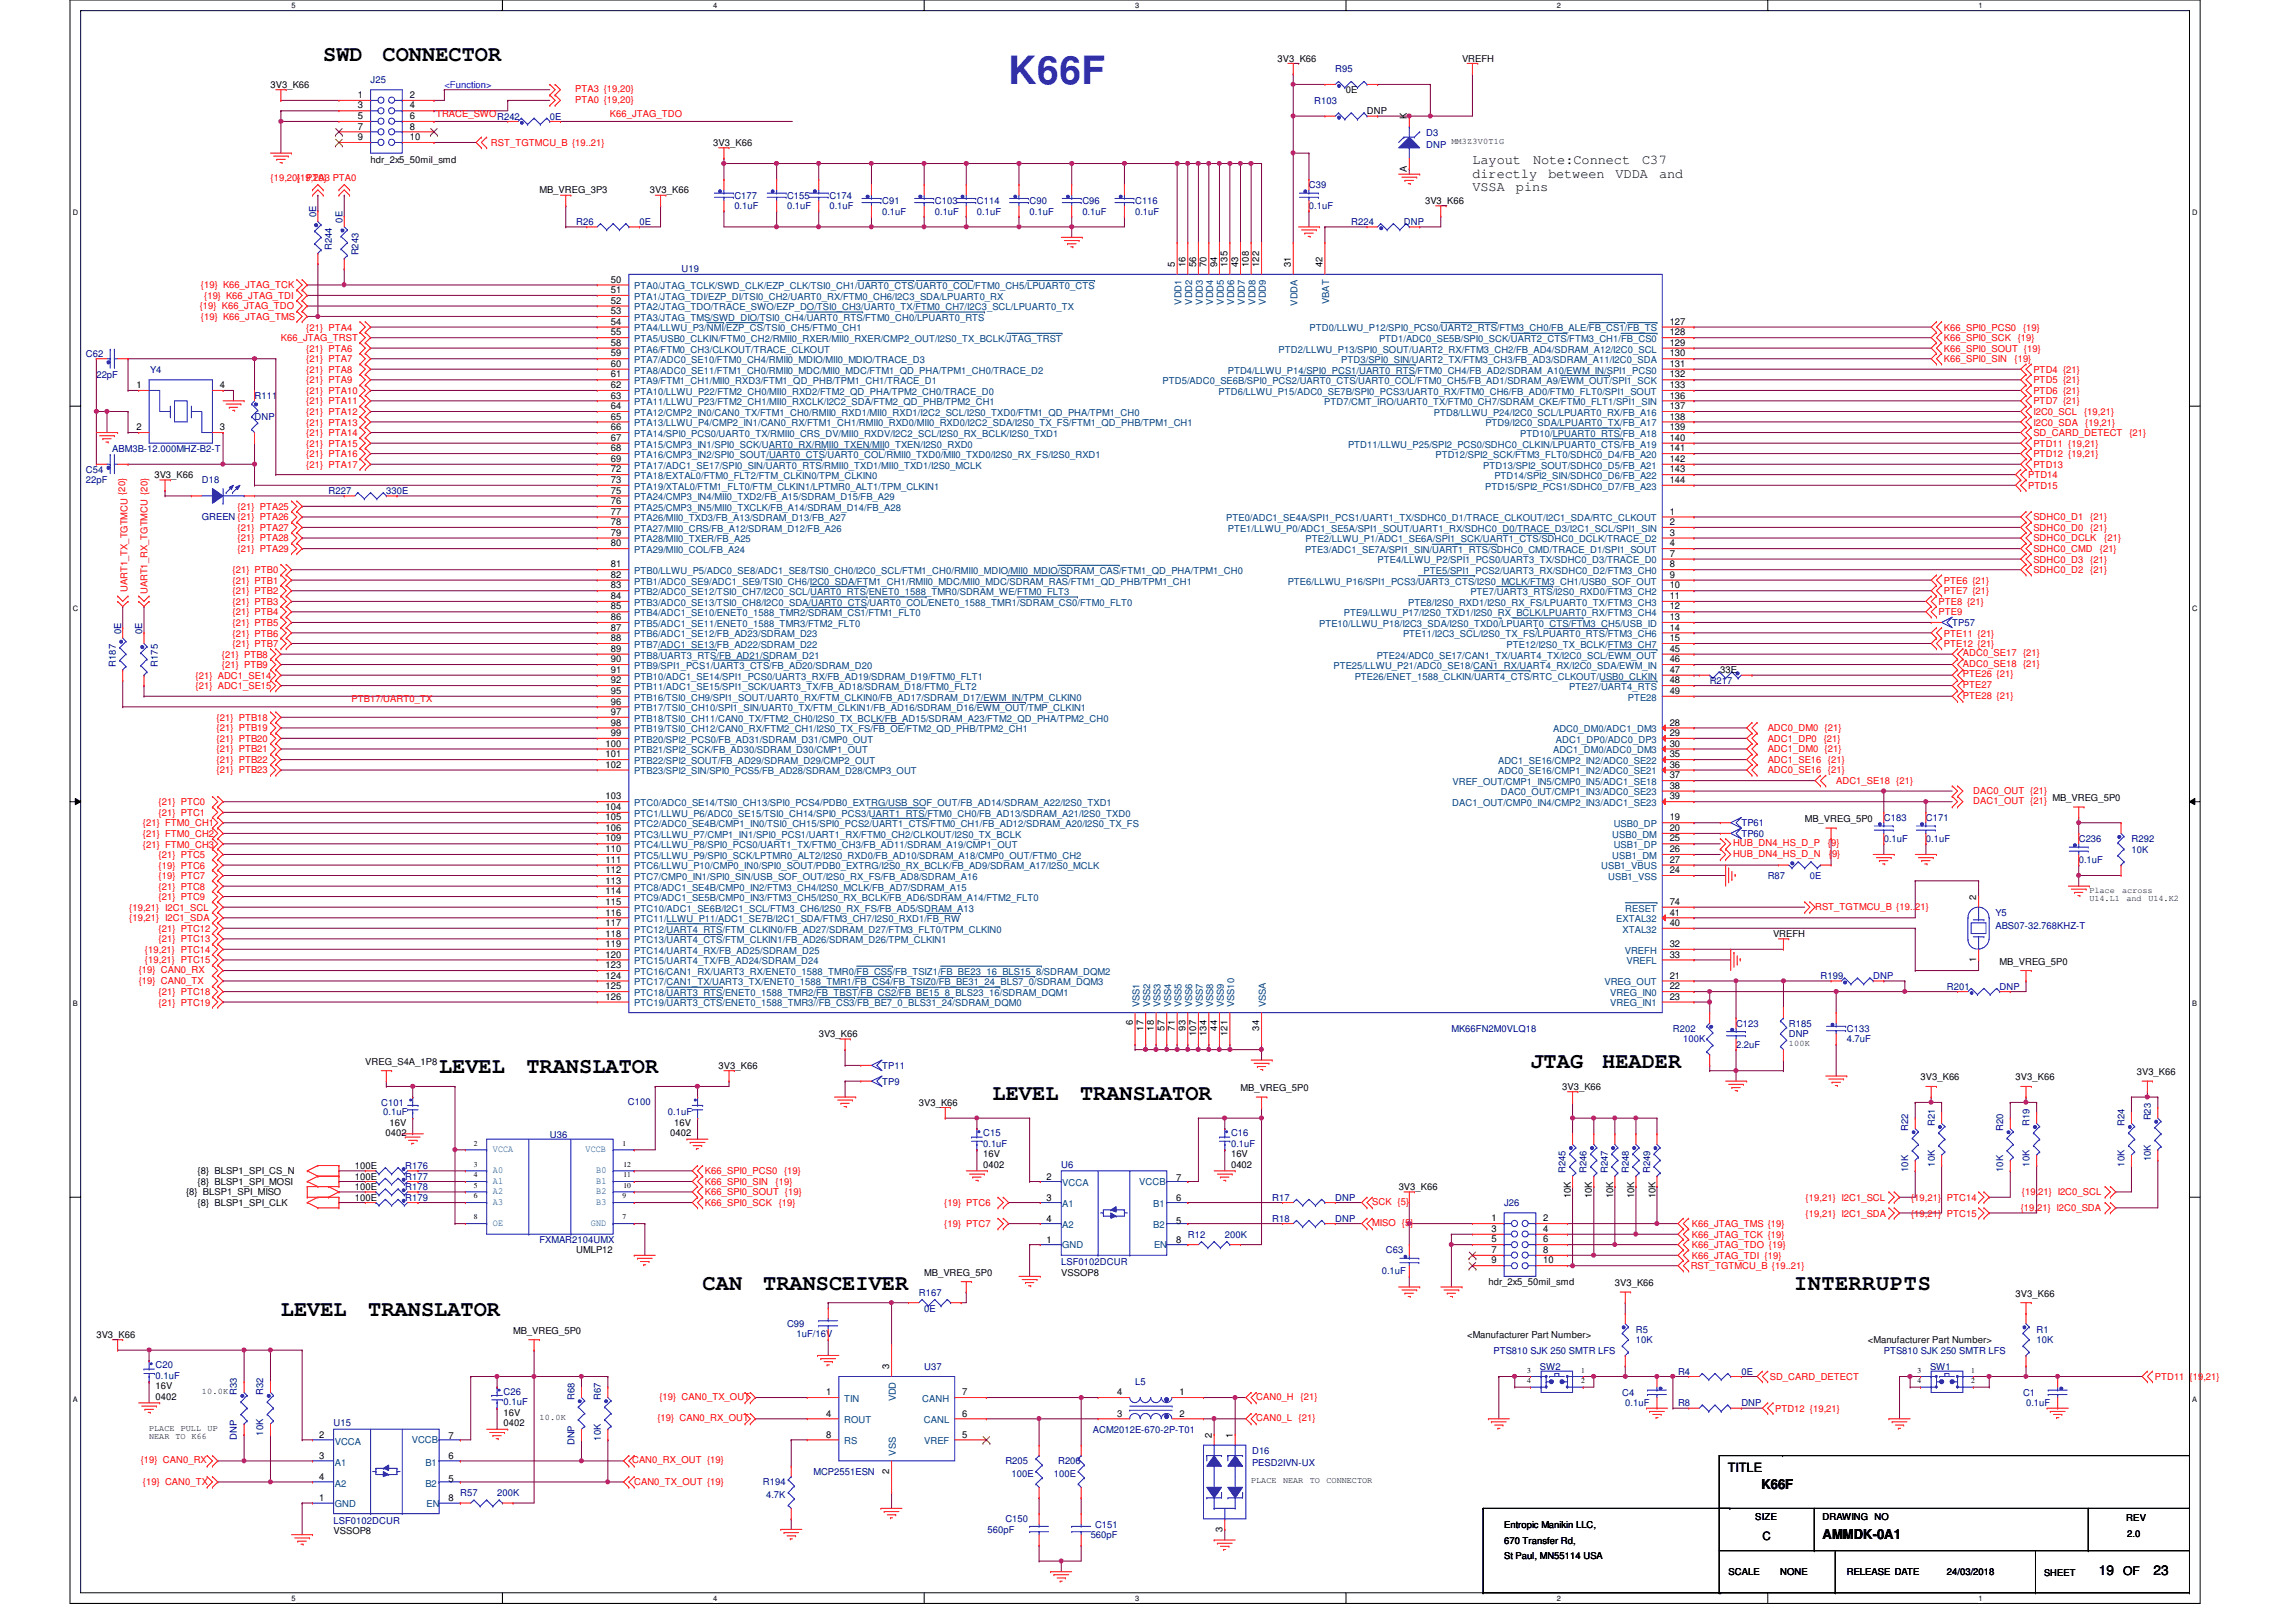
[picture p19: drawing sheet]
<svg xmlns="http://www.w3.org/2000/svg" width="420mm" height="297mm" viewBox="0 0 420 297" stroke-linecap="round" stroke-linejoin="round" font-family="sans-serif">
<defs><g id="words">
<text font-size="7.1" fill="#00f" x="184.6" y="15.3">K66F</text>
<g font-size="4">
<text x="59.2" y="11.1">SWD</text>
<text x="70" y="11.1">CONNECTOR</text>
<text x="80.4" y="196.4">LEVEL</text>
<text x="96.4" y="196.4">TRANSLATOR</text>
<text x="280.2" y="195.5">JTAG</text>
<text x="293.3" y="195.5">HEADER</text>
<text x="181.7" y="201.3">LEVEL</text>
<text x="197.7" y="201.3">TRANSLATOR</text>
<text x="128.6" y="236">CAN</text>
<text x="139.7" y="236">TRANSCEIVER</text>
<text x="328.5" y="236">INTERRUPTS</text>
<text x="51.4" y="240.8">LEVEL</text>
<text x="67.4" y="240.8">TRANSLATOR</text>
</g>
<g font-size="2.5">
<text x="269.6" y="30">Layout</text>
<text x="269.6" y="32.5">directly</text>
<text x="269.6" y="35">VSSA</text>
<text x="277.5" y="35">pins</text>
<text x="280.7" y="30">Note:Connect</text>
<text x="283.4" y="32.5">between</text>
<text x="295.8" y="32.5">VDDA</text>
<text x="300.6" y="30">C37</text>
<text x="303.7" y="32.5">and</text>
<text x="322.5" y="272.6">K66F</text>
<text x="333.7" y="281.7">AMMDK-0A1</text>
<text x="384.2" y="288.3">19</text>
<text x="394.3" y="288.3">23</text>
</g>
<text font-size="2.3" x="316.3" y="269.3">TITLE</text>
<text font-size="2.2" x="388.7" y="288.3">OF</text>
<text font-size="2.1" x="322.7" y="281.9">C</text>
<g font-size="1.7">
<text x="233.9" y="11.3">3V3_K66</text>
<text x="267.7" y="11.3">VREFH</text>
<text x="49.5" y="16.1">3V3_K66</text>
<text x="65.5" y="17.9">1</text>
<text x="75" y="17.9">2</text>
<text x="246.4" y="17.1">0E</text>
<text x="65.5" y="19.9">3</text>
<text x="65.5" y="21.8">5</text>
<text x="65.5" y="23.7">7</text>
<text x="75" y="19.9">4</text>
<text x="75" y="21.8">6</text>
<text x="75" y="23.7">8</text>
<text x="250.3" y="20.9">DNP</text>
<text x="257.6" y="21.8" transform="rotate(-90 257.6 21.8)">K</text>
<text x="65.5" y="25.7">9</text>
<text x="67.8" y="29.8">hdr_2x5_50mil_smd</text>
<text x="75" y="25.7">10</text>
<text x="130.6" y="26.7">3V3_K66</text>
<text x="98.8" y="35.4">MB_VREG_3P3</text>
<text x="119" y="35.4">3V3_K66</text>
<text x="257.6" y="31.5" transform="rotate(-90 257.6 31.5)">A</text>
<text x="260.9" y="37.3">3V3_K66</text>
<text x="111.8" y="51.7">50</text>
<text x="111.8" y="53.6">51</text>
<text x="215.1" y="48.9" transform="rotate(-90 215.1 48.9)">5</text>
<text x="217" y="48.9" transform="rotate(-90 217 48.9)">16</text>
<text x="219" y="48.9" transform="rotate(-90 219 48.9)">56</text>
<text x="220.9" y="48.9" transform="rotate(-90 220.9 48.9)">70</text>
<text x="222.8" y="48.9" transform="rotate(-90 222.8 48.9)">94</text>
<text x="224.7" y="48.9" transform="rotate(-90 224.7 48.9)">135</text>
<text x="226.7" y="48.9" transform="rotate(-90 226.7 48.9)">43</text>
<text x="228.6" y="48.9" transform="rotate(-90 228.6 48.9)">108</text>
<text x="230.5" y="48.9" transform="rotate(-90 230.5 48.9)">122</text>
<text x="236.3" y="48.9" transform="rotate(-90 236.3 48.9)">31</text>
<text x="242.1" y="48.9" transform="rotate(-90 242.1 48.9)">42</text>
<text x="111.8" y="55.6">52</text>
<text x="111.8" y="57.5">53</text>
<text x="111.8" y="59.4">54</text>
<text x="305.7" y="59.4">127</text>
<text x="111.8" y="61.4">55</text>
<text x="111.8" y="63.3">58</text>
<text x="111.8" y="65.2">59</text>
<text x="305.7" y="61.4">128</text>
<text x="305.7" y="63.3">129</text>
<text x="305.7" y="65.2">130</text>
<text x="25" y="71">1</text>
<text x="40.2" y="71">4</text>
<text x="111.8" y="67.1">60</text>
<text x="111.8" y="69.1">61</text>
<text x="111.8" y="71">62</text>
<text x="305.7" y="67.1">131</text>
<text x="305.7" y="69.1">132</text>
<text x="305.7" y="71">133</text>
<text x="111.8" y="74.9">64</text>
<text x="111.8" y="76.8">65</text>
<text x="111.8" y="72.9">63</text>
<text x="305.7" y="72.9">136</text>
<text x="305.7" y="74.9">137</text>
<text x="305.7" y="76.8">138</text>
<text x="25" y="78.7">2</text>
<text x="40.2" y="78.7">3</text>
<text x="111.8" y="78.7">66</text>
<text x="111.8" y="80.7">67</text>
<text x="111.8" y="82.6">68</text>
<text x="305.7" y="78.7">139</text>
<text x="305.7" y="80.7">140</text>
<text x="305.7" y="82.6">141</text>
<text x="28.3" y="87.5">3V3_K66</text>
<text x="111.8" y="84.5">69</text>
<text x="111.8" y="86.4">72</text>
<text x="111.8" y="88.4">73</text>
<text x="305.7" y="84.5">142</text>
<text x="305.7" y="86.4">143</text>
<text x="305.7" y="88.4">144</text>
<text x="111.8" y="90.3">75</text>
<text x="111.8" y="92.2">76</text>
<text x="111.8" y="94.2">77</text>
<text x="305.7" y="94.2">1</text>
<text x="111.8" y="96.1">78</text>
<text x="111.8" y="98">79</text>
<text x="111.8" y="100">80</text>
<text x="305.7" y="96.1">2</text>
<text x="305.7" y="98">3</text>
<text x="305.7" y="100">4</text>
<text x="305.7" y="101.9">7</text>
<text x="111.8" y="103.8">81</text>
<text x="111.8" y="105.7">82</text>
<text x="111.8" y="107.7">83</text>
<text x="305.7" y="103.8">8</text>
<text x="305.7" y="105.7">9</text>
<text x="305.7" y="107.7">10</text>
<text x="111.8" y="109.6">84</text>
<text x="111.8" y="111.5">85</text>
<text x="111.8" y="113.5">86</text>
<text x="305.7" y="109.6">11</text>
<text x="305.7" y="111.5">12</text>
<text x="305.7" y="113.5">13</text>
<text x="111.8" y="115.4">87</text>
<text x="111.8" y="117.3">88</text>
<text x="111.8" y="119.3">89</text>
<text x="305.7" y="119.3">45</text>
<text x="305.7" y="115.4">14</text>
<text x="305.7" y="117.3">15</text>
<text x="111.8" y="121.2">90</text>
<text x="111.8" y="123.1">91</text>
<text x="111.8" y="125.1">92</text>
<text x="305.7" y="121.2">46</text>
<text x="305.7" y="123.1">47</text>
<text x="305.7" y="125.1">48</text>
<text x="314.9" y="123.2">33E</text>
<text x="111.8" y="127">95</text>
<text x="111.8" y="128.9">96</text>
<text x="111.8" y="130.9">97</text>
<text x="305.7" y="127">49</text>
<text x="110.9" y="136.7">100</text>
<text x="111.8" y="132.8">98</text>
<text x="111.8" y="134.7">99</text>
<text x="305.7" y="132.8">28</text>
<text x="305.7" y="134.7">29</text>
<text x="305.7" y="136.7">30</text>
<text x="110.9" y="138.6">101</text>
<text x="110.9" y="140.5">102</text>
<text x="305.7" y="138.6">35</text>
<text x="305.7" y="142.5">37</text>
<text x="305.7" y="140.5">36</text>
<text x="110.9" y="146.3">103</text>
<text x="110.9" y="148.3">104</text>
<text x="305.7" y="144.4">38</text>
<text x="305.7" y="146.3">39</text>
<text x="375.7" y="146.6">MB_VREG_5P0</text>
<text x="110.9" y="150.2">105</text>
<text x="110.9" y="152.1">106</text>
<text x="110.9" y="154">109</text>
<text x="110.9" y="156">110</text>
<text x="305.7" y="152.1">20</text>
<text x="305.7" y="150.2">19</text>
<text x="305.7" y="154">25</text>
<text x="305.7" y="156">26</text>
<text x="330.4" y="150.5">MB_VREG_5P0</text>
<text x="110.9" y="157.9">111</text>
<text x="110.9" y="159.8">112</text>
<text x="110.9" y="161.8">113</text>
<text x="305.7" y="159.8">24</text>
<text x="305.7" y="157.9">27</text>
<text x="110.9" y="163.7">114</text>
<text x="110.9" y="165.6">115</text>
<text x="110.9" y="167.6">116</text>
<text x="305.7" y="167.6">41</text>
<text x="305.7" y="165.6">74</text>
<text x="361.8" y="164.7" transform="rotate(-90 361.8 164.7)">2</text>
<text x="110.9" y="169.5">117</text>
<text x="110.9" y="171.4">118</text>
<text x="110.9" y="173.3">119</text>
<text x="305.7" y="173.3">32</text>
<text x="305.7" y="169.5">40</text>
<text x="324.6" y="171.5">VREFH</text>
<text x="110.9" y="175.3">120</text>
<text x="110.9" y="177.2">123</text>
<text x="110.9" y="179.1">124</text>
<text x="305.7" y="175.3">33</text>
<text x="305.7" y="179.1">21</text>
<text x="361.8" y="176.1" transform="rotate(-90 361.8 176.1)">1</text>
<text x="366.1" y="176.5">MB_VREG_5P0</text>
<text x="110.9" y="181.1">125</text>
<text x="110.9" y="183">126</text>
<text x="305.7" y="181.1">22</text>
<text x="305.7" y="183">23</text>
<text x="149.9" y="189.8">3V3_K66</text>
<text x="207.4" y="187.7" transform="rotate(-90 207.4 187.7)">6</text>
<text x="209.3" y="188.6" transform="rotate(-90 209.3 188.6)">17</text>
<text x="211.2" y="188.6" transform="rotate(-90 211.2 188.6)">18</text>
<text x="213.2" y="188.6" transform="rotate(-90 213.2 188.6)">57</text>
<text x="215.1" y="188.6" transform="rotate(-90 215.1 188.6)">71</text>
<text x="217" y="188.6" transform="rotate(-90 217 188.6)">93</text>
<text x="219" y="189.6" transform="rotate(-90 219 189.6)">107</text>
<text x="220.9" y="189.6" transform="rotate(-90 220.9 189.6)">134</text>
<text x="222.8" y="188.6" transform="rotate(-90 222.8 188.6)">44</text>
<text x="224.7" y="189.6" transform="rotate(-90 224.7 189.6)">121</text>
<text x="230.5" y="188.6" transform="rotate(-90 230.5 188.6)">34</text>
<text x="66.9" y="194.9">VREG_S4A_1P8</text>
<text x="131.6" y="195.6">3V3_K66</text>
<text x="351.6" y="197.7">3V3_K66</text>
<text x="369" y="197.7">3V3_K66</text>
<text x="391.2" y="196.8">3V3_K66</text>
<text x="168.2" y="202.4">3V3_K66</text>
<text x="227.1" y="199.7">MB_VREG_5P0</text>
<text x="286" y="199.5">3V3_K66</text>
<text x="70.6" y="208">0402</text>
<text x="71.3" y="206">16V</text>
<text x="122.7" y="208">0402</text>
<text x="123.4" y="206">16V</text>
<text x="36.2" y="214.9">{8} BLSP1_SPI_CS_N</text>
<text x="65" y="214">100E</text>
<text x="65" y="215.9">100E</text>
<text x="180" y="211.8">16V</text>
<text x="180" y="213.8">0402</text>
<text x="191.6" y="215.9">2</text>
<text x="225.4" y="211.8">16V</text>
<text x="225.4" y="213.8">0402</text>
<text x="34.1" y="218.8">{8} BLSP1_SPI_MISO</text>
<text x="36.2" y="216.9">{8} BLSP1_SPI_MOSI</text>
<text x="36.2" y="220.7">{8} BLSP1_SPI_CLK</text>
<text x="65" y="217.8">100E</text>
<text x="65" y="219.8">100E</text>
<text x="191.6" y="219.8">3</text>
<text x="215.3" y="219.8">6</text>
<text x="215.3" y="216.1">7</text>
<text x="256.1" y="217.8">3V3_K66</text>
<text x="287.6" y="219.3" transform="rotate(-90 287.6 219.3)">10K</text>
<text x="291.5" y="219.3" transform="rotate(-90 291.5 219.3)">10K</text>
<text x="295.3" y="219.3" transform="rotate(-90 295.3 219.3)">10K</text>
<text x="299.2" y="219.3" transform="rotate(-90 299.2 219.3)">10K</text>
<text x="303.1" y="219.3" transform="rotate(-90 303.1 219.3)">10K</text>
<text x="191.6" y="223.6">4</text>
<text x="191.6" y="227.5">1</text>
<text x="215.3" y="227.5">8</text>
<text x="215.3" y="224">5</text>
<text x="273" y="223.5">1</text>
<text x="273" y="225.5">3</text>
<text x="273" y="227.4">5</text>
<text x="282.5" y="223.5">2</text>
<text x="282.5" y="225.5">4</text>
<text x="282.5" y="227.4">6</text>
<text x="105.5" y="229.4">UMLP12</text>
<text x="169.2" y="233.5">MB_VREG_5P0</text>
<text x="194.3" y="233.5">VSSOP8</text>
<text x="273" y="229.3">7</text>
<text x="273" y="231.2">9</text>
<text x="282.5" y="229.3">8</text>
<text x="282.5" y="231.2">10</text>
<text x="272.5" y="235.2">hdr_2x5_50mil_smd</text>
<text x="295.6" y="235.4">3V3_K66</text>
<text x="369" y="237.3">3V3_K66</text>
<text x="17.6" y="244.9">3V3_K66</text>
<text x="93.9" y="244.1">MB_VREG_5P0</text>
<text x="268.6" y="244.9">&lt;Manufacturer Part Number&gt;</text>
<text x="342" y="245.8">&lt;Manufacturer Part Number&gt;</text>
<text x="162.8" y="250.6" transform="rotate(-90 162.8 250.6)">3</text>
<text x="28.5" y="254.3">16V</text>
<text x="28.5" y="256.2">0402</text>
<text x="151.2" y="255.4">1</text>
<text x="176.1" y="255.4">7</text>
<text x="204.5" y="255.4">4</text>
<text x="215.9" y="255.4">1</text>
<text x="58.4" y="263.2">2</text>
<text x="82.1" y="263.4">7</text>
<text x="92.2" y="259.1">16V</text>
<text x="92.2" y="261.1">0402</text>
<text x="151.2" y="259.2">4</text>
<text x="151.2" y="263.1">8</text>
<text x="176.1" y="263.1">5</text>
<text x="176.1" y="259.2">6</text>
<text x="204.5" y="259.2">3</text>
<text x="215.9" y="259.2">2</text>
<text x="221.9" y="263.1" transform="rotate(-90 221.9 263.1)">2</text>
<text x="225.7" y="263.1" transform="rotate(-90 225.7 263.1)">1</text>
<text x="58.4" y="267">3</text>
<text x="82.1" y="267">6</text>
<text x="162.8" y="269.7" transform="rotate(-90 162.8 269.7)">2</text>
<text x="58.4" y="270.9">4</text>
<text x="58.4" y="274.8">1</text>
<text x="82.1" y="274.8">8</text>
<text x="82.1" y="271.3">5</text>
<text x="61.1" y="280.8">VSSOP8</text>
<text x="223.8" y="280.3" transform="rotate(-90 223.8 280.3)">3</text>
<text x="275.4" y="279.6">Entropic Manikin LLC,</text>
<text x="321.3" y="278.3">SIZE</text>
<text x="333.7" y="278.3">DRAWING NO</text>
<text x="389.2" y="278.4">REV</text>
<text x="389.5" y="281.3">2.0</text>
<text x="275.4" y="282.5">670 Transfer Rd,</text>
<text x="275.4" y="285.4">St Paul, MN55114 USA</text>
<text x="316.5" y="288.3">SCALE</text>
<text x="325.9" y="288.3">NONE</text>
<text x="338.1" y="288.3">RELEASE DATE</text>
<text x="356.4" y="288.3">24/03/2018</text>
<text x="374.2" y="288.4">SHEET</text>
</g>
<g font-size="1.7" fill="#000080">
<text x="67.8" y="15.2">J25</text>
<text x="244.5" y="13.2">R95</text>
<text x="91" y="21.9">R242</text>
<text x="100.7" y="21.9">0E</text>
<text x="240.6" y="19">R103</text>
<text x="261.1" y="24.8">D3</text>
<text x="261.1" y="27.1">DNP</text>
<text x="239.6" y="34.5">C39</text>
<text x="57.9" y="39.8" transform="rotate(-90 57.9 39.8)">0E</text>
<text x="62.7" y="40.8" transform="rotate(-90 62.7 40.8)">0E</text>
<text x="105.5" y="41.2">R26</text>
<text x="117.1" y="41.2">0E</text>
<text x="134.4" y="36.4">C177</text>
<text x="134.4" y="38.3">0.1uF</text>
<text x="144.1" y="36.4">C155</text>
<text x="144.1" y="38.3">0.1uF</text>
<text x="151.8" y="36.4">C174</text>
<text x="151.8" y="38.3">0.1uF</text>
<text x="161.5" y="37.3">C91</text>
<text x="161.5" y="39.3">0.1uF</text>
<text x="171.1" y="37.3">C103</text>
<text x="171.1" y="39.3">0.1uF</text>
<text x="178.8" y="37.3">C114</text>
<text x="178.8" y="39.3">0.1uF</text>
<text x="188.5" y="37.3">C90</text>
<text x="188.5" y="39.3">0.1uF</text>
<text x="198.2" y="37.3">C96</text>
<text x="198.2" y="39.3">0.1uF</text>
<text x="207.8" y="37.3">C116</text>
<text x="207.8" y="39.3">0.1uF</text>
<text x="239.6" y="38.3">0.1uF</text>
<text x="247.4" y="41.2">R224</text>
<text x="257" y="41.2">DNP</text>
<text x="60.8" y="45.8" transform="rotate(-90 60.8 45.8)">R244</text>
<text x="65.6" y="46.7" transform="rotate(-90 65.6 46.7)">R243</text>
<text x="124.8" y="49.9">U19</text>
<text x="15.7" y="65.3">C62</text>
<text x="17.6" y="69.2">22pF</text>
<text x="27.5" y="68.2">Y4</text>
<text x="46.6" y="73.1">R111</text>
<text x="46.6" y="76.9">DNP</text>
<text x="20.6" y="82.7">ABM3B-12.000MHZ-B2-T</text>
<text x="15.7" y="86.6">C54</text>
<text x="15.7" y="88.5">22pF</text>
<text x="36.9" y="88.5">D18</text>
<text x="36.9" y="95.2">GREEN {21} PTA26</text>
<text x="60.1" y="90.4">R227</text>
<text x="70.7" y="90.4">330E</text>
<text x="22.2" y="116" transform="rotate(-90 22.2 116)">0E</text>
<text x="26" y="116" transform="rotate(-90 26 116)">0E</text>
<text x="357.4" y="114.6">TP57</text>
<text x="21.2" y="122" transform="rotate(-90 21.2 122)">R187</text>
<text x="28.9" y="122" transform="rotate(-90 28.9 122)">R175</text>
<text x="313" y="125.2">R217</text>
<text x="318.8" y="153.2">TP60</text>
<text x="318.8" y="151.2">TP61</text>
<text x="344.9" y="150.3">C183</text>
<text x="344.9" y="154.1">0.1uF</text>
<text x="352.6" y="150.3">C171</text>
<text x="352.6" y="154.1">0.1uF</text>
<text x="380.6" y="154.1">C236</text>
<text x="390.2" y="154.1">R292</text>
<text x="323.6" y="160.9">R87</text>
<text x="380.6" y="158">0.1uF</text>
<text x="390.2" y="156">10K</text>
<text x="365.3" y="167.6">Y5</text>
<text x="365.3" y="170">ABS07-32.768KHZ-T</text>
<text x="333.3" y="179.2">R199</text>
<text x="356.4" y="181.1">R201</text>
<text x="265.7" y="188.9">MK66FN2M0VLQ18</text>
<text x="306.3" y="188.9">R202</text>
<text x="317.8" y="187.9">C123</text>
<text x="317.8" y="191.8">2.2uF</text>
<text x="327.5" y="187.9">R185</text>
<text x="327.5" y="189.8">DNP</text>
<text x="338.1" y="188.9">C133</text>
<text x="338.1" y="190.8">4.7uF</text>
<text x="161.5" y="195.6">TP11</text>
<text x="69.8" y="202.4">C101</text>
<text x="115" y="202.2">C100</text>
<text x="161.5" y="198.5">TP9</text>
<text x="70.2" y="204.1">0.1uF</text>
<text x="100.7" y="208.2">U36</text>
<text x="122.3" y="204.1">0.1uF</text>
<text x="180" y="208">C15</text>
<text x="180" y="209.9">0.1uF</text>
<text x="225.4" y="208">C16</text>
<text x="225.4" y="209.9">0.1uF</text>
<text x="349.4" y="207" transform="rotate(-90 349.4 207)">R22</text>
<text x="354.2" y="206" transform="rotate(-90 354.2 206)">R21</text>
<text x="366.7" y="207" transform="rotate(-90 366.7 207)">R20</text>
<text x="371.5" y="206" transform="rotate(-90 371.5 206)">R19</text>
<text x="388.9" y="206" transform="rotate(-90 388.9 206)">R24</text>
<text x="393.8" y="205" transform="rotate(-90 393.8 205)">R23</text>
<text x="74.2" y="214">R176</text>
<text x="74.2" y="215.9">R177</text>
<text x="194.3" y="213.8">U6</text>
<text x="286.6" y="214.7" transform="rotate(-90 286.6 214.7)">R245</text>
<text x="290.5" y="214.7" transform="rotate(-90 290.5 214.7)">R246</text>
<text x="294.3" y="214.7" transform="rotate(-90 294.3 214.7)">R247</text>
<text x="298.2" y="214.7" transform="rotate(-90 298.2 214.7)">R248</text>
<text x="302.1" y="214.7" transform="rotate(-90 302.1 214.7)">R249</text>
<text x="349.4" y="214.5" transform="rotate(-90 349.4 214.5)">10K</text>
<text x="354.2" y="213.5" transform="rotate(-90 354.2 213.5)">10K</text>
<text x="366.7" y="214.5" transform="rotate(-90 366.7 214.5)">10K</text>
<text x="371.5" y="213.5" transform="rotate(-90 371.5 213.5)">10K</text>
<text x="388.9" y="213.5" transform="rotate(-90 388.9 213.5)">10K</text>
<text x="393.8" y="212.6" transform="rotate(-90 393.8 212.6)">10K</text>
<text x="74.2" y="217.8">R178</text>
<text x="74.2" y="219.8">R179</text>
<text x="232.9" y="219.8">R17</text>
<text x="244.5" y="219.8">DNP</text>
<text x="275.4" y="220.7">J26</text>
<text x="98.8" y="227.5">FXMAR2104UMX</text>
<text x="217.5" y="226.5">R12</text>
<text x="224.2" y="226.5">200K</text>
<text x="232.9" y="223.6">R18</text>
<text x="244.5" y="223.6">DNP</text>
<text x="194.3" y="231.5">LSF0102DCUR</text>
<text x="253" y="233.3">0.1uF</text>
<text x="253.7" y="229.4">C63</text>
<text x="168.2" y="237.2">R167</text>
<text x="144.1" y="242.9">C99</text>
<text x="145.8" y="244.6">1uF/16V</text>
<text x="169.2" y="240">0E</text>
<text x="299.5" y="243.9">R5</text>
<text x="299.5" y="245.8">10K</text>
<text x="372.9" y="243.9">R1</text>
<text x="372.9" y="245.8">10K</text>
<text x="28.5" y="250.4">C20</text>
<text x="169.2" y="250.8">U37</text>
<text x="273.4" y="247.7">PTS810 SJK 250 SMTR LFS</text>
<text x="281.9" y="250.7">SW2</text>
<text x="307.2" y="251.6">R4</text>
<text x="318.8" y="251.6">0E</text>
<text x="344.9" y="247.7">PTS810 SJK 250 SMTR LFS</text>
<text x="353.3" y="250.7">SW1</text>
<text x="28.5" y="252.4">0.1uF</text>
<text x="43.4" y="255.2" transform="rotate(-90 43.4 255.2)">R33</text>
<text x="48.2" y="255.2" transform="rotate(-90 48.2 255.2)">R32</text>
<text x="92.2" y="255.3">C26</text>
<text x="92.2" y="257.2">0.1uF</text>
<text x="105.2" y="256.2" transform="rotate(-90 105.2 256.2)">R68</text>
<text x="110" y="256.2" transform="rotate(-90 110 256.2)">R67</text>
<text x="207.8" y="253.5">L5</text>
<text x="297" y="255.5">C4</text>
<text x="297.5" y="257.4">0.1uF</text>
<text x="307.2" y="257.4">R8</text>
<text x="318.8" y="257.4">DNP</text>
<text x="370.4" y="255.5">C1</text>
<text x="370.9" y="257.4">0.1uF</text>
<text x="43.4" y="263.5" transform="rotate(-90 43.4 263.5)">DNP</text>
<text x="48.2" y="262.8" transform="rotate(-90 48.2 262.8)">10K</text>
<text x="61.1" y="261.1">U15</text>
<text x="110" y="263.7" transform="rotate(-90 110 263.7)">10K</text>
<text x="200.1" y="262.2">ACM2012E-670-2P-T01</text>
<text x="105.2" y="264.5" transform="rotate(-90 105.2 264.5)">DNP</text>
<text x="148.9" y="270">MCP2551ESN</text>
<text x="184.1" y="268">R205</text>
<text x="193.7" y="268">R206</text>
<text x="229.2" y="266.1">D16</text>
<text x="229.2" y="268.4">PESD2IVN-UX</text>
<text x="84.3" y="273.8">R57</text>
<text x="91" y="273.8">200K</text>
<text x="139.6" y="271.9">R194</text>
<text x="140.2" y="274.2">4.7K</text>
<text x="185.2" y="270.3">100E</text>
<text x="192.9" y="270.3">100E</text>
<text x="61.1" y="278.8">LSF0102DCUR</text>
<text x="180.8" y="280.6">560pF</text>
<text x="184.1" y="278.6">C150</text>
<text x="199.7" y="281.5">560pF</text>
<text x="200.5" y="279.6">C151</text>
</g>
<text font-size="1.7" fill="#00f" x="81.4" y="16.1">&lt;Function&gt;</text>
<g font-size="1.7" fill="#f00">
<text x="105.3" y="16.9">PTA3 {19,20}</text>
<text x="79.8" y="21.4">TRACE_SWO</text>
<text x="105.3" y="18.8">PTA0 {19,20}</text>
<text x="111.7" y="21.4">K66_JTAG_TDO</text>
<text x="89.9" y="26.7">RST_TGTMCU_B {19..21}</text>
<text x="49.5" y="33.1">{19,20}{19,20}</text>
<text x="56.1" y="33.1">PTA3 PTA0</text>
<text x="36.8" y="52.8">{19} K66_JTAG_TCK</text>
<text x="36.6" y="56.6">{19} K66_JTAG_TDO</text>
<text x="36.8" y="58.6">{19} K66_JTAG_TMS</text>
<text x="37.4" y="54.7">{19} K66_JTAG_TDI</text>
<text x="51.4" y="62.4">K66_JTAG_TRST</text>
<text x="56.1" y="60.5">{21} PTA4</text>
<text x="56.1" y="64.3">{21} PTA6</text>
<text x="355.9" y="60.5">K66_SPI0_PCS0</text>
<text x="355.9" y="62.4">K66_SPI0_SCK</text>
<text x="355.9" y="64.3">K66_SPI0_SOUT {19}</text>
<text x="369.4" y="62.4">{19}</text>
<text x="370.4" y="60.5">{19}</text>
<text x="56.1" y="66.3">{21} PTA7</text>
<text x="56.1" y="68.2">{21} PTA8</text>
<text x="56.1" y="70.1">{21} PTA9</text>
<text x="355.9" y="66.3">K66_SPI0_SIN</text>
<text x="368.8" y="66.3">{19}</text>
<text x="372.3" y="68.2">PTD4 {21}</text>
<text x="372.3" y="70.1">PTD5 {21}</text>
<text x="56.1" y="72.1">{21} PTA10</text>
<text x="56.1" y="74">{21} PTA11</text>
<text x="56.1" y="75.9">{21} PTA12</text>
<text x="56.1" y="77.9">{21} PTA13</text>
<text x="372.3" y="77.9">I2C0_SDA</text>
<text x="372.3" y="75.9">I2C0_SCL</text>
<text x="372.3" y="72.1">PTD6 {21}</text>
<text x="372.3" y="74">PTD7 {21}</text>
<text x="381.5" y="75.9">{19,21}</text>
<text x="381.8" y="77.9">{19,21}</text>
<text x="56.1" y="79.8">{21} PTA14</text>
<text x="56.1" y="81.7">{21} PTA15</text>
<text x="56.1" y="83.7">{21} PTA16</text>
<text x="372.3" y="79.8">SD_CARD_DETECT</text>
<text x="372.3" y="81.7">PTD11 {19,21}</text>
<text x="372.3" y="83.7">PTD12 {19,21}</text>
<text x="389.8" y="79.8">{21}</text>
<text x="56.1" y="85.6">{21} PTA17</text>
<text x="371.3" y="87.5">PTD14</text>
<text x="371.3" y="89.5">PTD15</text>
<text x="372.3" y="85.6">PTD13</text>
<text x="43.5" y="93.3">{21} PTA25</text>
<text x="372.3" y="95.2">SDHC0_D1</text>
<text x="382.7" y="95.2">{21}</text>
<text x="43.5" y="97.2">{21} PTA27</text>
<text x="43.5" y="99.1">{21} PTA28</text>
<text x="43.5" y="101">{21} PTA29</text>
<text x="372.3" y="97.2">SDHC0_D0</text>
<text x="372.3" y="99.1">SDHC0_DCLK</text>
<text x="372.3" y="101">SDHC0_CMD</text>
<text x="382.7" y="97.2">{21}</text>
<text x="384.4" y="101">{21}</text>
<text x="385.2" y="99.1">{21}</text>
<text x="42.6" y="104.9">{21} PTB0</text>
<text x="42.6" y="106.8">{21} PTB1</text>
<text x="355.9" y="106.8">PTE6 {21}</text>
<text x="372.3" y="103">SDHC0_D3</text>
<text x="372.3" y="104.9">SDHC0_D2</text>
<text x="382.7" y="103">{21}</text>
<text x="382.7" y="104.9">{21}</text>
<text x="23.3" y="108.3" transform="rotate(-90 23.3 108.3)">UART1_TX_TGTMCU {20}</text>
<text x="27" y="108.7" transform="rotate(-90 27 108.7)">UART1_RX_TGTMCU {20}</text>
<text x="42.6" y="108.8">{21} PTB2</text>
<text x="42.6" y="110.7">{21} PTB3</text>
<text x="42.6" y="112.6">{21} PTB4</text>
<text x="354.9" y="110.7">PTE8 {21}</text>
<text x="354.9" y="112.6">PTE9</text>
<text x="355.9" y="108.8">PTE7 {21}</text>
<text x="42.6" y="114.6">{21} PTB5</text>
<text x="42.6" y="116.5">{21} PTB6</text>
<text x="42.6" y="118.4">{21} PTB7</text>
<text x="355.9" y="116.5">PTE11 {21}</text>
<text x="355.9" y="118.4">PTE12 {21}</text>
<text x="35.8" y="124.2">{21} ADC1_SE14</text>
<text x="40.6" y="120.4">{21} PTB8</text>
<text x="40.6" y="122.3">{21} PTB9</text>
<text x="359.4" y="125.9">PTE27</text>
<text x="359.4" y="120.1">ADC0_SE17 {21}</text>
<text x="359.4" y="122.1">ADC0_SE18 {21}</text>
<text x="359.4" y="124">PTE26 {21}</text>
<text x="35.8" y="126.2">{21} ADC1_SE15</text>
<text x="39.7" y="131.9">{21} PTB18</text>
<text x="64.4" y="128.6">PTB17/UART0_TX</text>
<text x="359.4" y="127.9">PTE28 {21}</text>
<text x="39.7" y="133.9">{21} PTB19</text>
<text x="39.7" y="135.8">{21} PTB20</text>
<text x="39.7" y="137.7">{21} PTB21</text>
<text x="323.6" y="133.9">ADC0_DM0 {21}</text>
<text x="323.6" y="135.8">ADC1_DP0</text>
<text x="323.6" y="137.7">ADC1_DM0 {21}</text>
<text x="333.9" y="135.8">{21}</text>
<text x="39.7" y="139.7">{21} PTB22</text>
<text x="39.7" y="141.6">{21} PTB23</text>
<text x="323.6" y="141.6">ADC0_SE16 {21}</text>
<text x="323.6" y="139.7">ADC1_SE16 {21}</text>
<text x="336.2" y="143.5">ADC1_SE18 {21}</text>
<text x="29" y="147.4">{21} PTC0</text>
<text x="29" y="149.3">{21} PTC1</text>
<text x="361.3" y="145.2">DAC0_OUT {21}</text>
<text x="361.3" y="147.2">DAC1_OUT {21}</text>
<text x="26.2" y="151.2">{21} FTM0_CH1</text>
<text x="26.2" y="153.2">{21} FTM0_CH2</text>
<text x="26.2" y="155.1">{21} FTM0_CH3</text>
<text x="317.3" y="154.9">HUB_DN4_HS_D_P</text>
<text x="334.6" y="154.9">{9}</text>
<text x="29" y="157">{21} PTC5</text>
<text x="29" y="159">{19} PTC6</text>
<text x="29" y="160.9">{19} PTC7</text>
<text x="317.3" y="156.8">HUB_DN4_HS_D_N</text>
<text x="334.8" y="156.8">{9}</text>
<text x="23.7" y="166.7">{19,21} I2C1_SCL</text>
<text x="29" y="164.8">{21} PTC9</text>
<text x="29" y="162.8">{21} PTC8</text>
<text x="332.3" y="166.5">RST_TGTMCU_B {19..21}</text>
<text x="23.7" y="168.6">{19,21} I2C1_SDA</text>
<text x="29" y="172.5">{21} PTC13</text>
<text x="29" y="170.5">{21} PTC12</text>
<text x="25.4" y="178.1">{19} CAN0_RX</text>
<text x="26.5" y="176.3">{19,21} PTC15</text>
<text x="26.5" y="174.4">{19,21} PTC14</text>
<text x="25.4" y="180">{19} CAN0_TX</text>
<text x="29" y="182.1">{21} PTC18</text>
<text x="29" y="184.1">{21} PTC19</text>
<text x="129.1" y="214.9">K66_SPI0_PCS0</text>
<text x="143.5" y="214.9">{19}</text>
<text x="129.1" y="218.8">K66_SPI0_SOUT {19}</text>
<text x="129.1" y="220.7">K66_SPI0_SCK</text>
<text x="129.1" y="216.9">K66_SPI0_SIN</text>
<text x="142" y="216.9">{19}</text>
<text x="142.6" y="220.7">{19}</text>
<text x="172.9" y="220.7">{19} PTC6</text>
<text x="251.2" y="220.5">SCK {5}</text>
<text x="330.6" y="219.8">{19,21} I2C1_SCL</text>
<text x="349.9" y="219.8">{19,21}</text>
<text x="356.4" y="219.8">PTC14</text>
<text x="369.9" y="221.7">{19,21} I2C0_SDA</text>
<text x="370.2" y="218.8">{19,21} I2C0_SCL</text>
<text x="172.9" y="224.6">{19} PTC7</text>
<text x="251.2" y="224.4">MISO {5}</text>
<text x="309.7" y="224.6">K66_JTAG_TMS {19}</text>
<text x="309.7" y="226.5">K66_JTAG_TCK {19}</text>
<text x="330.6" y="222.7">{19,21} I2C1_SDA</text>
<text x="349.9" y="222.7">{19,21} PTC15</text>
<text x="309.5" y="232.3">RST_TGTMCU_B {19..21}</text>
<text x="309.7" y="228.4">K66_JTAG_TDO {19}</text>
<text x="309.7" y="230.4">K66_JTAG_TDI {19}</text>
<text x="120.7" y="256.2">{19} CAN0_TX_OUT</text>
<text x="230" y="256.2">CAN0_H</text>
<text x="238.1" y="256.2">{21}</text>
<text x="324" y="252.6">SD_CARD_DETECT</text>
<text x="394.5" y="252.6">PTD11 {19,21}</text>
<text x="120.3" y="260.1">{19} CAN0_RX_OUT</text>
<text x="230" y="260.1">CAN0_L {21}</text>
<text x="325" y="258.4">PTD12 {19,21}</text>
<text x="25.8" y="267.8">{19} CAN0_RX</text>
<text x="115.7" y="267.8">CAN0_RX_OUT {19}</text>
<text x="26.2" y="271.7">{19} CAN0_TX</text>
<text x="116.1" y="271.7">CAN0_TX_OUT {19}</text>
</g>
<g font-size="1.7" fill="#004080">
<text x="116.1" y="53">PTA0/JTAG_TCLK/SWD_CLK/EZP_CLK/TSI0_CH1/UART0_CTS/UART0_COL/FTM0_CH5/LPUART0_CTS</text>
<text x="116.1" y="54.9">PTA1/JTAG_TDI/EZP_DI/TSI0_CH2/UART0_RX/FTM0_CH6/I2C3_SDA/LPUART0_RX</text>
<text x="116.1" y="56.8">PTA2/JTAG_TDO/TRACE_SWO/EZP_DO/TSI0_CH3/UART0_TX/FTM0_CH7/I2C3_SCL/LPUART0_TX</text>
<text x="116.1" y="58.7">PTA3/JTAG_TMS/SWD_DIO/TSI0_CH4/UART0_RTS/FTM0_CH0/LPUART0_RTS</text>
<text x="216.3" y="55.8" transform="rotate(-90 216.3 55.8)">VDD1</text>
<text x="218.3" y="55.8" transform="rotate(-90 218.3 55.8)">VDD2</text>
<text x="220.2" y="55.8" transform="rotate(-90 220.2 55.8)">VDD3</text>
<text x="222.1" y="55.8" transform="rotate(-90 222.1 55.8)">VDD4</text>
<text x="224.1" y="55.8" transform="rotate(-90 224.1 55.8)">VDD5</text>
<text x="226" y="55.8" transform="rotate(-90 226 55.8)">VDD6</text>
<text x="227.9" y="55.8" transform="rotate(-90 227.9 55.8)">VDD7</text>
<text x="229.9" y="55.8" transform="rotate(-90 229.9 55.8)">VDD8</text>
<text x="231.8" y="55.8" transform="rotate(-90 231.8 55.8)">VDD9</text>
<text x="237.6" y="55.9" transform="rotate(-90 237.6 55.9)">VDDA</text>
<text x="243.4" y="55.7" transform="rotate(-90 243.4 55.7)">VBAT</text>
<text x="116.1" y="60.7">PTA4/LLWU_P3/NMI/EZP_CS/TSI0_CH5/FTM0_CH1</text>
<text x="116.1" y="62.6">PTA5/USB0_CLKIN/FTM0_CH2/RMII0_RXER/MII0_RXER/CMP2_OUT/I2S0_TX_BCLK/JTAG_TRST</text>
<text x="116.1" y="64.5">PTA6/FTM0_CH3/CLKOUT/TRACE_CLKOUT</text>
<text x="234.1" y="64.5">PTD2/LLWU_P13/SPI0_SOUT/UART2_RX/FTM3_CH2/FB_AD4/SDRAM_A12/I2C0_SCL</text>
<text x="239.8" y="60.7">PTD0/LLWU_P12/SPI0_PCS0/UART2_RTS/FTM3_CH0/FB_ALE/FB_CS1/FB_TS</text>
<text x="252.5" y="62.6">PTD1/ADC0_SE5B/SPI0_SCK/UART2_CTS/FTM3_CH1/FB_CS0</text>
<text x="116.1" y="66.5">PTA7/ADC0_SE10/FTM0_CH4/RMII0_MDIO/MII0_MDIO/TRACE_D3</text>
<text x="116.1" y="68.4">PTA8/ADC0_SE11/FTM1_CH0/RMII0_MDC/MII0_MDC/FTM1_QD_PHA/TPM1_CH0/TRACE_D2</text>
<text x="116.1" y="70.3">PTA9/FTM1_CH1/MII0_RXD3/FTM1_QD_PHB/TPM1_CH1/TRACE_D1</text>
<text x="212.8" y="70.3">PTD5/ADC0_SE6B/SPI0_PCS2/UART0_CTS/UART0_COL/FTM0_CH5/FB_AD1/SDRAM_A9/EWM_OUT/SPI1_SCK</text>
<text x="224.8" y="68.4">PTD4/LLWU_P14/SPI0_PCS1/UART0_RTS/FTM0_CH4/FB_AD2/SDRAM_A10/EWM_IN/SPI1_PCS0</text>
<text x="245.6" y="66.5">PTD3/SPI0_SIN/UART2_TX/FTM3_CH3/FB_AD3/SDRAM_A11/I2C0_SDA</text>
<text x="116.1" y="76.1">PTA12/CMP2_IN0/CAN0_TX/FTM1_CH0/RMII0_RXD1/MII0_RXD1/I2C2_SCL/I2S0_TXD0/FTM1_QD_PHA/TPM1_CH0</text>
<text x="116.1" y="72.3">PTA10/LLWU_P22/FTM2_CH0/MII0_RXD2/FTM2_QD_PHA/TPM2_CH0/TRACE_D0</text>
<text x="116.1" y="74.2">PTA11/LLWU_P23/FTM2_CH1/MII0_RXCLK/I2C2_SDA/FTM2_QD_PHB/TPM2_CH1</text>
<text x="223.1" y="72.3">PTD6/LLWU_P15/ADC0_SE7B/SPI0_PCS3/UART0_RX/FTM0_CH6/FB_AD0/FTM0_FLT0/SPI1_SOUT</text>
<text x="242.4" y="74.2">PTD7/CMT_IRO/UART0_TX/FTM0_CH7/SDRAM_CKE/FTM0_FLT1/SPI1_SIN</text>
<text x="262.5" y="76.1">PTD8/LLWU_P24/I2C0_SCL/LPUART0_RX/FB_A16</text>
<text x="116.1" y="78">PTA13/LLWU_P4/CMP2_IN1/CAN0_RX/FTM1_CH1/RMII0_RXD0/MII0_RXD0/I2C2_SDA/I2S0_TX_FS/FTM1_QD_PHB/TPM1_CH1</text>
<text x="116.1" y="80">PTA14/SPI0_PCS0/UART0_TX/RMII0_CRS_DV/MII0_RXDV/I2C2_SCL/I2S0_RX_BCLK/I2S0_TXD1</text>
<text x="116.1" y="81.9">PTA15/CMP3_IN1/SPI0_SCK/UART0_RX/RMII0_TXEN/MII0_TXEN/I2S0_RXD0</text>
<text x="116.1" y="83.8">PTA16/CMP3_IN2/SPI0_SOUT/UART0_CTS/UART0_COL/RMII0_TXD0/MII0_TXD0/I2S0_RX_FS/I2S0_RXD1</text>
<text x="246.8" y="81.9">PTD11/LLWU_P25/SPI2_PCS0/SDHC0_CLKIN/LPUART0_CTS/FB_A19</text>
<text x="262.8" y="83.8">PTD12/SPI2_SCK/FTM3_FLT0/SDHC0_D4/FB_A20</text>
<text x="271.9" y="78">PTD9/I2C0_SDA/LPUART0_TX/FB_A17</text>
<text x="278.3" y="80">PTD10/LPUART0_RTS/FB_A18</text>
<text x="116.1" y="85.8">PTA17/ADC1_SE17/SPI0_SIN/UART0_RTS/RMII0_TXD1/MII0_TXD1/I2S0_MCLK</text>
<text x="116.1" y="87.7">PTA18/EXTAL0/FTM0_FLT2/FTM_CLKIN0/TPM_CLKIN0</text>
<text x="116.1" y="89.6">PTA19/XTAL0/FTM1_FLT0/FTM_CLKIN1/LPTMR0_ALT1/TPM_CLKIN1</text>
<text x="271.6" y="85.8">PTD13/SPI2_SOUT/SDHC0_D5/FB_A21</text>
<text x="271.9" y="89.6">PTD15/SPI2_PCS1/SDHC0_D7/FB_A23</text>
<text x="273.6" y="87.7">PTD14/SPI2_SIN/SDHC0_D6/FB_A22</text>
<text x="116.1" y="91.6">PTA24/CMP3_IN4/MII0_TXD2/FB_A15/SDRAM_D15/FB_A29</text>
<text x="116.1" y="93.5">PTA25/CMP3_IN5/MII0_TXCLK/FB_A14/SDRAM_D14/FB_A28</text>
<text x="116.1" y="95.4">PTA26/MII0_TXD3/FB_A13/SDRAM_D13/FB_A27</text>
<text x="224.5" y="95.4">PTE0/ADC1_SE4A/SPI1_PCS1/UART1_TX/SDHC0_D1/TRACE_CLKOUT/I2C1_SDA/RTC_CLKOUT</text>
<text x="116.1" y="97.3">PTA27/MII0_CRS/FB_A12/SDRAM_D12/FB_A26</text>
<text x="116.1" y="99.3">PTA28/MII0_TXER/FB_A25</text>
<text x="116.1" y="101.2">PTA29/MII0_COL/FB_A24</text>
<text x="224.8" y="97.3">PTE1/LLWU_P0/ADC1_SE5A/SPI1_SOUT/UART1_RX/SDHC0_D0/TRACE_D3/I2C1_SCL/SPI1_SIN</text>
<text x="238.9" y="101.2">PTE3/ADC1_SE7A/SPI1_SIN/UART1_RTS/SDHC0_CMD/TRACE_D1/SPI1_SOUT</text>
<text x="239" y="99.3">PTE2/LLWU_P1/ADC1_SE6A/SPI1_SCK/UART1_CTS/SDHC0_DCLK/TRACE_D2</text>
<text x="116.1" y="105.1">PTB0/LLWU_P5/ADC0_SE8/ADC1_SE8/TSI0_CH0/I2C0_SCL/FTM1_CH0/RMII0_MDIO/MII0_MDIO/SDRAM_CAS/FTM1_QD_PHA/TPM1_CH0</text>
<text x="116.1" y="107">PTB1/ADC0_SE9/ADC1_SE9/TSI0_CH6/I2C0_SDA/FTM1_CH1/RMII0_MDC/MII0_MDC/SDRAM_RAS/FTM1_QD_PHB/TPM1_CH1</text>
<text x="235.7" y="107">PTE6/LLWU_P16/SPI1_PCS3/UART3_CTS/I2S0_MCLK/FTM3_CH1/USB0_SOF_OUT</text>
<text x="252.2" y="103.1">PTE4/LLWU_P2/SPI1_PCS0/UART3_TX/SDHC0_D3/TRACE_D0</text>
<text x="260.6" y="105.1">PTE5/SPI1_PCS2/UART3_RX/SDHC0_D2/FTM3_CH0</text>
<text x="116.1" y="108.9">PTB2/ADC0_SE12/TSI0_CH7/I2C0_SCL/UART0_RTS/ENET0_1588_TMR0/SDRAM_WE/FTM0_FLT3</text>
<text x="116.1" y="110.9">PTB3/ADC0_SE13/TSI0_CH8/I2C0_SDA/UART0_CTS/UART0_COL/ENET0_1588_TMR1/SDRAM_CS0/FTM0_FLT0</text>
<text x="116.1" y="112.8">PTB4/ADC1_SE10/ENET0_1588_TMR2/SDRAM_CS1/FTM1_FLT0</text>
<text x="246" y="112.8">PTE9/LLWU_P17/I2S0_TXD1/I2S0_RX_BCLK/LPUART0_RX/FTM3_CH4</text>
<text x="257.8" y="110.9">PTE8/I2S0_RXD1/I2S0_RX_FS/LPUART0_TX/FTM3_CH3</text>
<text x="269.2" y="108.9">PTE7/UART3_RTS/I2S0_RXD0/FTM3_CH2</text>
<text x="116.1" y="114.7">PTB5/ADC1_SE11/ENET0_1588_TMR3/FTM2_FLT0</text>
<text x="116.1" y="116.6">PTB6/ADC1_SE12/FB_AD23/SDRAM_D23</text>
<text x="116.1" y="118.6">PTB7/ADC1_SE13/FB_AD22/SDRAM_D22</text>
<text x="241.5" y="114.7">PTE10/LLWU_P18/I2C3_SDA/I2S0_TXD0/LPUART0_CTS/FTM3_CH5/USB_ID</text>
<text x="256.9" y="116.6">PTE11/I2C3_SCL/I2S0_TX_FS/LPUART0_RTS/FTM3_CH6</text>
<text x="275.8" y="118.6">PTE12/I2S0_TX_BCLK/FTM3_CH7</text>
<text x="116.1" y="122.4">PTB9/SPI1_PCS1/UART3_CTS/FB_AD20/SDRAM_D20</text>
<text x="116.1" y="124.4">PTB10/ADC1_SE14/SPI1_PCS0/UART3_RX/FB_AD19/SDRAM_D19/FTM0_FLT1</text>
<text x="116.1" y="120.5">PTB8/UART3_RTS/FB_AD21/SDRAM_D21</text>
<text x="244.1" y="122.4">PTE25/LLWU_P21/ADC0_SE18/CAN1_RX/UART4_RX/I2C0_SDA/EWM_IN</text>
<text x="248" y="124.4">PTE26/ENET_1588_CLKIN/UART4_CTS/RTC_CLKOUT/USB0_CLKIN</text>
<text x="252" y="120.5">PTE24/ADC0_SE17/CAN1_TX/UART4_TX/I2C0_SCL/EWM_OUT</text>
<text x="116.1" y="126.3">PTB11/ADC1_SE15/SPI1_SCK/UART3_TX/FB_AD18/SDRAM_D18/FTM0_FLT2</text>
<text x="116.1" y="128.2">PTB16/TSI0_CH9/SPI1_SOUT/UART0_RX/FTM_CLKIN0/FB_AD17/SDRAM_D17/EWM_IN/TPM_CLKIN0</text>
<text x="116.1" y="130.2">PTB17/TSI0_CH10/SPI1_SIN/UART0_TX/FTM_CLKIN1/FB_AD16/SDRAM_D16/EWM_OUT/TMP_CLKIN1</text>
<text x="287.3" y="126.3">PTE27/UART4_RTS</text>
<text x="298" y="128.2">PTE28</text>
<text x="116.1" y="132.1">PTB18/TSI0_CH11/CAN0_TX/FTM2_CH0/I2S0_TX_BCLK/FB_AD15/SDRAM_A23/FTM2_QD_PHA/TPM2_CH0</text>
<text x="116.1" y="134">PTB19/TSI0_CH12/CAN0_RX/FTM2_CH1/I2S0_TX_FS/FB_OE/FTM2_QD_PHB/TPM2_CH1</text>
<text x="116.1" y="135.9">PTB20/SPI2_PCS0/FB_AD31/SDRAM_D31/CMP0_OUT</text>
<text x="116.1" y="137.9">PTB21/SPI2_SCK/FB_AD30/SDRAM_D30/CMP1_OUT</text>
<text x="284.3" y="134">ADC0_DM0/ADC1_DM3</text>
<text x="284.3" y="137.9">ADC1_DM0/ADC0_DM3</text>
<text x="284.8" y="135.9">ADC1_DP0/ADC0_DP3</text>
<text x="116.1" y="139.8">PTB22/SPI2_SOUT/FB_AD29/SDRAM_D29/CMP2_OUT</text>
<text x="116.1" y="141.7">PTB23/SPI2_SIN/SPI0_PCS5/FB_AD28/SDRAM_D28/CMP3_OUT</text>
<text x="265.9" y="143.7">VREF_OUT/CMP1_IN5/CMP0_IN5/ADC1_SE18</text>
<text x="274.3" y="139.8">ADC1_SE16/CMP2_IN2/ADC0_SE22</text>
<text x="274.3" y="141.7">ADC0_SE16/CMP1_IN2/ADC0_SE21</text>
<text x="116.1" y="147.5">PTC0/ADC0_SE14/TSI0_CH13/SPI0_PCS4/PDB0_EXTRG/USB_SOF_OUT/FB_AD14/SDRAM_A22/I2S0_TXD1</text>
<text x="116.1" y="149.5">PTC1/LLWU_P6/ADC0_SE15/TSI0_CH14/SPI0_PCS3/UART1_RTS/FTM0_CH0/FB_AD13/SDRAM_A21/I2S0_TXD0</text>
<text x="265.9" y="147.5">DAC1_OUT/CMP0_IN4/CMP2_IN3/ADC1_SE23</text>
<text x="274.8" y="145.6">DAC0_OUT/CMP1_IN3/ADC0_SE23</text>
<text x="116.1" y="151.4">PTC2/ADC0_SE4B/CMP1_IN0/TSI0_CH15/SPI0_PCS2/UART1_CTS/FTM0_CH1/FB_AD12/SDRAM_A20/I2S0_TX_FS</text>
<text x="116.1" y="153.3">PTC3/LLWU_P7/CMP1_IN1/SPI0_PCS1/UART1_RX/FTM0_CH2/CLKOUT/I2S0_TX_BCLK</text>
<text x="116.1" y="155.2">PTC4/LLWU_P8/SPI0_PCS0/UART1_TX/FTM0_CH3/FB_AD11/SDRAM_A19/CMP1_OUT</text>
<text x="295.2" y="153.3">USB0_DM</text>
<text x="295.4" y="151.4">USB0_DP</text>
<text x="295.4" y="155.2">USB1_DP</text>
<text x="116.1" y="157.2">PTC5/LLWU_P9/SPI0_SCK/LPTMR0_ALT2/I2S0_RXD0/FB_AD10/SDRAM_A18/CMP0_OUT/FTM0_CH2</text>
<text x="116.1" y="159.1">PTC6/LLWU_P10/CMP0_IN0/SPI0_SOUT/PDB0_EXTRG/I2S0_RX_BCLK/FB_AD9/SDRAM_A17/I2S0_MCLK</text>
<text x="116.1" y="161">PTC7/CMP0_IN1/SPI0_SIN/USB_SOF_OUT/I2S0_RX_FS/FB_AD8/SDRAM_A16</text>
<text x="293.1" y="159.1">USB1_VBUS</text>
<text x="294.4" y="161">USB1_VSS</text>
<text x="295.2" y="157.2">USB1_DM</text>
<text x="116.1" y="163">PTC8/ADC1_SE4B/CMP0_IN2/FTM3_CH4/I2S0_MCLK/FB_AD7/SDRAM_A15</text>
<text x="116.1" y="164.9">PTC9/ADC1_SE5B/CMP0_IN3/FTM3_CH5/I2S0_RX_BCLK/FB_AD6/SDRAM_A14/FTM2_FLT0</text>
<text x="116.1" y="166.8">PTC10/ADC1_SE6B/I2C1_SCL/FTM3_CH6/I2S0_RX_FS/FB_AD5/SDRAM_A13</text>
<text x="297.5" y="166.8">RESET</text>
<text x="116.1" y="168.8">PTC11/LLWU_P11/ADC1_SE7B/I2C1_SDA/FTM3_CH7/I2S0_RXD1/FB_RW</text>
<text x="116.1" y="170.7">PTC12/UART4_RTS/FTM_CLKIN0/FB_AD27/SDRAM_D27/FTM3_FLT0/TPM_CLKIN0</text>
<text x="116.1" y="172.6">PTC13/UART4_CTS/FTM_CLKIN1/FB_AD26/SDRAM_D26/TPM_CLKIN1</text>
<text x="295.9" y="168.8">EXTAL32</text>
<text x="297" y="170.7">XTAL32</text>
<text x="116.1" y="174.5">PTC14/UART4_RX/FB_AD25/SDRAM_D25</text>
<text x="116.1" y="176.5">PTC15/UART4_TX/FB_AD24/SDRAM_D24</text>
<text x="116.1" y="178.4">PTC16/CAN1_RX/UART3_RX/ENET0_1588_TMR0/FB_CS5/FB_TSIZ1/FB_BE23_16_BLS15_8/SDRAM_DQM2</text>
<text x="297.5" y="174.5">VREFH</text>
<text x="297.8" y="176.5">VREFL</text>
<text x="116.1" y="180.3">PTC17/CAN1_TX/UART3_TX/ENET0_1588_TMR1/FB_CS4/FB_TSIZ0/FB_BE31_24_BLS7_0/SDRAM_DQM3</text>
<text x="116.1" y="182.3">PTC18/UART3_RTS/ENET0_1588_TMR2/FB_TBST/FB_CS2/FB_BE15_8_BLS23_16/SDRAM_DQM1</text>
<text x="116.1" y="184.2">PTC19/UART3_CTS/ENET0_1588_TMR3//FB_CS3/FB_BE7_0_BLS31_24/SDRAM_DQM0</text>
<text x="208.6" y="184.4" transform="rotate(-90 208.6 184.4)">VSS1</text>
<text x="210.6" y="184.4" transform="rotate(-90 210.6 184.4)">VSS2</text>
<text x="212.5" y="184.4" transform="rotate(-90 212.5 184.4)">VSS3</text>
<text x="214.4" y="184.4" transform="rotate(-90 214.4 184.4)">VSS4</text>
<text x="216.3" y="184.4" transform="rotate(-90 216.3 184.4)">VSS5</text>
<text x="218.3" y="184.4" transform="rotate(-90 218.3 184.4)">VSS6</text>
<text x="220.2" y="184.4" transform="rotate(-90 220.2 184.4)">VSS7</text>
<text x="222.1" y="184.4" transform="rotate(-90 222.1 184.4)">VSS8</text>
<text x="224.1" y="184.4" transform="rotate(-90 224.1 184.4)">VSS9</text>
<text x="226" y="184.4" transform="rotate(-90 226 184.4)">VSS10</text>
<text x="231.8" y="184.4" transform="rotate(-90 231.8 184.4)">VSSA</text>
<text x="293.7" y="180.3">VREG_OUT</text>
<text x="294.8" y="182.3">VREG_IN0</text>
<text x="294.8" y="184.2">VREG_IN1</text>
<text x="90.2" y="210.9">VCCA</text>
<text x="90.2" y="214.7">A0</text>
<text x="107.2" y="210.9">VCCB</text>
<text x="109.2" y="214.7">B0</text>
<text x="90.2" y="216.7">A1</text>
<text x="90.2" y="218.6">A2</text>
<text x="90.2" y="220.5">A3</text>
<text x="109.2" y="220.5">B3</text>
<text x="109.2" y="218.6">B2</text>
<text x="109.2" y="216.7">B1</text>
<text x="194.5" y="217">VCCA</text>
<text x="194.5" y="220.9">A1</text>
<text x="208.6" y="216.9">VCCB</text>
<text x="211.1" y="220.9">B1</text>
<text x="90.2" y="224.4">OE</text>
<text x="108.2" y="224.4">GND</text>
<text x="194.5" y="224.8">A2</text>
<text x="211.1" y="224.8">B2</text>
<text x="194.5" y="228.4">GND</text>
<text x="211.3" y="228.4">EN</text>
<text x="154.5" y="256.6">TIN</text>
<text x="164" y="256.5" transform="rotate(-90 164 256.5)">VDD</text>
<text x="168.9" y="256.6">CANH</text>
<text x="154.5" y="260.5">ROUT</text>
<text x="169.2" y="260.5">CANL</text>
<text x="61.3" y="264.4">VCCA</text>
<text x="61.3" y="268.2">A1</text>
<text x="75.4" y="264.2">VCCB</text>
<text x="77.9" y="268.2">B1</text>
<text x="154.5" y="264.3">RS</text>
<text x="164" y="266.4" transform="rotate(-90 164 266.4)">VSS</text>
<text x="169.2" y="264.3">VREF</text>
<text x="61.3" y="272.1">A2</text>
<text x="61.3" y="275.8">GND</text>
<text x="77.9" y="272.1">B2</text>
<text x="78.1" y="275.8">EN</text>
</g>
<g font-size="1.7" fill="#0000a0">
<text x="331.3" y="160.9">0E</text>
<text x="342.9" y="179.2">DNP</text>
<text x="366.1" y="181.1">DNP</text>
<text x="308.2" y="190.8">100K</text>
</g>
<g font-size="1.6">
<text x="265.7" y="26.3">MM3Z3V0T1G</text>
<text x="382.5" y="163.4">Place</text>
<text x="382.5" y="165">U14.L1</text>
<text x="388.5" y="163.4">across</text>
<text x="389.3" y="165">and</text>
<text x="393.3" y="165">U14.K2</text>
<text x="327.5" y="191.4">100K</text>
<text x="36.9" y="255.1">10.0K</text>
<text x="27.3" y="261.8">PLACE</text>
<text x="27.3" y="263.4">NEAR TO K66</text>
<text x="33.1" y="261.8">PULL</text>
<text x="38" y="261.8">UP</text>
<text x="98.8" y="259.9">10.0K</text>
<text x="229.1" y="271.5">PLACE</text>
<text x="234.9" y="271.5">NEAR</text>
<text x="239.8" y="271.5">TO</text>
<text x="242.9" y="271.5">CONNECTOR</text>
</g>
<g font-size="1.4">
<text x="53.4" y="1.4">5</text>
<text x="130.6" y="1.4">4</text>
<text x="207.8" y="1.4">3</text>
<text x="285" y="1.4">2</text>
<text x="362.2" y="1.4">1</text>
<text x="13.3" y="39.4">D</text>
<text x="401.4" y="39.4">D</text>
<text x="13.3" y="111.8">C</text>
<text x="401.4" y="111.8">C</text>
<text x="13.3" y="184.1">B</text>
<text x="401.4" y="184.1">B</text>
<text x="86.8" y="209.7">2</text>
<text x="114" y="209.7">1</text>
<text x="86.8" y="213.5">3</text>
<text x="86.8" y="215.5">4</text>
<text x="114.2" y="215.5">11</text>
<text x="114.2" y="213.5">12</text>
<text x="86.8" y="217.4">5</text>
<text x="86.8" y="219.3">6</text>
<text x="114" y="219.3">9</text>
<text x="114.2" y="217.4">10</text>
<text x="86.8" y="223.2">8</text>
<text x="114" y="223.2">7</text>
<text x="279.6" y="251.2">3</text>
<text x="289.5" y="251.2">1</text>
<text x="351.1" y="251.2">3</text>
<text x="360.9" y="251.2">1</text>
<text x="13.3" y="256.5">A</text>
<text x="279.6" y="253.1">4</text>
<text x="289.5" y="253.1">2</text>
<text x="351.1" y="253.1">4</text>
<text x="360.9" y="253.1">2</text>
<text x="401.4" y="256.5">A</text>
<text x="53.4" y="292.9">5</text>
<text x="130.6" y="292.9">4</text>
<text x="207.8" y="292.9">3</text>
<text x="285" y="292.9">2</text>
<text x="362.2" y="292.9">1</text>
</g>
</g></defs>
<path d="M12.8 0h390v293.5h-390zM14.8 1.9h386v289.6h-386z" fill="none" stroke="#000" stroke-width=".18"/>
<g fill="#fff">
<path d="M53.4 .2h.7v1.5h-.7z"/>
<path d="M53.4 291.7h.7v1.5h-.7z"/>
</g>
<path d="M92 0v1.9M92 291.5v2" fill="none" stroke="#000" stroke-width=".18"/>
<g fill="#fff">
<path d="M130.6 .2h.7v1.5h-.7z"/>
<path d="M130.6 291.7h.7v1.5h-.7z"/>
</g>
<path d="M169.2 0v1.9M169.2 291.5v2" fill="none" stroke="#000" stroke-width=".18"/>
<g fill="#fff">
<path d="M207.8 .2h.8v1.5h-.8z"/>
<path d="M207.8 291.7h.8v1.5h-.8z"/>
</g>
<path d="M246.4 0v1.9M246.4 291.5v2" fill="none" stroke="#000" stroke-width=".18"/>
<g fill="#fff">
<path d="M285 .2h.8v1.5h-.8z"/>
<path d="M285 291.7h.8v1.5h-.8z"/>
</g>
<path d="M323.6 0v1.9M323.6 291.5v2" fill="none" stroke="#000" stroke-width=".18"/>
<g fill="#fff">
<path d="M362.2 .2h.8v1.5h-.8z"/>
<path d="M362.2 291.7h.8v1.5h-.8z"/>
<path d="M13.3 38.1h1v1.6h-1z"/>
<path d="M401.4 38.1h.9v1.6h-.9z"/>
<path d="M13.3 110.5h1v1.6h-1z"/>
<path d="M401.4 110.5h.9v1.6h-.9z"/>
</g>
<path d="M12.8 74.3h2M400.8 74.3h2" fill="none" stroke="#000" stroke-width=".18"/>
<g fill="#fff">
<path d="M13.3 182.9h.9v1.5h-.9z"/>
<path d="M401.4 182.9h.8v1.5h-.8z"/>
</g>
<path d="M12.8 146.7h2M13.8 146.1l1 .6-1 .6zM400.8 146.7l1-.6v1.2zM400.8 146.7h2" fill="none" stroke="#000" stroke-width=".18"/>
<path d="M13.8 146.1l1 .6-1 .6zM400.8 146.7l1-.6v1.2z" fill="#000"/>
<g fill="#fff">
<path d="M13.3 255.3h.9v1.5h-.9z"/>
<path d="M401.4 255.3h.8v1.5h-.8z"/>
</g>
<path d="M12.8 219.1h2M400.8 219.1h2" fill="none" stroke="#000" stroke-width=".18"/>
<path d="M51.4 22.2h.1M51.4 20.3h.1M51.4 22.2v5.8M51.4 20.3h10.6M51.4 22.2h10.6" fill="none" stroke="#800040" stroke-width=".18"/>
<circle cx="51.4" cy="22.2" r=".37" fill="#f0f"/>
<circle cx="51.4" cy="22.2" r=".37" fill="none" stroke="#f0f" stroke-width=".18"/>
<g fill="none" stroke="#800040" stroke-width=".18">
<path d="M51.4 18.4h.1M51.4 18.4h10.6M79.4 18.4h.1M81.4 16.4h.1M81.4 16.4v2h-2M51.4 20.3h.1M51.4 20.3v1.9M79.4 26.1h.1M79.4 20.3h.1M79.4 26.1h7.8M79.4 20.3h13.6M176.9 29.9h.1"/>
<path d="M176.9 29.9h9.7M310.1 59.9h.1M310.1 59.9h43.5M310.1 63.7h.1M310.1 65.7h.1M310.1 67.6h.1M310.1 61.8h.1M310.1 71.5h.1M310.1 69.5h.1M310.1 73.4h.1M310.1 63.7h43.5M310.1 65.7h43.5"/>
<path d="M310.1 67.6h59.8M310.1 61.8h43.5M310.1 71.5h59.8M310.1 69.5h59.8M310.1 73.4h59.8M310.1 94.6h.1M310.1 96.5h.1M310.1 98.5h.1M310.1 94.6h59.8M310.1 96.5h59.8M310.1 98.5h59.8M53.4 106.2h.1"/>
<path d="M53.4 108.1h.1M53.4 110.1h.1M53.4 104.3h.1M53.4 106.2h55.9M53.4 108.1h55.9M53.4 110.1h55.9M53.4 104.3h55.9M310.1 100.4h.1M310.1 102.3h.1M310.1 104.3h.1M310.1 104.3h59.8M310.1 100.4h59.8"/>
<path d="M310.1 102.3h59.8M26.4 127.4h.1M26.4 127.4h82.9M51.4 123.6h.1M51.4 125.5h.1M51.4 131.3h.1M51.4 133.2h.1M51.4 135.1h.1M51.4 123.6h57.9M51.4 125.5h57.9M51.4 131.3h57.9M51.4 133.2h57.9"/>
<path d="M51.4 135.1h57.9M40.8 156.4h.1M40.8 158.3h.1M40.8 150.6h.1M40.8 152.5h.1M40.8 154.4h.1M40.8 146.7h.1M40.8 156.4h68.5M40.8 158.3h68.5M40.8 150.6h68.5M40.8 152.5h68.5M40.8 154.4h68.5"/>
<path d="M40.8 146.7h68.5M51.4 140.9h.1M51.4 140.9h57.9M310.1 142.9h.1M310.1 142.9h22.2M344.9 144.8h.1M344.9 144.8h12.5M40.8 162.2h.1M40.8 160.2h.1M40.8 171.8h.1M40.8 173.7h.1M40.8 175.7h.1"/>
<path d="M40.8 168h.1M40.8 169.9h.1M40.8 177.6h.1M40.8 179.5h.1M40.8 162.2h68.5M40.8 160.2h68.5M40.8 171.8h68.5M40.8 173.7h68.5M40.8 175.7h68.5M40.8 168h68.5M40.8 169.9h68.5M40.8 177.6h68.5"/>
<path d="M40.8 179.5h68.5M310.1 166h.1M310.1 166h20.3M350.6 161.2h.1M350.6 169.9h.1M350.6 161.2v6.8M350.6 169.9v7.7M362.2 161.2h.1M362.2 161.2v2.9M40.8 181.5h.1M40.8 181.5h68.5M336.2 191.1h.1"/>
<path d="M336.2 191.1v5.8"/>
</g>
<circle cx="186.6" cy="29.9" r=".37" fill="#f0f"/>
<circle cx="186.6" cy="29.9" r=".37" fill="none" stroke="#f0f" stroke-width=".18"/>
<circle cx="176.9" cy="29.9" r=".37" fill="#f0f"/>
<circle cx="176.9" cy="29.9" r=".37" fill="none" stroke="#f0f" stroke-width=".18"/>
<path d="M159.5 29.9h.1M159.5 39.6h.1M159.5 29.9v3.9M159.5 39.6v1.9M169.2 29.9h.1M169.2 39.6h.1M169.2 29.9v3.9M169.2 39.6v1.9M169.2 29.9h7.7M186.6 29.9h.1M186.6 29.9h19.3M196.2 29.9h.1" fill="none" stroke="#800040" stroke-width=".18"/>
<circle cx="196.2" cy="29.9" r=".37" fill="#f0f"/>
<circle cx="196.2" cy="29.9" r=".37" fill="none" stroke="#f0f" stroke-width=".18"/>
<g fill="none" stroke="#800040" stroke-width=".18">
<path d="M236.8 15.5h.1M236.8 15.5h5.8M132.5 29h.1M132.5 29v.9M176.9 29.9h.1M176.9 39.6h.1M176.9 29.9v3.9M176.9 39.6v1.9M186.6 29.9h.1M186.6 39.6h.1M186.6 29.9v3.9M186.6 39.6v1.9"/>
<path d="M196.2 29.9h.1M196.2 29.9v3.9M205.9 29.9h.1M205.9 39.6h.1M205.9 29.9v3.9M205.9 39.6v1.9M252.2 21.3h.1M252.2 21.3h9.7M258 21.3h.1M196.2 41.5h.1M196.2 41.5v1.9"/>
</g>
<circle cx="261.8" cy="21.2" r=".37" fill="#f0f"/>
<circle cx="261.8" cy="21.2" r=".37" fill="none" stroke="#f0f" stroke-width=".18"/>
<circle cx="258" cy="21.2" r=".37" fill="#f0f"/>
<circle cx="258" cy="21.2" r=".37" fill="none" stroke="#f0f" stroke-width=".18"/>
<g fill="none" stroke="#800040" stroke-width=".18">
<path d="M236.8 13.5h.1M236.8 13.5v2M252.2 15.5h.1M252.2 15.5h9.7M261.9 15.5h.1M261.9 15.5v5.8M269.6 13.5h.1M269.6 13.5v7.8h-7.7M79.4 22.2h.1M79.4 22.2h13.6M102.6 22.2h.1M102.6 22.2h42.5"/>
<path d="M236.8 21.3h.1M236.8 21.3h5.8M258 30.9h.1M258 30.9v1M261.9 21.3h.1M56.2 52.2h.1M56.2 54.1h.1M56.2 56h.1M56.2 57.9h.1M56.2 52.2h6.8M56.2 54.1h53.1M56.2 56h53.1"/>
<path d="M56.2 57.9h2M67.8 59.9h.1M67.8 59.9h41.5M169.2 41.5h.1M169.2 41.5h7.7M186.6 41.5h.1M186.6 41.5h19.3M196.2 41.5h.1M67.8 61.8h.1M67.8 75.3h.1M67.8 77.2h.1M67.8 79.2h.1"/>
<path d="M67.8 61.8h41.5M67.8 75.3h41.5M67.8 77.2h41.5M67.8 79.2h41.5M67.8 81.1h.1M67.8 83h.1M67.8 85h.1M67.8 81.1h41.5M67.8 83h41.5M67.8 85h41.5"/>
</g>
<circle cx="196.2" cy="41.5" r=".37" fill="#f0f"/>
<circle cx="196.2" cy="41.5" r=".37" fill="none" stroke="#f0f" stroke-width=".18"/>
<path d="M196.2 39.6h.1M196.2 39.6v1.9M176.9 41.5h.1M176.9 41.5h9.7" fill="none" stroke="#800040" stroke-width=".18"/>
<circle cx="186.6" cy="41.5" r=".37" fill="#f0f"/>
<circle cx="186.6" cy="41.5" r=".37" fill="none" stroke="#f0f" stroke-width=".18"/>
<circle cx="176.9" cy="41.5" r=".37" fill="#f0f"/>
<circle cx="176.9" cy="41.5" r=".37" fill="none" stroke="#f0f" stroke-width=".18"/>
<path d="M159.5 41.5h.1M159.5 41.5h9.7" fill="none" stroke="#800040" stroke-width=".18"/>
<circle cx="169.2" cy="41.5" r=".37" fill="#f0f"/>
<circle cx="169.2" cy="41.5" r=".37" fill="none" stroke="#f0f" stroke-width=".18"/>
<circle cx="159.5" cy="41.5" r=".37" fill="#f0f"/>
<circle cx="159.5" cy="41.5" r=".37" fill="none" stroke="#f0f" stroke-width=".18"/>
<path d="M132.5 29.9h9.7M142.2 29.9h.1" fill="none" stroke="#800040" stroke-width=".18"/>
<circle cx="132.5" cy="29.9" r=".37" fill="#f0f"/>
<circle cx="132.5" cy="29.9" r=".37" fill="none" stroke="#f0f" stroke-width=".18"/>
<circle cx="142.2" cy="29.9" r=".37" fill="#f0f"/>
<circle cx="142.2" cy="29.9" r=".37" fill="none" stroke="#f0f" stroke-width=".18"/>
<path d="M225.2 29.9h.1M225.2 29.9v14.5" fill="none" stroke="#800040" stroke-width=".18"/>
<circle cx="225.2" cy="29.9" r=".37" fill="#f0f"/>
<circle cx="225.2" cy="29.9" r=".37" fill="none" stroke="#f0f" stroke-width=".18"/>
<path d="M221.3 29.9h.1M221.3 29.9h2M221.3 29.9v14.5" fill="none" stroke="#800040" stroke-width=".18"/>
<circle cx="221.3" cy="29.9" r=".37" fill="#f0f"/>
<circle cx="221.3" cy="29.9" r=".37" fill="none" stroke="#f0f" stroke-width=".18"/>
<path d="M223.3 29.9h.1M223.3 29.9v14.5" fill="none" stroke="#800040" stroke-width=".18"/>
<circle cx="223.2" cy="29.9" r=".37" fill="#f0f"/>
<circle cx="223.2" cy="29.9" r=".37" fill="none" stroke="#f0f" stroke-width=".18"/>
<path d="M219.4 29.9h.1M219.4 29.9v14.5M223.3 29.9h.1M223.3 29.9h1.9" fill="none" stroke="#800040" stroke-width=".18"/>
<circle cx="219.4" cy="29.9" r=".37" fill="#f0f"/>
<circle cx="219.4" cy="29.9" r=".37" fill="none" stroke="#f0f" stroke-width=".18"/>
<path d="M217.5 29.9h.1M217.5 29.9v14.5M219.4 29.9h.1M219.4 29.9h1.9" fill="none" stroke="#800040" stroke-width=".18"/>
<circle cx="217.4" cy="29.9" r=".37" fill="#f0f"/>
<circle cx="217.4" cy="29.9" r=".37" fill="none" stroke="#f0f" stroke-width=".18"/>
<path d="M205.9 29.9h.1M205.9 29.9h9.6M215.5 29.9h.1M215.5 29.9v14.5M217.5 29.9h.1M217.5 29.9h1.9" fill="none" stroke="#800040" stroke-width=".18"/>
<circle cx="215.5" cy="29.9" r=".37" fill="#f0f"/>
<circle cx="215.5" cy="29.9" r=".37" fill="none" stroke="#f0f" stroke-width=".18"/>
<circle cx="205.9" cy="29.9" r=".37" fill="#f0f"/>
<circle cx="205.9" cy="29.9" r=".37" fill="none" stroke="#f0f" stroke-width=".18"/>
<path d="M215.5 29.9h.1M215.5 29.9h2M207.8 191.1h.1M207.8 192.1h.1M207.8 191.1v1M207.8 192.1h2" fill="none" stroke="#800040" stroke-width=".18"/>
<circle cx="209.7" cy="192.1" r=".38" fill="#f0f"/>
<circle cx="209.7" cy="192.1" r=".38" fill="none" stroke="#f0f" stroke-width=".18"/>
<path d="M231 192.1h.1M231 192.1v1.9" fill="none" stroke="#800040" stroke-width=".18"/>
<circle cx="230.9" cy="192.1" r=".38" fill="#f0f"/>
<circle cx="230.9" cy="192.1" r=".38" fill="none" stroke="#f0f" stroke-width=".18"/>
<path d="M209.8 191.1h.1M209.8 192.1h.1M209.8 191.1v1M209.8 192.1h1.9M231 191.1h.1M231 191.1v1" fill="none" stroke="#800040" stroke-width=".18"/>
<circle cx="211.6" cy="192.1" r=".38" fill="#f0f"/>
<circle cx="211.6" cy="192.1" r=".38" fill="none" stroke="#f0f" stroke-width=".18"/>
<path d="M211.7 191.1h.1M211.7 192.1h.1M211.7 191.1v1M211.7 192.1h1.9" fill="none" stroke="#800040" stroke-width=".18"/>
<circle cx="213.6" cy="192.1" r=".38" fill="#f0f"/>
<circle cx="213.6" cy="192.1" r=".38" fill="none" stroke="#f0f" stroke-width=".18"/>
<path d="M213.6 191.1h.1M213.6 192.1h.1M213.6 191.1v1M213.6 192.1h3.9M215.5 191.1h.1M215.5 192.1h.1M215.5 191.1v1" fill="none" stroke="#800040" stroke-width=".18"/>
<circle cx="217.4" cy="192.1" r=".38" fill="#f0f"/>
<circle cx="217.4" cy="192.1" r=".38" fill="none" stroke="#f0f" stroke-width=".18"/>
<circle cx="215.5" cy="192.1" r=".38" fill="#f0f"/>
<circle cx="215.5" cy="192.1" r=".38" fill="none" stroke="#f0f" stroke-width=".18"/>
<path d="M217.5 191.1h.1M217.5 192.1h.1M217.5 191.1v1M217.5 192.1h3.8M219.4 191.1h.1M219.4 192.1h.1M219.4 191.1v1" fill="none" stroke="#800040" stroke-width=".18"/>
<circle cx="221.3" cy="192.1" r=".38" fill="#f0f"/>
<circle cx="221.3" cy="192.1" r=".38" fill="none" stroke="#f0f" stroke-width=".18"/>
<circle cx="219.4" cy="192.1" r=".38" fill="#f0f"/>
<circle cx="219.4" cy="192.1" r=".38" fill="none" stroke="#f0f" stroke-width=".18"/>
<g fill="none" stroke="#800040" stroke-width=".18">
<path d="M67.8 63.7h.1M67.8 65.7h.1M67.8 67.6h.1M67.8 69.5h.1M67.8 71.5h.1M67.8 73.4h.1M67.8 63.7h41.5M67.8 65.7h41.5M67.8 67.6h41.5M67.8 69.5h41.5M67.8 71.5h41.5M67.8 73.4h41.5"/>
<path d="M310.1 75.3h.1M310.1 77.2h.1M310.1 75.3h59.8M310.1 77.2h59.8M55.3 92.7h.1M55.3 98.5h.1M55.3 92.7h54M55.3 98.5h54M53.4 112h.1M53.4 113.9h.1M53.4 115.8h.1M53.4 117.8h.1"/>
<path d="M53.4 112h55.9M53.4 113.9h55.9M53.4 115.8h55.9M53.4 117.8h55.9M55.3 100.4h.1M55.3 100.4h54M310.1 119.7h.1M310.1 119.7h47.3M310.1 135.1h.1M310.1 137.1h.1M310.1 121.6h.1M310.1 135.1h9.7"/>
<path d="M310.1 137.1h9.7M310.1 121.6h47.3M320.7 123.6h.1M320.7 123.6h36.7M310.1 175.7h.1M310.1 173.7h.1M310.1 168h.1M310.1 169.9h.1M310.1 160.2h.1M310.1 179.5h.1M310.1 175.7h6.8M310.1 173.7h16.4"/>
<path d="M310.1 168h40.5M310.1 169.9h40.5M310.1 160.2h5.8M310.1 179.5h7.7M317.8 179.5h.1M317.8 179.5v6.8M221.3 191.1h.1M221.3 192.1h.1M221.3 191.1v1M221.3 192.1h2M310.1 181.5h.1M310.1 181.5h2.9"/>
</g>
<circle cx="317.8" cy="179.5" r=".37" fill="#f0f"/>
<circle cx="317.8" cy="179.5" r=".37" fill="none" stroke="#f0f" stroke-width=".18"/>
<path d="M46.6 88.8h.1M46.6 88.8h62.7M310.1 133.2h.1M310.1 139h.1M310.1 133.2h9.7M310.1 139h9.7M310.1 140.9h.1M310.1 140.9h9.7M344.9 144.8h.1M344.9 144.8v3.9" fill="none" stroke="#800040" stroke-width=".18"/>
<circle cx="344.8" cy="144.8" r=".38" fill="#f0f"/>
<circle cx="344.8" cy="144.8" r=".38" fill="none" stroke="#f0f" stroke-width=".18"/>
<path d="M19.6 75.3h.1M19.6 75.3v3.9M23.4 85h.1M23.4 85h17.4M310.1 144.8h.1M310.1 146.7h.1M310.1 144.8h34.8M310.1 146.7h42.5M344.9 154.4h.1M344.9 154.4v2" fill="none" stroke="#800040" stroke-width=".18"/>
<circle cx="40.8" cy="84.9" r=".37" fill="#f0f"/>
<circle cx="40.8" cy="84.9" r=".37" fill="none" stroke="#f0f" stroke-width=".18"/>
<path d="M23.4 65.7h.1M23.4 65.7h23.2" fill="none" stroke="#800040" stroke-width=".18"/>
<circle cx="46.6" cy="65.6" r=".37" fill="#f0f"/>
<circle cx="46.6" cy="65.6" r=".37" fill="none" stroke="#f0f" stroke-width=".18"/>
<path d="M17.6 75.3h.1M17.6 65.7h.1M17.6 75.3h2M17.6 65.7v9.6" fill="none" stroke="#800040" stroke-width=".18"/>
<circle cx="17.7" cy="75.3" r=".37" fill="#f0f"/>
<circle cx="17.7" cy="75.3" r=".37" fill="none" stroke="#f0f" stroke-width=".18"/>
<path d="M17.6 75.3h.1M17.6 75.3v9.7M46.6 65.7h.1M46.6 65.7v5.8M46.6 81.1h.1M46.6 81.1v3.9" fill="none" stroke="#800040" stroke-width=".18"/>
<circle cx="46.6" cy="84.9" r=".37" fill="#f0f"/>
<circle cx="46.6" cy="84.9" r=".37" fill="none" stroke="#f0f" stroke-width=".18"/>
<path d="M236.8 15.5h.1M236.8 15.5v5.8M46.6 65.7h.1M46.6 65.7h3.9M50.5 65.7h.1M50.5 65.7v21.2M46.6 85h.1M46.6 85v3.8M50.5 86.9h.1M50.5 86.9h58.8" fill="none" stroke="#800040" stroke-width=".18"/>
<circle cx="236.7" cy="21.2" r=".37" fill="#f0f"/>
<circle cx="236.7" cy="21.2" r=".37" fill="none" stroke="#f0f" stroke-width=".18"/>
<circle cx="236.7" cy="15.4" r=".37" fill="#f0f"/>
<circle cx="236.7" cy="15.4" r=".37" fill="none" stroke="#f0f" stroke-width=".18"/>
<g fill="none" stroke="#800040" stroke-width=".18">
<path d="M81.4 16.4h.1M81.4 16.4h19.3M93 18.4h.1M93 18.4v1.9M93 18.4h7.7M310.1 79.2h.1M310.1 79.2h59.8M55.3 96.5h.1M55.3 94.6h.1M55.3 96.5h54M55.3 94.6h54M310.1 81.1h.1"/>
<path d="M310.1 83h.1M310.1 85h.1M310.1 81.1h59.8M310.1 83h59.8M310.1 85h59.8M310.1 113.9h.1M310.1 106.2h.1M310.1 113.9h43.5M310.1 106.2h43.5M310.1 127.4h.1M310.1 127.4h47.3M40.8 148.7h.1"/>
<path d="M40.8 148.7h68.5M310.1 154.4h.1M310.1 156.4h.1M310.1 158.3h.1M310.1 154.4h4.8M310.1 156.4h4.8M310.1 158.3h15.5M380.6 152.5h.1M380.6 158.3h.1M380.6 150.6v1.9M380.6 158.3v1.9M40.8 166h.1"/>
<path d="M40.8 166h68.5M362.2 175.7h.1M362.2 175.7v1.9M313 181.5h.1M313 181.5h35.7M313 181.5v1.9M317.8 192.1h.1M317.8 192.1v3.9M336.2 181.5h.1"/>
</g>
<circle cx="313" cy="181.5" r=".37" fill="#f0f"/>
<circle cx="313" cy="181.5" r=".37" fill="none" stroke="#f0f" stroke-width=".18"/>
<path d="M380.6 150.6h.1M380.6 150.6h7.7" fill="none" stroke="#800040" stroke-width=".18"/>
<circle cx="380.5" cy="150.6" r=".37" fill="#f0f"/>
<circle cx="380.5" cy="150.6" r=".37" fill="none" stroke="#f0f" stroke-width=".18"/>
<path d="M380.6 160.2h.1M380.6 160.2h7.7M380.6 160.2v2" fill="none" stroke="#800040" stroke-width=".18"/>
<circle cx="380.5" cy="160.2" r=".37" fill="#f0f"/>
<circle cx="380.5" cy="160.2" r=".37" fill="none" stroke="#f0f" stroke-width=".18"/>
<path d="M19.6 75.3h.1M19.6 75.3h3.8M23.4 65.7h.1M23.4 75.3h.1M23.4 65.7v5.8M23.4 75.3v3.9M40.8 79.2h.1M40.8 79.2v5.8M40.8 85h.1M40.8 85h5.8" fill="none" stroke="#800040" stroke-width=".18"/>
<circle cx="19.6" cy="75.3" r=".37" fill="#f0f"/>
<circle cx="19.6" cy="75.3" r=".37" fill="none" stroke="#f0f" stroke-width=".18"/>
<g fill="none" stroke="#800040" stroke-width=".18">
<path d="M225.2 29.9h.1M225.2 29.9h5.8M227.1 29.9h.1M227.1 29.9v14.5M229.1 29.9h.1M239.6 28h.1M239.6 38.6h.1M239.6 28v4.9M239.6 38.6v2.9M23.4 79.2h.1M23.4 71.5h.1M23.4 79.2h2"/>
<path d="M23.4 71.5h2M40.8 71.5h.1M40.8 71.5h1.9M42.7 71.5h.1M42.7 71.5v1.9M310.1 123.6h.1M310.1 123.6h1M40.8 164.1h.1M40.8 164.1h68.5"/>
</g>
<circle cx="227.1" cy="29.9" r=".37" fill="#f0f"/>
<circle cx="227.1" cy="29.9" r=".37" fill="none" stroke="#f0f" stroke-width=".18"/>
<path d="M229.1 29.9h.1M229.1 29.9v14.5" fill="none" stroke="#800040" stroke-width=".18"/>
<circle cx="229" cy="29.9" r=".37" fill="#f0f"/>
<circle cx="229" cy="29.9" r=".37" fill="none" stroke="#f0f" stroke-width=".18"/>
<path d="M231 29.9h.1M231 29.9v14.5M223.3 191.1h.1M223.3 191.1v1" fill="none" stroke="#800040" stroke-width=".18"/>
<circle cx="223.2" cy="192.1" r=".38" fill="#f0f"/>
<circle cx="223.2" cy="192.1" r=".38" fill="none" stroke="#f0f" stroke-width=".18"/>
<path d="M223.3 192.1h.1M223.3 192.1h7.7M225.2 191.1h.1M225.2 192.1h.1M225.2 191.1v1" fill="none" stroke="#800040" stroke-width=".18"/>
<circle cx="225.2" cy="192.1" r=".38" fill="#f0f"/>
<circle cx="225.2" cy="192.1" r=".38" fill="none" stroke="#f0f" stroke-width=".18"/>
<path d="M236.8 21.3h.1M236.8 28h.1M236.8 21.3v23.1M236.8 28h2.8" fill="none" stroke="#800040" stroke-width=".18"/>
<circle cx="236.7" cy="28" r=".38" fill="#f0f"/>
<circle cx="236.7" cy="28" r=".38" fill="none" stroke="#f0f" stroke-width=".18"/>
<g fill="none" stroke="#800040" stroke-width=".18">
<path d="M58.2 35.7h.1M58.2 35.7v2.9M63 35.7h.1M63 35.7v3.9M58.2 48.3h.1M58.2 57.9h.1M58.2 48.3v9.6M58.2 57.9h51.1M72.7 90.8h.1M72.7 90.8h36.6M310.1 86.9h.1M310.1 88.8h.1"/>
<path d="M310.1 86.9h58.9M310.1 88.8h58.9M51.4 119.7h.1M51.4 119.7h57.9M310.1 108.1h.1M310.1 110.1h.1M310.1 112h.1M310.1 115.8h.1M310.1 117.8h.1M310.1 108.1h43.5M310.1 110.1h42.5M310.1 112h42.5"/>
<path d="M310.1 115.8h43.5M310.1 117.8h43.5M51.4 137.1h.1M51.4 139h.1M51.4 121.6h.1M51.4 137.1h57.9M51.4 139h57.9M51.4 121.6h57.9M310.1 125.5h.1M310.1 125.5h47.3M310.1 150.6h.1M310.1 152.5h.1"/>
<path d="M310.1 150.6h4.8M310.1 152.5h4.8M350.6 161.2h.1M350.6 177.6h.1M350.6 161.2h11.6M350.6 177.6h11.6M40.8 183.4h.1M40.8 183.4h68.5"/>
</g>
<circle cx="58.2" cy="57.9" r=".38" fill="#f0f"/>
<circle cx="58.2" cy="57.9" r=".38" fill="none" stroke="#f0f" stroke-width=".18"/>
<path d="M63 49.2h.1M63 52.2h.1M63 49.2v3M63 52.2h46.3" fill="none" stroke="#800040" stroke-width=".18"/>
<circle cx="63" cy="52.1" r=".38" fill="#f0f"/>
<circle cx="63" cy="52.1" r=".38" fill="none" stroke="#f0f" stroke-width=".18"/>
<g fill="none" stroke="#800040" stroke-width=".18">
<path d="M103.6 37.7h.1M103.6 37.7v3.8M120.9 37.7h.1M120.9 37.7v3.8h-3.8M103.6 41.5h.1M103.6 41.5h3.8M117.1 41.5h.1M22.5 111h.1M22.5 111v3.9M26.4 111h.1M26.4 111v4.8M22.5 129.4h.1"/>
<path d="M22.5 124.5h.1M22.5 129.4h86.8M22.5 124.5v4.9M26.4 125.5h.1M26.4 125.5v1.9M335.2 153.5h.1M335.2 153.5v4.8M370.9 179.5h.1M370.9 179.5v2h-2.9M368 181.5h.1M258 223.9h.1M258 220.1h.1"/>
<path d="M258 223.9h11.6M258 220.1v3.8"/>
</g>
<circle cx="258" cy="223.9" r=".37" fill="#f0f"/>
<circle cx="258" cy="223.9" r=".37" fill="none" stroke="#f0f" stroke-width=".18"/>
<path d="M265.7 225.9h.1M265.7 227.8h.1M265.7 225.9v9.6M265.7 225.9h3.9M265.7 227.8h3.9M287 223.9h.1M287 225.9h.1M287 223.9h16.3M287 225.9h12.5" fill="none" stroke="#800040" stroke-width=".18"/>
<circle cx="265.7" cy="227.8" r=".37" fill="#f0f"/>
<circle cx="265.7" cy="227.8" r=".37" fill="none" stroke="#f0f" stroke-width=".18"/>
<g fill="none" stroke="#800040" stroke-width=".18">
<path d="M287.9 204.6h.1M287.9 204.6h3.9M303.3 204.6h.1M303.3 217.2h.1M303.3 204.6v2.9M303.3 217.2v6.7M258 233.6h.1M258 233.6v1.9M287 227.8h.1M287 229.7h.1M287 231.6h.1M287 227.8h8.6"/>
<path d="M287 229.7h4.8M287 231.6h.9"/>
</g>
<circle cx="291.8" cy="204.6" r=".37" fill="#f0f"/>
<circle cx="291.8" cy="204.6" r=".37" fill="none" stroke="#f0f" stroke-width=".18"/>
<path d="M287.9 204.6h.1M287.9 204.6v2.9M291.8 204.6h.1M291.8 204.6v2.9M291.8 204.6h7.7M295.6 204.6h.1M295.6 204.6v2.9" fill="none" stroke="#800040" stroke-width=".18"/>
<circle cx="295.6" cy="204.6" r=".37" fill="#f0f"/>
<circle cx="295.6" cy="204.6" r=".37" fill="none" stroke="#f0f" stroke-width=".18"/>
<path d="M299.5 204.6h.1M299.5 204.6v2.9" fill="none" stroke="#800040" stroke-width=".18"/>
<circle cx="299.5" cy="204.6" r=".37" fill="#f0f"/>
<circle cx="299.5" cy="204.6" r=".37" fill="none" stroke="#f0f" stroke-width=".18"/>
<path d="M287.9 217.2h.1M287.9 217.2v14.4M291.8 217.2h.1M291.8 217.2v12.5M299.5 204.6h.1M299.5 204.6h3.8" fill="none" stroke="#800040" stroke-width=".18"/>
<circle cx="291.8" cy="229.7" r=".37" fill="#f0f"/>
<circle cx="291.8" cy="229.7" r=".37" fill="none" stroke="#f0f" stroke-width=".18"/>
<path d="M295.6 217.2h.1M295.6 217.2v10.6" fill="none" stroke="#800040" stroke-width=".18"/>
<circle cx="295.6" cy="227.8" r=".37" fill="#f0f"/>
<circle cx="295.6" cy="227.8" r=".37" fill="none" stroke="#f0f" stroke-width=".18"/>
<path d="M287.9 201.8h.1M287.9 201.8v2.8M299.5 217.2h.1M299.5 217.2v8.7" fill="none" stroke="#800040" stroke-width=".18"/>
<circle cx="287.9" cy="204.6" r=".37" fill="#f0f"/>
<circle cx="287.9" cy="204.6" r=".37" fill="none" stroke="#f0f" stroke-width=".18"/>
<path d="M299.5 225.9h.1M299.5 225.9h7.7" fill="none" stroke="#800040" stroke-width=".18"/>
<circle cx="299.5" cy="225.8" r=".38" fill="#f0f"/>
<circle cx="299.5" cy="225.8" r=".38" fill="none" stroke="#f0f" stroke-width=".18"/>
<path d="M303.3 223.9h.1M303.3 223.9h3.9" fill="none" stroke="#800040" stroke-width=".18"/>
<circle cx="303.3" cy="223.9" r=".37" fill="#f0f"/>
<circle cx="303.3" cy="223.9" r=".37" fill="none" stroke="#f0f" stroke-width=".18"/>
<path d="M287.9 231.6h.1M287.9 231.6h19.3M295.6 227.8h.1M295.6 227.8h11.6" fill="none" stroke="#800040" stroke-width=".18"/>
<circle cx="287.9" cy="231.6" r=".38" fill="#f0f"/>
<circle cx="287.9" cy="231.6" r=".38" fill="none" stroke="#f0f" stroke-width=".18"/>
<path d="M258 223.9h.1M258 223.9v3.9M291.8 229.7h.1M291.8 229.7h15.4M297.5 251.9h.1M297.5 251.9h5.8" fill="none" stroke="#800040" stroke-width=".18"/>
<circle cx="303.3" cy="251.9" r=".37" fill="#f0f"/>
<circle cx="303.3" cy="251.9" r=".37" fill="none" stroke="#f0f" stroke-width=".18"/>
<circle cx="297.6" cy="251.9" r=".37" fill="#f0f"/>
<circle cx="297.6" cy="251.9" r=".37" fill="none" stroke="#f0f" stroke-width=".18"/>
<path d="M370.9 251.9h.1M370.9 251.9h21.3M376.7 251.9h.1" fill="none" stroke="#800040" stroke-width=".18"/>
<circle cx="376.7" cy="251.9" r=".37" fill="#f0f"/>
<circle cx="376.7" cy="251.9" r=".37" fill="none" stroke="#f0f" stroke-width=".18"/>
<path d="M274.4 251.9h.1M274.4 251.9h2.9M274.4 251.9v7.8M289.8 251.9h.1M289.8 251.9h2M303.3 251.9h.1M303.3 251.9h3M361.3 251.9h2.9M364.2 251.9h.1M370.9 250h.1M370.9 250v1.9" fill="none" stroke="#800040" stroke-width=".18"/>
<circle cx="277.3" cy="251.9" r=".37" fill="#f0f"/>
<circle cx="277.3" cy="251.9" r=".37" fill="none" stroke="#f0f" stroke-width=".18"/>
<path d="M151.6 238.4h.1M151.6 238.4h11.6M297.5 238.4h.1M297.5 238.4v2M297.5 250h.1M297.5 250v1.9M347.8 251.9h.1M347.8 251.9v7.8M347.8 251.9h1.9M349.7 251.9h.1" fill="none" stroke="#800040" stroke-width=".18"/>
<circle cx="163.2" cy="238.4" r=".37" fill="#f0f"/>
<circle cx="163.2" cy="238.4" r=".37" fill="none" stroke="#f0f" stroke-width=".18"/>
<path d="M151.6 238.4h.1M151.6 238.4v1M163.2 238.4h.1M163.2 238.4v7.7M151.6 245.2h.1M151.6 245.2v2.9M197.9 255.8h.1M197.9 255.8h3.1M197.9 255.8v8.7" fill="none" stroke="#800040" stroke-width=".18"/>
<circle cx="197.9" cy="255.8" r=".38" fill="#f0f"/>
<circle cx="197.9" cy="255.8" r=".38" fill="none" stroke="#f0f" stroke-width=".18"/>
<path d="M138.3 255.8h.1M138.3 255.8h9.5M180.6 255.8h.1M180.6 259.7h.1M180.6 255.8h17.3M180.6 259.7h20.4M190.2 259.7h.1M190.2 259.7v4.8" fill="none" stroke="#800040" stroke-width=".18"/>
<circle cx="190.2" cy="259.6" r=".38" fill="#f0f"/>
<circle cx="190.2" cy="259.6" r=".38" fill="none" stroke="#f0f" stroke-width=".18"/>
<g fill="none" stroke="#800040" stroke-width=".18">
<path d="M138.3 259.7h.1M138.3 259.7h9.5M144.9 263.5h.1M144.9 278h.1M144.9 263.5h2.9M144.9 263.5v4.9M144.9 278v1.9M163.2 273.2h.1M163.2 273.2v2.9M190.2 274.2h.1M190.2 274.2v2.8M197.9 274.2h.1"/>
<path d="M197.9 274.2v2.8M190.2 282.8h.1M190.2 285.7h.1M190.2 282.8v2.9M194.3 285.7h.1M197.9 282.8h.1M197.9 282.8v2.9h-7.7"/>
</g>
<circle cx="194.3" cy="285.7" r=".37" fill="#f0f"/>
<circle cx="194.3" cy="285.7" r=".37" fill="none" stroke="#f0f" stroke-width=".18"/>
<path d="M352.6 154.4h.1M352.6 146.7h.1M352.6 146.7v2M352.6 154.4v2M106.5 251.9h.1M106.5 251.9v2M106.5 251.9h4.8M111.3 251.9h.1M111.3 251.9v2M194.3 285.7h.1M194.3 285.7v2" fill="none" stroke="#800040" stroke-width=".18"/>
<circle cx="352.6" cy="146.7" r=".37" fill="#f0f"/>
<circle cx="352.6" cy="146.7" r=".37" fill="none" stroke="#f0f" stroke-width=".18"/>
<path d="M263.8 39.6h.1M263.8 39.6v1.9h-3.9M242.6 41.5h.1M242.6 41.5h7.7M242.6 41.5v2.9M259.9 41.5h.1M352.6 146.7h.1M352.6 146.7h4.8M336.2 181.5h.1M336.2 181.5v3.8" fill="none" stroke="#800040" stroke-width=".18"/>
<circle cx="336.2" cy="181.5" r=".37" fill="#f0f"/>
<circle cx="336.2" cy="181.5" r=".37" fill="none" stroke="#f0f" stroke-width=".18"/>
<g fill="none" stroke="#800040" stroke-width=".18">
<path d="M317.8 179.5h8.7M326.5 179.5h.1M344.9 179.5h.1M344.9 179.5h3.8M348.7 179.5h.1M348.7 179.5v2M313 195h.1M313 196h.1M313 195v1M313 196h4.8M317.8 196h.1M317.8 196v1.9"/>
<path d="M348.7 181.5h.1M348.7 181.5h9.7"/>
</g>
<circle cx="348.7" cy="181.5" r=".37" fill="#f0f"/>
<circle cx="348.7" cy="181.5" r=".37" fill="none" stroke="#f0f" stroke-width=".18"/>
<path d="M310.1 183.4h.1M310.1 183.4h2.9M313 183.4h.1M313 183.4v1.9" fill="none" stroke="#800040" stroke-width=".18"/>
<circle cx="313" cy="183.4" r=".38" fill="#f0f"/>
<circle cx="313" cy="183.4" r=".38" fill="none" stroke="#f0f" stroke-width=".18"/>
<path d="M368 201.8h.1M368 201.8h2.9M220.3 255.8h.1M220.3 259.7h.1M220.3 255.8h5.8M220.3 259.7h2" fill="none" stroke="#800040" stroke-width=".18"/>
<circle cx="370.9" cy="201.7" r=".38" fill="#f0f"/>
<circle cx="370.9" cy="201.7" r=".38" fill="none" stroke="#f0f" stroke-width=".18"/>
<path d="M393.1 199.8h.1M393.1 199.8v1h-2.9M368 201.8h.1M368 201.8v2.8M370.9 201.8h.1M370.9 200.8h.1M370.9 201.8h2M370.9 200.8v1M372.9 201.8h.1M372.9 201.8v1.9M390.2 200.8h.1M390.2 200.8v2.9" fill="none" stroke="#800040" stroke-width=".18"/>
<circle cx="393.1" cy="200.8" r=".37" fill="#f0f"/>
<circle cx="393.1" cy="200.8" r=".37" fill="none" stroke="#f0f" stroke-width=".18"/>
<g fill="none" stroke="#800040" stroke-width=".18">
<path d="M350.6 201.8h.1M350.6 201.8h4.9M350.6 201.8v2.8M353.6 201.8h.1M353.6 200.8h.1M353.6 200.8v1M364.2 219.1h.1M368 214.3h.1M368 214.3v4.8h-3.8M372.9 213.3h.1M372.9 213.3v8.7h-8.7M387.3 218.1h.1"/>
<path d="M390.2 213.3h.1M390.2 213.3v4.8h-2.9M393.1 200.8h.1M393.1 200.8h1.9M395 200.8h.1M395 212.3h.1M395 200.8v1.9M395 212.3v8.8h-7.7M364.2 222h.1M387.3 221.1h.1"/>
</g>
<circle cx="353.5" cy="201.7" r=".38" fill="#f0f"/>
<circle cx="353.5" cy="201.7" r=".38" fill="none" stroke="#f0f" stroke-width=".18"/>
<g fill="none" stroke="#800040" stroke-width=".18">
<path d="M154.7 197.9h.1M154.7 195h.1M154.7 192.1h.1M154.7 197.9h2.9M154.7 192.1v2.9M154.7 197.9v2.9M154.7 195h2.9M347.8 219.1h.1M350.6 214.3h.1M350.6 214.3v4.8h-2.8M355.5 201.8h.1M355.5 213.3h.1"/>
<path d="M355.5 201.8v1.9M355.5 213.3v8.7h-7.7M347.8 222h.1M289.8 253.9h.1M291.8 251.9h.1M291.8 251.9v2h-2M291.8 251.9h5.7"/>
</g>
<circle cx="291.8" cy="251.9" r=".37" fill="#f0f"/>
<circle cx="291.8" cy="251.9" r=".37" fill="none" stroke="#f0f" stroke-width=".18"/>
<path d="M277.3 253.9h.1M277.3 251.9h.1M277.3 253.9h2.9M277.3 251.9v2M277.3 251.9h2.9M361.3 253.9h2.9M364.2 253.9h.1M364.2 251.9h.1M364.2 251.9v2" fill="none" stroke="#800040" stroke-width=".18"/>
<circle cx="364.1" cy="251.9" r=".37" fill="#f0f"/>
<circle cx="364.1" cy="251.9" r=".37" fill="none" stroke="#f0f" stroke-width=".18"/>
<path d="M364.2 251.9h6.7M370.9 251.9h.1" fill="none" stroke="#800040" stroke-width=".18"/>
<circle cx="370.9" cy="251.9" r=".37" fill="#f0f"/>
<circle cx="370.9" cy="251.9" r=".37" fill="none" stroke="#f0f" stroke-width=".18"/>
<path d="M349.7 253.9h.1M349.7 251.9h.1M349.7 253.9h1.9M349.7 251.9v2M349.7 251.9h1.9M351.6 251.9h.1" fill="none" stroke="#800040" stroke-width=".18"/>
<circle cx="349.7" cy="251.9" r=".37" fill="#f0f"/>
<circle cx="349.7" cy="251.9" r=".37" fill="none" stroke="#f0f" stroke-width=".18"/>
<path d="M226.1 255.8h.1M226.1 255.8v6.8" fill="none" stroke="#800040" stroke-width=".18"/>
<circle cx="226.1" cy="255.8" r=".38" fill="#f0f"/>
<circle cx="226.1" cy="255.8" r=".38" fill="none" stroke="#f0f" stroke-width=".18"/>
<path d="M222.3 259.7h.1M222.3 259.7v2.9M222.3 259.7h5.8M226.1 255.8h.1M226.1 255.8h2" fill="none" stroke="#800040" stroke-width=".18"/>
<circle cx="222.2" cy="259.6" r=".38" fill="#f0f"/>
<circle cx="222.2" cy="259.6" r=".38" fill="none" stroke="#f0f" stroke-width=".18"/>
<path d="M132.5 32.9h.1M132.5 29.9v3M132.5 41.5h9.7M142.2 41.5h.1M224.2 279.9h.1M224.2 279.9v2" fill="none" stroke="#800040" stroke-width=".18"/>
<circle cx="142.2" cy="41.5" r=".37" fill="#f0f"/>
<circle cx="142.2" cy="41.5" r=".37" fill="none" stroke="#f0f" stroke-width=".18"/>
<path d="M132.5 38.6h.1M132.5 38.6v2.9M142.2 38.6v2.9M142.2 41.5h.1M142.2 41.5h7.7M149.9 41.5h.1" fill="none" stroke="#800040" stroke-width=".18"/>
<circle cx="149.9" cy="41.5" r=".37" fill="#f0f"/>
<circle cx="149.9" cy="41.5" r=".37" fill="none" stroke="#f0f" stroke-width=".18"/>
<path d="M149.9 29.9h.1M149.9 29.9v3M149.9 38.6v2.9M149.9 29.9h9.6M159.5 29.9h.1M149.9 41.5h.1M149.9 41.5h9.6M159.5 41.5h.1" fill="none" stroke="#800040" stroke-width=".18"/>
<circle cx="149.9" cy="29.9" r=".37" fill="#f0f"/>
<circle cx="149.9" cy="29.9" r=".37" fill="none" stroke="#f0f" stroke-width=".18"/>
<path d="M159.5 29.9h9.7M169.2 29.9h.1" fill="none" stroke="#800040" stroke-width=".18"/>
<circle cx="159.5" cy="29.9" r=".37" fill="#f0f"/>
<circle cx="159.5" cy="29.9" r=".37" fill="none" stroke="#f0f" stroke-width=".18"/>
<circle cx="169.2" cy="29.9" r=".37" fill="#f0f"/>
<circle cx="169.2" cy="29.9" r=".37" fill="none" stroke="#f0f" stroke-width=".18"/>
<g fill="none" stroke="#800040" stroke-width=".18">
<path d="M142.2 29.9h.1M142.2 29.9v3M142.2 29.9h7.7M149.9 29.9h.1M127.7 198.8h.1M127.7 198.8v2M75.6 207.5h.1M75.6 204.6v2.9M83.3 210.4h.1M83.3 210.4v13.5M127.7 204.6h.1M127.7 204.6v3.9"/>
<path d="M118.1 223.9h.1M118.1 223.9v5.8"/>
</g>
<circle cx="83.3" cy="210.4" r=".37" fill="#f0f"/>
<circle cx="83.3" cy="210.4" r=".37" fill="none" stroke="#f0f" stroke-width=".18"/>
<path d="M75.6 198.8h.1M75.6 198.8v2M75.6 198.8h7.7M83.3 198.8h.1M83.3 198.8v11.6M127.7 198.8h.1M127.7 198.8h5.8M83.3 210.4h.1M83.3 210.4h1.9M116.1 223.9h.1M116.1 223.9h2" fill="none" stroke="#800040" stroke-width=".18"/>
<circle cx="127.7" cy="198.8" r=".37" fill="#f0f"/>
<circle cx="127.7" cy="198.8" r=".37" fill="none" stroke="#f0f" stroke-width=".18"/>
<g fill="none" stroke="#800040" stroke-width=".18">
<path d="M120 198.8h.1M120 198.8h7.7M120 198.8v11.6h-3.9M133.5 197.9h.1M133.5 197.9v.9M62 214.3h.1M62 216.2h.1M62 218.1h.1M62 214.3h4.9M62 216.2h4.9M62 218.1h4.9M116.1 210.4h.1"/>
<path d="M116.1 214.3h.1M116.1 218.1h.1M116.1 216.2h.1M116.1 214.3h10.6M116.1 216.2h10.6M116.1 218.1h10.6M62 220.1h.1M62 220.1h4.9M83.3 223.9h.1M83.3 223.9h1.9M116.1 220.1h.1M116.1 220.1h10.6"/>
<path d="M176 238.4h.1M176.9 236.5h.1M176.9 236.5v1.9h-.9M306.3 257.7h.1M306.3 251.9h.1M306.3 251.9h2.8M306.3 257.7h2.8M306.3 251.9v5.8M318.8 251.9h.1M318.8 251.9h2.9"/>
</g>
<circle cx="306.2" cy="251.9" r=".37" fill="#f0f"/>
<circle cx="306.2" cy="251.9" r=".37" fill="none" stroke="#f0f" stroke-width=".18"/>
<path d="M70.7 198.8h.1M70.7 198.8h4.9M163.2 238.4h.1M163.2 238.4h3.1M318.8 257.7h.1M318.8 257.7h3.9" fill="none" stroke="#800040" stroke-width=".18"/>
<circle cx="75.6" cy="198.8" r=".37" fill="#f0f"/>
<circle cx="75.6" cy="198.8" r=".37" fill="none" stroke="#f0f" stroke-width=".18"/>
<g fill="none" stroke="#800040" stroke-width=".18">
<path d="M70.7 197.9h.1M70.7 197.9v.9M178.8 210.4h.1M178.8 204.6h.1M178.8 204.6v2M178.8 210.4v3.9M224.2 210.4h.1M224.2 204.6h.1M224.2 204.6v2M224.2 210.4v3.9M184.6 223.9h.1M184.6 223.9h5.8"/>
<path d="M188.5 227.8h.1M188.5 227.8v5.8"/>
</g>
<circle cx="224.2" cy="204.6" r=".37" fill="#f0f"/>
<circle cx="224.2" cy="204.6" r=".37" fill="none" stroke="#f0f" stroke-width=".18"/>
<path d="M173 204.6h.1M173 204.6h15.5M178.8 204.6h.1M184.6 220.1h.1M184.6 220.1h5.8M188.5 227.8h.1M188.5 227.8h1.9" fill="none" stroke="#800040" stroke-width=".18"/>
<circle cx="178.8" cy="204.6" r=".37" fill="#f0f"/>
<circle cx="178.8" cy="204.6" r=".37" fill="none" stroke="#f0f" stroke-width=".18"/>
<g fill="none" stroke="#800040" stroke-width=".18">
<path d="M380.6 150.6h.1M380.6 149.6v1M76.5 214.3h.1M76.5 216.2h.1M76.5 218.1h.1M76.5 216.2h8.7M76.5 214.3h8.7M76.5 218.1h8.7M188.5 204.6h.1M188.5 216.2h.1M188.5 204.6v11.6M188.5 216.2h1.9"/>
<path d="M217.5 216.2h.1M219.4 204.6h.1M219.4 204.6v11.6h-1.9M219.4 204.6h11.6M224.2 204.6h.1M231 202.7h.1M231 204.6h.1M231 202.7v25.1h-3.9M76.5 220.1h.1M76.5 220.1h8.7M217.5 220.1h.1M217.5 223.9h.1"/>
<path d="M217.5 220.1h17.3M217.5 223.9h17.3M227.1 227.8h.1M244.5 220.1h.1M244.5 223.9h.1M244.5 220.1h4.8M244.5 223.9h4.8"/>
</g>
<circle cx="230.9" cy="204.6" r=".37" fill="#f0f"/>
<circle cx="230.9" cy="204.6" r=".37" fill="none" stroke="#f0f" stroke-width=".18"/>
<path d="M326.5 179.5h.1M326.5 179.5v4.9M326.5 179.5h8.7" fill="none" stroke="#800040" stroke-width=".18"/>
<circle cx="326.5" cy="179.5" r=".37" fill="#f0f"/>
<circle cx="326.5" cy="179.5" r=".37" fill="none" stroke="#f0f" stroke-width=".18"/>
<path d="M317.8 196h8.7M326.5 196h.1" fill="none" stroke="#800040" stroke-width=".18"/>
<circle cx="317.8" cy="195.9" r=".37" fill="#f0f"/>
<circle cx="317.8" cy="195.9" r=".37" fill="none" stroke="#f0f" stroke-width=".18"/>
<g fill="none" stroke="#800040" stroke-width=".18">
<path d="M30.2 90.8h.1M30.2 89.8h.1M30.2 90.8h4.8M30.2 89.8v1M46.6 90.8h16.4M63 90.8h.1M326.5 194h.1M326.5 194v2M21.5 247.1h.1M21.5 247.1h23.2M27.3 252.9h.1M27.3 247.1h.1"/>
<path d="M27.3 247.1v1.9M27.3 252.9v3.9M91 257.7h.1M91 251.9h.1M91 251.9v2M91 257.7v3.9M39.9 267.4h.1M39.9 267.4h4.8M55.3 275.1h.1M55.3 275.1v5.8"/>
</g>
<circle cx="44.7" cy="247.1" r=".37" fill="#f0f"/>
<circle cx="44.7" cy="247.1" r=".37" fill="none" stroke="#f0f" stroke-width=".18"/>
<circle cx="27.3" cy="247.1" r=".37" fill="#f0f"/>
<circle cx="27.3" cy="247.1" r=".37" fill="none" stroke="#f0f" stroke-width=".18"/>
<path d="M55.3 247.1h.1M55.3 247.1v16.4M86.2 251.9h.1M86.2 251.9v11.6h-1.9M86.2 251.9h4.8M55.3 275.1h.1M55.3 263.5h.1M55.3 275.1h1.9M55.3 263.5h1.9M84.3 263.5h.1" fill="none" stroke="#800040" stroke-width=".18"/>
<circle cx="91" cy="251.9" r=".37" fill="#f0f"/>
<circle cx="91" cy="251.9" r=".37" fill="none" stroke="#f0f" stroke-width=".18"/>
<path d="M91 251.9h.1M91 251.9h6.8M97.8 247.1h.1M97.8 251.9h.1M97.8 247.1v28M84.3 267.4h.1M84.3 271.2h.1M84.3 267.4h22.2M84.3 271.2h27" fill="none" stroke="#800040" stroke-width=".18"/>
<circle cx="97.7" cy="251.9" r=".37" fill="#f0f"/>
<circle cx="97.7" cy="251.9" r=".37" fill="none" stroke="#f0f" stroke-width=".18"/>
<path d="M44.7 247.1h.1M44.7 247.1v5.8M49.5 247.1h.1M49.5 247.1v5.8M39.9 271.2h.1M39.9 271.2h9.6M93.9 275.1h.1M93.9 275.1h3.9" fill="none" stroke="#800040" stroke-width=".18"/>
<circle cx="49.5" cy="247.1" r=".37" fill="#f0f"/>
<circle cx="49.5" cy="247.1" r=".37" fill="none" stroke="#f0f" stroke-width=".18"/>
<path d="M106.5 263.5h.1M106.5 267.4h.1M106.5 263.5v3.9M106.5 267.4h7.7" fill="none" stroke="#800040" stroke-width=".18"/>
<circle cx="106.4" cy="267.4" r=".37" fill="#f0f"/>
<circle cx="106.4" cy="267.4" r=".37" fill="none" stroke="#f0f" stroke-width=".18"/>
<path d="M111.3 263.5h.1M111.3 271.2h.1M111.3 263.5v7.7M111.3 271.2h2.9" fill="none" stroke="#800040" stroke-width=".18"/>
<circle cx="111.3" cy="271.2" r=".37" fill="#f0f"/>
<circle cx="111.3" cy="271.2" r=".37" fill="none" stroke="#f0f" stroke-width=".18"/>
<path d="M97.8 251.9h.1M97.8 251.9h8.7" fill="none" stroke="#800040" stroke-width=".18"/>
<circle cx="106.4" cy="251.9" r=".37" fill="#f0f"/>
<circle cx="106.4" cy="251.9" r=".37" fill="none" stroke="#f0f" stroke-width=".18"/>
<path d="M44.7 262.6h.1M44.7 262.6v4.8" fill="none" stroke="#800040" stroke-width=".18"/>
<circle cx="44.7" cy="267.4" r=".37" fill="#f0f"/>
<circle cx="44.7" cy="267.4" r=".37" fill="none" stroke="#f0f" stroke-width=".18"/>
<path d="M44.7 267.4h.1M44.7 267.4h12.5M49.5 262.6h.1M49.5 271.2h.1M49.5 262.6v8.6M49.5 271.2h7.7" fill="none" stroke="#800040" stroke-width=".18"/>
<circle cx="49.5" cy="271.2" r=".37" fill="#f0f"/>
<circle cx="49.5" cy="271.2" r=".37" fill="none" stroke="#f0f" stroke-width=".18"/>
<path d="M44.7 247.1h.1M44.7 247.1h10.6M49.5 247.1h.1" fill="none" stroke="#800040" stroke-width=".18"/>
<g fill="none" stroke="#f00" stroke-width=".18">
<path d="M50.5 16.4h1.9M51.4 18.4h.1M51.4 16.4v2M52.4 16.4h.1M100.7 17.4h.1M100.7 19.3h.1M100.7 15.5h.1M100.7 17.4l.9 1-.9 .9M100.7 15.5l.9 .9-.9 1M101.6 19.3h.1M101.6 17.4h.1M101.6 15.5h.1"/>
<path d="M101.6 17.4l1 1-1 .9M101.6 15.5l1 .9-1 1M235.8 11.6h1.9M236.8 13.5h.1M236.8 11.6v1.9M237.7 11.6h.1M268.6 11.6h1.9M269.6 13.5h.1M269.6 11.6v1.9M270.5 11.6h.1M49.5 28h3.9M50.1 28.6h2.7"/>
<path d="M50.7 29.2h.1M50.7 29.2h1.5M51.3 29.8h.3M51.6 29.8h.1M52.8 28.6h.1M53.4 28h.1M57.2 34.8h.1M57.2 35.7h.1M57.2 34.8l1-1 1 1M57.2 35.7l1-.9 1 .9M59.2 34.8h.1M59.2 35.7h.1"/>
<path d="M62 34.8h.1M62 35.7h.1M62 34.8l1-1 1 1M62 35.7l1-.9 1 .9M64 34.8h.1M64 35.7h.1M88.1 25.1h.1M88.1 27.1h.1M88.1 25.1l-.9 1 .9 1M89.1 27.1h.1M89.1 25.1h.1M89.1 25.1l-1 1 1 1"/>
<path d="M102.6 35.7h1.9M103.6 37.7h.1M103.6 35.7v2M104.5 35.7h.1M120 35.7h1.9M120.9 37.7h.1M120.9 35.7v2M121.9 35.7h.1M131.6 27.1h1.9M132.5 29h.1M132.5 27.1v1.9M133.5 27.1h.1"/>
<path d="M256.1 31.9h3.8M256.7 32.4h2.7M257.2 33h.1M257.2 33h1.6M257.8 33.6h.4M258.2 33.6h.1M259.4 32.4h.1M259.9 31.9h.1M262.8 37.7h1.9M263.8 39.6h.1M263.8 37.7v1.9M264.7 37.7h.1"/>
<path d="M54.3 53.1h.1M54.3 51.2h.1M54.3 58.9h.1M54.3 57h.1M54.3 55h.1M54.3 51.2l1 1-1 .9M54.3 57l1 .9-1 1M54.3 53.1l1 1-1 .9M54.3 55l1 1-1 1M55.3 51.2h.1M55.3 53.1h.1M55.3 57h.1"/>
<path d="M55.3 58.9h.1M55.3 55h.1M55.3 51.2l.9 1-.9 .9M55.3 57l.9 .9-.9 1M55.3 53.1l.9 1-.9 .9M55.3 55l.9 1-.9 1M65.9 58.9h.1M65.9 58.9l1 1-1 .9M66.9 58.9h.1M66.9 58.9l.9 1-.9 .9M194.3 43.4h3.9M194.8 44h2.8"/>
<path d="M195.4 44.6h.1M195.4 44.6h1.6M196 45.2h.4M196.4 45.2h.1M197.6 44h.1M198.2 43.4h.1M237.7 41.5h3.9M238.3 42.1h2.7M238.9 42.7h.1M238.9 42.7h1.5M239.5 43.3h.3M239.8 43.3h.1"/>
<path d="M241 42.1h.1M241.6 41.5h.1M354.5 58.9h.1M354.5 58.9l-.9 1 .9 .9M355.5 58.9h.1M355.5 58.9l-1 1 1 .9M17.6 79.2h3.9M18.2 79.8h2.7M20.9 79.8h.1M21.5 79.2h.1M40.8 73.4h3.9M41.4 74h2.7"/>
<path d="M42 74.5h.1M42 74.5h1.5M42.6 75.1h.4M43 75.1h.1M44.1 74h.1M44.7 73.4h.1M65.9 60.8h.1M65.9 62.7h.1M65.9 64.7h.1M65.9 66.6h.1M65.9 68.5h.1M65.9 70.5h.1"/>
<path d="M65.9 72.4h.1M65.9 74.3h.1M65.9 76.3h.1M65.9 78.2h.1M65.9 60.8l1 1-1 .9M65.9 62.7l1 1-1 1M65.9 64.7l1 1-1 .9M65.9 66.6l1 1-1 .9M65.9 68.5l1 1-1 1M65.9 70.5l1 1-1 .9M65.9 72.4l1 1-1 .9M65.9 74.3l1 1-1 1"/>
<path d="M65.9 76.3l1 .9-1 1M65.9 78.2l1 1-1 .9M66.9 60.8h.1M66.9 62.7h.1M66.9 64.7h.1M66.9 66.6h.1M66.9 68.5h.1M66.9 70.5h.1M66.9 72.4h.1M66.9 74.3h.1M66.9 76.3h.1M66.9 78.2h.1"/>
<path d="M66.9 60.8l.9 1-.9 .9M66.9 62.7l.9 1-.9 1M66.9 64.7l.9 1-.9 .9M66.9 66.6l.9 1-.9 .9M66.9 68.5l.9 1-.9 1M66.9 70.5l.9 1-.9 .9M66.9 72.4l.9 1-.9 .9M66.9 74.3l.9 1-.9 1M66.9 76.3l.9 .9-.9 1M66.9 78.2l.9 1-.9 .9M354.5 60.8h.1M354.5 62.7h.1"/>
<path d="M354.5 64.7h.1M354.5 66.6h.1M354.5 60.8l-.9 1 .9 .9M354.5 62.7l-.9 1 .9 1M354.5 64.7l-.9 1 .9 .9M355.5 60.8h.1M355.5 62.7h.1M355.5 64.7h.1M355.5 66.6h.1M355.5 60.8l-1 1 1 .9M355.5 62.7l-1 1 1 1M355.5 64.7l-1 1 1 .9"/>
<path d="M370.9 78.2h.1M370.9 76.3h.1M370.9 74.3h.1M370.9 70.5h.1M370.9 72.4h.1M370.9 66.6h.1M370.9 68.5h.1M370.9 78.2l-1 1 1 .9M370.9 76.3l-1 .9 1 1M370.9 74.3l-1 1 1 1M370.9 70.5l-1 1 1 .9M370.9 66.6l-1 1 1 .9"/>
<path d="M370.9 68.5l-1 1 1 1M370.9 72.4l-1 1 1 .9M371.9 78.2h.1M371.9 76.3h.1M371.9 74.3h.1M371.9 72.4h.1M371.9 70.5h.1M371.9 68.5h.1M371.9 66.6h.1M371.9 78.2l-1 1 1 .9M371.9 76.3l-1 .9 1 1M371.9 74.3l-1 1 1 1"/>
<path d="M371.9 70.5l-1 1 1 .9M371.9 66.6l-1 1 1 .9M371.9 68.5l-1 1 1 1M371.9 72.4l-1 1 1 .9M18.8 80.3h.1M18.8 80.3h1.6M19.4 80.9h.4M19.8 80.9h.1M29.2 87.8h2M30.2 89.8h.1M30.2 87.8v2M31.2 87.8h.1"/>
<path d="M53.4 93.6h.1M53.4 91.7h.1M53.4 95.6h.1M53.4 97.5h.1M53.4 99.4h.1M53.4 91.7l.9 1-.9 .9M53.4 95.6l.9 .9-.9 1M53.4 97.5l.9 1-.9 .9M53.4 93.6l.9 1-.9 1M53.4 99.4l.9 1-.9 .9M54.3 91.7h.1M54.3 93.6h.1"/>
<path d="M54.3 95.6h.1M54.3 97.5h.1M54.3 99.4h.1M54.3 93.6l1 1-1 1M54.3 95.6l1 .9-1 1M54.3 91.7l1 1-1 .9M54.3 97.5l1 1-1 .9M54.3 99.4l1 1-1 .9M65.9 80.1h.1M65.9 82h.1M65.9 84h.1M65.9 85.9h.1"/>
<path d="M65.9 80.1l1 1-1 .9M65.9 82l1 1-1 1M65.9 84l1 1-1 .9M66.9 80.1h.1M66.9 82h.1M66.9 84h.1M66.9 85.9h.1M66.9 80.1l.9 1-.9 .9M66.9 82l.9 1-.9 1M66.9 84l.9 1-.9 .9M369.9 85.9h.1M369.9 87.8h.1"/>
<path d="M369.9 89.8h.1M369.9 85.9l-.9 1 .9 .9M369.9 87.8l-.9 1 .9 1M370.9 93.6h.1M370.9 95.6h.1M370.9 97.5h.1M370.9 99.4h.1M370.9 80.1h.1M370.9 82h.1M370.9 84h.1M370.9 85.9h.1M370.9 87.8h.1"/>
<path d="M370.9 89.8h.1M370.9 82l-1 1 1 1M370.9 93.6l-1 1 1 1M370.9 95.6l-1 .9 1 1M370.9 97.5l-1 1 1 .9M370.9 99.4l-1 1 1 .9M370.9 80.1l-1 1 1 .9M370.9 84l-1 1 1 .9M370.9 85.9l-1 1 1 .9M370.9 87.8l-1 1 1 1M371.9 95.6h.1M371.9 93.6h.1"/>
<path d="M371.9 97.5h.1M371.9 99.4h.1M371.9 80.1h.1M371.9 82h.1M371.9 84h.1M371.9 85.9h.1M371.9 84l-1 1 1 .9M371.9 93.6l-1 1 1 1M371.9 95.6l-1 .9 1 1M371.9 97.5l-1 1 1 .9M371.9 99.4l-1 1 1 .9M371.9 80.1l-1 1 1 .9"/>
<path d="M371.9 82l-1 1 1 1M21.5 110.1h.1M21.5 109.1h.1M21.5 110.1l1 .9 .9-.9M21.5 109.1l1 1 .9-1M23.4 110.1h.1M23.4 109.1h.1M25.4 110.1h.1M25.4 109.1h.1M25.4 110.1l1 .9 .9-.9M25.4 109.1l1 1 .9-1M27.3 110.1h.1"/>
<path d="M27.3 109.1h.1M49.5 118.7h.1M49.5 118.7l1 1-1 .9M50.5 118.7h.1M50.5 118.7l.9 1-.9 .9M51.4 105.2h.1M51.4 103.3h.1M51.4 107.1h.1M51.4 109.1h.1M51.4 111h.1M51.4 112.9h.1M51.4 114.9h.1"/>
<path d="M51.4 116.8h.1M51.4 118.7h.1M51.4 103.3l1 1-1 .9M51.4 105.2l1 1-1 .9M51.4 107.1l1 1-1 1M51.4 109.1l1 1-1 .9M51.4 111l1 1-1 .9M51.4 112.9l1 1-1 1M51.4 114.9l1 .9-1 1M51.4 116.8l1 1-1 .9M52.4 103.3h.1M52.4 105.2h.1"/>
<path d="M52.4 107.1h.1M52.4 109.1h.1M52.4 111h.1M52.4 112.9h.1M52.4 114.9h.1M52.4 116.8h.1M52.4 118.7h.1M52.4 116.8l1 1-1 .9M52.4 103.3l1 1-1 .9M52.4 105.2l1 1-1 .9M52.4 107.1l1 1-1 1M52.4 109.1l1 1-1 .9"/>
<path d="M52.4 111l1 1-1 .9M52.4 112.9l1 1-1 1M52.4 114.9l1 .9-1 1M53.4 101.3h.1M54.3 101.3h.1M353.6 109.1h.1M353.6 111h.1M353.6 112.9h.1M353.6 111l-1 1 1 .9M353.6 109.1l-1 1 1 .9M354.5 105.2h.1M354.5 107.1h.1"/>
<path d="M354.5 109.1h.1M354.5 111h.1M354.5 112.9h.1M354.5 114.9h.1M354.5 116.8h.1M354.5 118.7h.1M354.5 111l-.9 1 .9 .9M354.5 105.2l-.9 1 .9 .9M354.5 107.1l-.9 1 .9 1M354.5 109.1l-.9 1 .9 .9M354.5 114.9l-.9 .9 .9 1M354.5 116.8l-.9 1 .9 .9"/>
<path d="M355.5 107.1h.1M355.5 105.2h.1M355.5 109.1h.1M355.5 116.8h.1M355.5 114.9h.1M355.5 118.7h.1M355.5 105.2l-1 1 1 .9M355.5 107.1l-1 1 1 1M355.5 114.9l-1 .9 1 1M355.5 116.8l-1 1 1 .9M358.4 118.7h.1M358.4 118.7l-1 1 1 .9"/>
<path d="M359.4 118.7h.1M359.4 118.7l-1 1 1 .9M370.9 101.3h.1M370.9 103.3h.1M370.9 105.2h.1M370.9 101.3l-1 1 1 1M370.9 103.3l-1 1 1 .9M371.9 101.3h.1M371.9 103.3h.1M371.9 105.2h.1M371.9 103.3l-1 1 1 .9M371.9 101.3l-1 1 1 1"/>
<path d="M49.5 120.6h.1M49.5 122.6h.1M49.5 124.5h.1M49.5 126.4h.1M49.5 132.2h.1M49.5 130.3h.1M49.5 134.2h.1M49.5 136.1h.1M49.5 138h.1M49.5 140h.1M49.5 136.1l1 1-1 .9M49.5 120.6l1 1-1 1"/>
<path d="M49.5 122.6l1 1-1 .9M49.5 124.5l1 1-1 .9M49.5 130.3l1 1-1 .9M49.5 132.2l1 1-1 1M49.5 134.2l1 .9-1 1M49.5 138l1 1-1 1M49.5 140l1 .9-1 1M50.5 120.6h.1M50.5 122.6h.1M50.5 124.5h.1M50.5 126.4h.1M50.5 130.3h.1"/>
<path d="M50.5 132.2h.1M50.5 134.2h.1M50.5 136.1h.1M50.5 138h.1M50.5 140h.1M50.5 120.6l.9 1-.9 1M50.5 122.6l.9 1-.9 .9M50.5 124.5l.9 1-.9 .9M50.5 130.3l.9 1-.9 .9M50.5 132.2l.9 1-.9 1M50.5 134.2l.9 .9-.9 1M50.5 136.1l.9 1-.9 .9"/>
<path d="M50.5 138l.9 1-.9 1M50.5 140l.9 .9-.9 1M320.7 132.2h.1M320.7 134.2h.1M320.7 140h.1M320.7 138h.1M320.7 136.1h.1M320.7 132.2l-.9 1 .9 1M320.7 140l-.9 .9 .9 1M320.7 138l-.9 1 .9 1M320.7 134.2l-.9 .9 .9 1M320.7 136.1l-.9 1 .9 .9"/>
<path d="M321.7 134.2h.1M321.7 132.2h.1M321.7 140h.1M321.7 138h.1M321.7 136.1h.1M321.7 132.2l-1 1 1 1M321.7 140l-1 .9 1 1M321.7 138l-1 1 1 1M321.7 134.2l-1 .9 1 1M321.7 136.1l-1 1 1 .9M358.4 126.4h.1M358.4 124.5h.1"/>
<path d="M358.4 120.6h.1M358.4 122.6h.1M358.4 128.4h.1M358.4 124.5l-1 1 1 .9M358.4 120.6l-1 1 1 1M358.4 122.6l-1 1 1 .9M358.4 126.4l-1 1 1 1M359.4 124.5h.1M359.4 126.4h.1M359.4 120.6h.1M359.4 122.6h.1M359.4 128.4h.1"/>
<path d="M359.4 124.5l-1 1 1 .9M359.4 120.6l-1 1 1 1M359.4 122.6l-1 1 1 .9M359.4 126.4l-1 1 1 1M38.9 147.7h.1M38.9 145.8h.1M38.9 149.6h.1M38.9 151.6h.1M38.9 153.5h.1M38.9 155.4h.1M38.9 157.4h.1M38.9 159.3h.1"/>
<path d="M38.9 145.8l1 .9-1 1M38.9 149.6l1 1-1 1M38.9 147.7l1 1-1 .9M38.9 151.6l1 .9-1 1M38.9 153.5l1 .9-1 1M38.9 155.4l1 1-1 1M38.9 157.4l1 .9-1 1M38.9 159.3l1 .9-1 1M39.9 145.8h.1M39.9 147.7h.1M39.9 149.6h.1M39.9 151.6h.1"/>
<path d="M39.9 153.5h.1M39.9 155.4h.1M39.9 157.4h.1M39.9 159.3h.1M39.9 145.8l.9 .9-.9 1M39.9 149.6l.9 1-.9 1M39.9 147.7l.9 1-.9 .9M39.9 151.6l.9 .9-.9 1M39.9 153.5l.9 .9-.9 1M39.9 155.4l.9 1-.9 1M39.9 157.4l.9 .9-.9 1M39.9 159.3l.9 .9-.9 1"/>
<path d="M49.5 141.9h.1M50.5 141.9h.1M314.9 153.5h.1M314.9 155.4h.1M314.9 157.4h.1M314.9 155.4l1 1-1 1M314.9 153.5l1 .9-1 1M315.9 158.3h.1M315.9 153.5h.1M315.9 155.4h.1M315.9 157.4h.1M315.9 158.3v3.9"/>
<path d="M315.9 153.5l1 .9-1 1M315.9 155.4l1 1-1 1M316.5 158.9h.1M316.5 158.9v2.7M317.1 159.5v1.5M320.7 141.9h.1M321.7 141.9h.1M333.3 141.9h.1M333.3 143.8h.1M333.3 141.9l-1 1 1 .9M334.3 143.8h.1M334.3 141.9h.1"/>
<path d="M334.3 151.6h1.9M334.3 141.9l-1 1 1 .9M335.2 153.5h.1M335.2 151.6v1.9M336.2 151.6h.1M342.9 156.4h3.9M343.5 157h2.7M344.1 157.5h.1M344.1 157.5h1.5M344.7 158.1h.3M345 158.1h.1M346.2 157h.1"/>
<path d="M346.8 156.4h.1M350.6 156.4h3.9M351.2 157h2.7M351.8 157.5h.1M351.8 157.5h1.5M352.4 158.1h.4M352.8 158.1h.1M353.9 157h.1M354.5 156.4h.1M357.4 145.8h.1M357.4 143.8h.1M357.4 147.7h.1"/>
<path d="M357.4 143.8l1 1-1 1M357.4 145.8l1 .9-1 1M358.4 145.8h.1M358.4 143.8h.1M358.4 147.7h.1M358.4 143.8l1 1-1 1M358.4 145.8l1 .9-1 1M379.6 147.7h1.9M380.6 149.6h.1M380.6 147.7v1.9M381.5 147.7h.1M38.9 172.8h.1"/>
<path d="M38.9 170.9h.1M38.9 176.7h.1M38.9 174.7h.1M38.9 167h.1M38.9 165.1h.1M38.9 168.9h.1M38.9 163.2h.1M38.9 161.2h.1M38.9 178.6h.1M38.9 170.9l1 .9-1 1M38.9 174.7l1 1-1 1M38.9 172.8l1 .9-1 1"/>
<path d="M38.9 165.1l1 .9-1 1M38.9 167l1 1-1 .9M38.9 163.2l1 .9-1 1M38.9 161.2l1 1-1 1M38.9 168.9l1 1-1 1M38.9 178.6l1 .9-1 1M38.9 176.7l1 .9-1 1M39.9 170.9h.1M39.9 172.8h.1M39.9 174.7h.1M39.9 176.7h.1M39.9 165.1h.1"/>
<path d="M39.9 167h.1M39.9 168.9h.1M39.9 163.2h.1M39.9 161.2h.1M39.9 178.6h.1M39.9 170.9l.9 .9-.9 1M39.9 174.7l.9 1-.9 1M39.9 172.8l.9 .9-.9 1M39.9 165.1l.9 .9-.9 1M39.9 167l.9 1-.9 .9M39.9 163.2l.9 .9-.9 1M39.9 161.2l.9 1-.9 1"/>
<path d="M39.9 168.9l.9 1-.9 1M39.9 178.6l.9 .9-.9 1M39.9 176.7l.9 .9-.9 1M316.9 173.7h.1M316.9 173.7v3.9M317.1 161h.1M317.4 174.3h.1M317.4 174.3v2.7M317.7 160.1h.1M317.7 160.1v.3M318 176.4h.1M318 174.9v1.5"/>
<path d="M318.6 175.5h.1M318.6 175.5v.4M325.6 171.8h1.9M326.5 173.7h.1M326.5 171.8v1.9M327.5 171.8h.1M330.4 167h.1M330.4 165.1h.1M330.4 165.1l.9 .9-.9 1M331.3 167h.1M331.3 165.1h.1M331.3 165.1l1 .9-1 1"/>
<path d="M369.9 177.6h2M370.9 179.5h.1M370.9 177.6v1.9M371.9 177.6h.1M378.7 162.2h3.8M379.2 162.7h2.7M379.8 163.3h.1M379.8 163.3h1.5M380.4 163.9h.4M380.8 163.9h.1M381.9 162.7h.1M382.5 162.2h.1"/>
<path d="M38.9 182.5h.1M38.9 180.5h.1M38.9 184.4h.1M38.9 180.5l1 1-1 1M38.9 182.5l1 .9-1 1M39.9 180.5h.1M39.9 182.5h.1M39.9 184.4h.1M39.9 180.5l.9 1-.9 1M39.9 182.5l.9 .9-.9 1M69.8 196h1.9M70.7 197.9h.1"/>
<path d="M70.7 196v1.9M71.7 196h.1M132.5 196h1.9M133.5 197.9h.1M133.5 196v1.9M134.4 196h.1M153.7 190.2h2M154.7 192.1h.1M154.7 190.2v1.9M155.7 190.2h.1M229.1 194h3.8M229.6 194.6h2.7"/>
<path d="M230.2 195.2h.1M230.2 195.2h1.5M230.8 195.7h.4M231.2 195.7h.1M232.3 194.6h.1M232.9 194h.1M287 199.8h1.9M287.9 199.8v2M288.9 199.8h.1M315.9 197.9h3.9M316.5 198.5h2.7M317.1 199.1h.1"/>
<path d="M317.1 199.1h1.5M317.7 199.6h.3M318 199.6h.1M319.2 198.5h.1M319.8 197.9h.1M334.3 196.9h3.8M334.8 197.5h2.7M335.4 198.1h.1M335.4 198.1h1.6M336 198.7h.4M336.4 198.7h.1M337.5 197.5h.1"/>
<path d="M338.1 196.9h.1M352.6 198.8h1.9M353.6 198.8v2M354.5 198.8h.1M369.9 198.8h2M370.9 198.8v2M371.9 198.8h.1M392.2 197.9h1.9M393.1 199.8h.1M393.1 197.9v1.9M394.1 197.9h.1M56.2 214.3h.1"/>
<path d="M56.2 216.2h.1M56.2 219.1h.1M56.2 217.2h.1M56.2 214.3l2 1M56.2 217.2h5.8M56.2 216.2l2 1M56.2 219.1h5.8M56.2 217.2v1.9M58.2 213.3h.1M58.2 215.3h.1M58.2 217.2h.1M58.2 219.1h.1"/>
<path d="M58.2 213.3l-2 1M58.2 213.3h3.8M58.2 215.3h3.8M58.2 215.3l-2 .9M58.2 219.1l-2 1M60.1 217.2h.1M60.1 219.1h.1M60.1 217.2l1.9 .9M62 213.3h.1M62 215.3h.1M62 217.2h.1M62 218.1h.1"/>
<path d="M62 219.1h.1M62 213.3v3.9M62 219.1v2M62 218.1l-1.9 1M73.6 207.5h.1M73.6 207.5h3.9M74.2 208.1h.1M74.2 208.1h2.7M74.8 208.7h1.6M75.4 209.3h.1M75.4 209.3h.4M76.4 208.7h.1"/>
<path d="M125.8 208.5h.1M125.8 208.5h3.8M126.4 209.1h.1M126.4 209.1h2.7M126.9 209.7h1.6M127.5 210.2h.1M127.5 210.2h.4M127.7 213.3h.1M127.7 215.3h.1M127.7 217.2h.1M127.7 219.1h.1M127.7 213.3l-1 1 1 1"/>
<path d="M127.7 217.2l-1 .9 1 1M127.7 219.1l-1 1 1 1M127.7 215.3l-1 .9 1 1M128.5 209.7h.1M128.6 215.3h.1M128.6 213.3h.1M128.6 219.1h.1M128.6 217.2h.1M128.6 213.3l-.9 1 .9 1M128.6 217.2l-.9 .9 .9 1M128.6 219.1l-.9 1 .9 1M128.6 215.3l-.9 .9 .9 1"/>
<path d="M152.8 200.8h3.9M153.4 201.3h2.7M154 201.9h.1M154 201.9h1.5M154.5 202.5h.4M154.9 202.5h.1M156.1 201.3h.1M156.7 200.8h.1M172.1 202.7h1.9M173 204.6h.1M173 202.7v1.9M174 202.7h.1"/>
<path d="M176.9 214.3h3.9M177.5 214.9h2.7M178.1 215.4h.1M178.1 215.4h1.5M178.6 216h.5M179.1 216h.1M180.2 214.9h.1M180.8 214.3h.1M182.7 219.1h.1M182.7 219.1l1 1-1 1M183.7 219.1h.1M183.7 219.1l.9 1-.9 1"/>
<path d="M222.3 214.3h3.8M222.9 214.9h2.7M223.4 215.4h.1M223.4 215.4h1.6M224 216h.4M224.4 216h.1M225.6 214.9h.1M226.1 214.3h.1M230 200.8h1.9M231 202.7h.1M231 200.8v1.9M231.9 200.8h.1"/>
<path d="M250.3 219.1h.1M250.3 219.1l-1 1 1 1M251.2 219.1h.1M251.2 219.1l-.9 1 .9 1M257 218.1h1.9M258 218.1v2M258.9 218.1h.1M287.9 201.8h.1M345.8 218.1h.1M345.8 218.1l1 1-1 1M346.8 218.1h.1M346.8 218.1l1 1-1 1"/>
<path d="M353.6 200.8h.1M362.2 218.1h.1M362.2 218.1l1 1-1 1M363.2 218.1h.1M363.2 218.1l1 1-1 1M370.9 200.8h.1M385.4 219.1h.1M385.4 217.2h.1M385.4 217.2l1 .9-1 1M386.4 217.2h.1M386.4 219.1h.1M386.4 217.2l.9 .9-.9 1"/>
<path d="M56.2 220.1h.1M56.2 220.1l2 1M58.2 221.1h.1M58.2 221.1h3.8M62 221.1h.1M116.1 229.7h.1M116.1 229.7h3.9M116.7 230.3h.1M116.7 230.3h2.7M117.3 230.9h1.5M117.8 231.5h.1M117.8 231.5h.4"/>
<path d="M118.8 230.9h.1M127.7 221.1h.1M128.6 221.1h.1M176 234.6h1.9M176.9 236.5h.1M176.9 234.6v1.9M177.9 234.6h.1M182.7 221.1h.1M182.7 224.9h.1M182.7 223h.1M182.7 223l1 .9-1 1M183.7 221.1h.1"/>
<path d="M183.7 223h.1M183.7 224.9h.1M183.7 223l.9 .9-.9 1M186.6 233.6h3.8M187.1 234.2h2.8M187.7 234.7h.1M187.7 234.7h1.6M188.3 235.3h.4M188.7 235.3h.1M189.9 234.2h.1M190.4 233.6h.1M250.3 224.9h.1"/>
<path d="M250.3 223h.1M250.3 221.1h.1M250.3 223l-1 .9 1 1M251.2 223h.1M251.2 224.9h.1M251.2 221.1h.1M251.2 223l-.9 .9 .9 1M256.1 235.5h3.8M256.7 236.1h2.7M257.2 236.7h.1M257.2 236.7h1.6M257.8 237.3h.4"/>
<path d="M258 220.1h.1M258.2 237.3h.1M259.4 236.1h.1M259.9 235.5h.1M263.8 235.5h3.9M264.4 236.1h2.7M265 236.7h.1M265 236.7h1.5M265.5 237.3h.4M265.9 237.3h.1M267.1 236.1h.1M267.7 235.5h.1"/>
<path d="M296.6 236.5h1.9M297.5 238.4h.1M297.5 236.5v1.9M298.5 236.5h.1M308.2 230.7h.1M308.2 232.6h.1M308.2 223h.1M308.2 224.9h.1M308.2 226.8h.1M308.2 228.8h.1M308.2 230.7l-1 .9 1 1M308.2 223l-1 .9 1 1"/>
<path d="M308.2 224.9l-1 1 1 .9M308.2 226.8l-1 1 1 1M308.2 228.8l-1 .9 1 1M309.1 232.6h.1M309.1 230.7h.1M309.1 224.9h.1M309.1 223h.1M309.1 226.8h.1M309.1 228.8h.1M309.1 230.7l-.9 .9 .9 1M309.1 223l-.9 .9 .9 1M309.1 224.9l-.9 1 .9 .9"/>
<path d="M309.1 226.8l-.9 1 .9 1M309.1 228.8l-.9 .9 .9 1M345.8 220.1h.1M345.8 223h.1M345.8 221.1h.1M345.8 221.1l1 .9-1 1M346.8 220.1h.1M346.8 221.1h.1M346.8 223h.1M346.8 221.1l1 .9-1 1M362.2 220.1h.1M362.2 223h.1"/>
<path d="M362.2 221.1h.1M362.2 221.1l1 .9-1 1M363.2 220.1h.1M363.2 221.1h.1M363.2 223h.1M363.2 221.1l1 .9-1 1M369.9 238.4h2M370.9 238.4v2M371.9 238.4h.1M385.4 222h.1M385.4 220.1h.1M385.4 220.1l1 1-1 .9"/>
<path d="M386.4 220.1h.1M386.4 222h.1M386.4 220.1l.9 1-.9 .9M20.6 245.2h1.9M21.5 247.1h.1M21.5 245.2v1.9M22.5 245.2h.1M25.4 256.8h3.8M25.9 257.3h2.7M26.5 257.9h.1M26.5 257.9h1.6M27.1 258.5h.4"/>
<path d="M27.5 258.5h.1M28.6 257.3h.1M29.2 256.8h.1M96.8 245.2h2M97.8 247.1h.1M97.8 245.2v1.9M98.8 245.2h.1M136.4 256.8h.1M136.4 254.8h.1M136.4 258.7h.1M136.4 254.8l1 1-1 1M136.4 258.7l1 1-1 .9"/>
<path d="M137.4 254.8h.1M137.4 256.8h.1M137.4 258.7h.1M137.4 254.8l.9 1-.9 1M137.4 258.7l.9 1-.9 .9M149.7 248.1h.1M149.7 248.1h3.9M150.3 248.7h.1M150.3 248.7h2.7M150.9 249.2h1.5M151.4 249.8h.1M151.4 249.8h.4"/>
<path d="M152.4 249.2h.1M229.1 256.8h.1M229.1 254.8h.1M229.1 258.7h.1M229.1 254.8l-1 1 1 1M229.1 258.7l-1 1 1 .9M230 254.8h.1M230 256.8h.1M230 258.7h.1M230 254.8l-.9 1 .9 1M230 258.7l-.9 1 .9 .9M272.5 259.7h.1"/>
<path d="M272.5 259.7h3.8M301.4 257.7h.1M301.4 257.7h3.9M302 258.3h.1M302 258.3h2.7M302.6 258.9h1.5M303.2 259.5h.1M303.2 259.5h.4M304.1 258.9h.1M322.7 251h.1M322.7 252.9h.1M322.7 251l-1 .9 1 1"/>
<path d="M323.6 252.9h.1M323.6 251h.1M323.6 256.8h.1M323.6 258.7h.1M323.6 251l-.9 .9 .9 1M323.6 256.8l-.9 .9 .9 1M324.6 258.7h.1M324.6 256.8h.1M324.6 256.8l-1 .9 1 1M345.8 259.7h.1M345.8 259.7h3.9M370.9 240.4h.1"/>
<path d="M374.8 257.7h.1M374.8 257.7h3.9M375.4 258.3h.1M375.4 258.3h2.7M376 258.9h1.5M376.5 259.5h.1M376.5 259.5h.4M377.5 258.9h.1M393.1 251h.1M393.1 252.9h.1M393.1 251l-.9 .9 .9 1M394.1 252.9h.1"/>
<path d="M394.1 251h.1M394.1 251l-1 .9 1 1M37.9 266.4h.1M37.9 268.4h.1M37.9 270.3h.1M37.9 272.2h.1M37.9 266.4l1 1-1 1M37.9 270.3l1 .9-1 1M38.9 268.4h.1M38.9 266.4h.1M38.9 272.2h.1M38.9 270.3h.1"/>
<path d="M38.9 266.4l1 1-1 1M38.9 270.3l1 .9-1 1M89.1 261.6h3.9M89.7 262.2h2.7M90.2 262.8h.1M90.2 262.8h1.6M90.8 263.3h.4M91.2 263.3h.1M92.4 262.2h.1M93 261.6h.1M115.1 268.4h.1M115.1 266.4h.1"/>
<path d="M115.1 272.2h.1M115.1 270.3h.1M115.1 266.4l-.9 1 .9 1M115.1 270.3l-.9 .9 .9 1M116.1 266.4h.1M116.1 268.4h.1M116.1 270.3h.1M116.1 272.2h.1M116.1 266.4l-1 1 1 1M116.1 270.3l-1 .9 1 1M136.4 260.6h.1M137.4 260.6h.1"/>
<path d="M142.9 279.9h.1M142.9 279.9h3.9M161.3 276.1h.1M161.3 276.1h3.8M161.9 276.6h.1M161.9 276.6h2.7M162.4 277.2h1.6M163 277.8h.1M163 277.8h.4M164 277.2h.1M229.1 260.6h.1M230 260.6h.1"/>
<path d="M273 260.2h.1M273 260.2h2.7M273.6 260.8h1.6M274.2 261.4h.1M274.2 261.4h.4M275.2 260.8h.1M346.4 260.2h.1M346.4 260.2h2.7M347 260.8h1.5M347.5 261.4h.1M347.5 261.4h.5M348.5 260.8h.1"/>
<path d="M53.4 280.9h3.8M54 281.5h2.7M54.5 282.1h.1M54.5 282.1h1.6M55.1 282.6h.4M55.5 282.6h.1M56.7 281.5h.1M57.2 280.9h.1M143.5 280.5h.1M143.5 280.5h2.7M144.1 281.1h1.6M144.7 281.6h.1"/>
<path d="M144.7 281.6h.4M145.7 281.1h.1M192.4 287.7h.1M192.4 287.7h3.8M192.9 288.2h.1M192.9 288.2h2.8M193.5 288.8h1.6M194.1 289.4h.1M194.1 289.4h.4M195.1 288.8h.1M222.3 281.9h.1M222.3 281.9h3.8"/>
<path d="M222.9 282.4h.1M222.9 282.4h2.7M223.4 283h1.6M224 283.6h.1M224 283.6h.4M225 283h.1"/>
</g>
<g fill="none" stroke="#000" stroke-width=".18">
<path d="M271.5 276.1h.1M271.5 276.1h129.3M271.5 276.1v15.4M316.7 276.1h.1M326.3 266.4h.1M332.1 276.1v7.7M382.3 276.1v7.7M400.8 276.1h.1M271.5 291.5h.1M271.5 291.5h129.3M314.7 291.5h.1M314.7 291.5v-25.1h86.1v25.1"/>
<path d="M314.7 283.8h86.1M314.9 291.5h.1M332.1 283.8h.1M336 291.5h.1M336 283.8v7.7M372.6 291.5h.1M372.6 283.8v7.7M382.3 283.8h.1M400.8 283.8h.1M400.8 291.5h.1"/>
</g>
<path d="M130.8 36.1h3.5M130.8 35.3h3.5M132.5 36.1h.1M132.5 36.1v.6M134.3 36.1h.1M134.3 35.3h.1" fill="none" stroke="#00f" stroke-width=".18"/>
<circle cx="131.8" cy="35" r=".27" fill="#00f"/>
<g fill="none" stroke="#00f" stroke-width=".18">
<path d="M132.5 35.3h.1M132.5 34.8v.5M220.9 274.2h.1M220.9 274.2h2.7M222.3 272.2h.1M222.3 270.3v1.9"/>
<circle cx="131.8" cy="35" r=".27"/>
</g>
<path d="M132.5 32.9h.1M132.5 38.6h.1M132.5 32.9v1.9M132.5 36.7v1.9" fill="none" stroke="#f00" stroke-width=".18"/>
<path d="M220.9 272.2h2.7l-1.3 2z" fill-rule="evenodd" fill="#00f"/>
<path d="M220.9 272.2h2.7l-1.3 2zM224.8 274.2h.1M224.8 274.2h2.7M226.1 272.2h.1M226.1 270.3v1.9" fill="none" stroke="#00f" stroke-width=".18"/>
<path d="M224.8 272.2h2.7l-1.4 2z" fill-rule="evenodd" fill="#00f"/>
<g fill="none" stroke="#00f" stroke-width=".18">
<path d="M220.9 266.4h2.7M222.3 276.1h.1M222.3 268.4h.1M222.3 268.4v1.9M222.3 274.2v1.9M222.3 276.1h3.8M223.6 266.4h.1M224.2 278h.1M224.2 276.1v1.9M224.8 272.2h2.7l-1.4 2zM224.8 266.4h2.7M226.1 276.1h.1"/>
<path d="M226.1 264.5h.1M226.1 264.5v1.9M226.1 274.2v1.9M227.5 266.4h.1"/>
</g>
<path d="M226.1 266.4l1.4 2h-2.7z" fill-rule="evenodd" fill="#00f"/>
<path d="M222.3 264.5h.1M222.3 264.5v1.9M226.1 266.4l1.4 2h-2.7z" fill="none" stroke="#00f" stroke-width=".18"/>
<path d="M222.3 266.4l1.3 2h-2.7z" fill-rule="evenodd" fill="#00f"/>
<g fill="none" stroke="#00f" stroke-width=".18">
<path d="M313 123.6h.1M313 123.6l.6 .5M313.6 124.1h.1M314.7 123h.1M314.7 123l1.2 1.1M314.7 123l-1.1 1.1M315.9 124.1h.1M317.1 123h.1M317.1 123l1.1 1.1M317.1 123l-1.2 1.1M318.2 124.1h.1M318.8 123.6l-.6 .5"/>
<path d="M220.3 264.5h7.8v13.5h-7.8zM220.9 266.4h.1M220.9 266.4v1M222.3 266.4l1.3 2h-2.7zM223.6 273.2h.1M223.6 273.2v1M224.8 266.4h.1M224.8 266.4v1M226.1 268.4h.1M226.1 268.4v1.9M227.5 273.2h.1M227.5 273.2v1"/>
</g>
<path d="M222.3 262.6h.1M222.3 262.6v1.9M224.2 279.9h.1M224.2 278v1.9M226.1 262.6h.1M226.1 262.6v1.9" fill="none" stroke="#f00" stroke-width=".18"/>
<circle cx="318.1" cy="123.2" r=".29" fill="#00f"/>
<g fill="none" stroke="#00f" stroke-width=".18">
<path d="M177.9 208.1h.1M177.9 208.1h1.9M177.9 208.9h1.9M178.8 206.6h.1M178.8 210.4h.1M178.8 209.5h.1M178.8 208.1h.1M178.8 206.6v1.5M178.8 208.9v1.5M179.8 208.9h.1"/>
<circle cx="318.1" cy="123.2" r=".29"/>
</g>
<path d="M311.1 123.6h.1M311.1 123.6h1.9M318.8 123.6h1.9M320.7 123.6h.1" fill="none" stroke="#f00" stroke-width=".18"/>
<path d="M179.1 207h.2v.3h-.2z" fill-rule="evenodd" fill="#00f"/>
<path d="M115.1 50.2h189.2v135.1h-189.2zM179.1 207h.2v.3h-.2z" fill="none" stroke="#00f" stroke-width=".18"/>
<g fill="none" stroke="#f00" stroke-width=".18">
<path d="M109.3 52.2h.1M109.3 54.1h.1M109.3 56h.1M109.3 57.9h.1M109.3 59.9h.1M109.3 52.2h5.8M109.3 54.1h5.8M109.3 56h5.8M109.3 57.9h5.8M109.3 59.9h5.8M304.3 59.9h5.8M310.1 59.9h.1"/>
<path d="M109.3 61.8h.1M109.3 75.3h.1M109.3 77.2h.1M109.3 79.2h.1M109.3 61.8h5.8M109.3 75.3h5.8M109.3 77.2h5.8M109.3 79.2h5.8M304.3 61.8h5.8M304.3 63.7h5.8M304.3 65.7h5.8M304.3 67.6h5.8"/>
<path d="M304.3 69.5h5.8M304.3 71.5h5.8M304.3 73.4h5.8M310.1 61.8h.1M310.1 63.7h.1M310.1 65.7h.1M310.1 67.6h.1M310.1 69.5h.1M310.1 71.5h.1M310.1 73.4h.1M109.3 81.1h.1M109.3 83h.1"/>
<path d="M109.3 85h.1M109.3 86.9h.1M109.3 88.8h.1M109.3 81.1h5.8M109.3 83h5.8M109.3 85h5.8M109.3 86.9h5.8M109.3 88.8h5.8M304.3 94.6h5.8M304.3 96.5h5.8M304.3 98.5h5.8M310.1 94.6h.1"/>
<path d="M310.1 96.5h.1M310.1 98.5h.1M109.3 104.3h.1M109.3 106.2h.1M109.3 108.1h.1M109.3 110.1h.1M109.3 104.3h5.8M109.3 106.2h5.8M109.3 108.1h5.8M109.3 110.1h5.8M304.3 104.3h5.8M304.3 106.2h5.8"/>
<path d="M304.3 100.4h5.8M304.3 102.3h5.8M304.3 119.7h5.8M310.1 100.4h.1M310.1 102.3h.1M310.1 104.3h.1M310.1 106.2h.1M310.1 119.7h.1M109.3 121.6h.1M109.3 123.6h.1M109.3 125.5h.1M109.3 127.4h.1"/>
<path d="M109.3 129.4h.1M109.3 131.3h.1M109.3 133.2h.1M109.3 135.1h.1M109.3 137.1h.1M109.3 139h.1M109.3 121.6h5.8M109.3 123.6h5.8M109.3 125.5h5.8M109.3 127.4h5.8M109.3 129.4h5.8M109.3 131.3h5.8"/>
<path d="M109.3 133.2h5.8M109.3 135.1h5.8M109.3 137.1h5.8M109.3 139h5.8M304.3 121.6h5.8M304.3 123.6h5.8M310.1 121.6h.1M310.1 123.6h.1M109.3 140.9h.1M109.3 146.7h.1M109.3 148.7h.1M109.3 150.6h.1"/>
<path d="M109.3 152.5h.1M109.3 154.4h.1M109.3 156.4h.1M109.3 158.3h.1M109.3 140.9h5.8M109.3 146.7h5.8M109.3 148.7h5.8M109.3 150.6h5.8M109.3 152.5h5.8M109.3 154.4h5.8M109.3 156.4h5.8M109.3 158.3h5.8"/>
<path d="M109.3 160.2h.1M109.3 162.2h.1M109.3 164.1h.1M109.3 166h.1M109.3 168h.1M109.3 169.9h.1M109.3 171.8h.1M109.3 173.7h.1M109.3 175.7h.1M109.3 177.6h.1M109.3 179.5h.1M109.3 160.2h5.8"/>
<path d="M109.3 162.2h5.8M109.3 164.1h5.8M109.3 166h5.8M109.3 168h5.8M109.3 169.9h5.8M109.3 171.8h5.8M109.3 173.7h5.8M109.3 175.7h5.8M109.3 177.6h5.8M109.3 179.5h5.8M109.3 181.5h.1M109.3 181.5h5.8"/>
<path d="M178.8 206.6h.1M178.8 210.4h.1"/>
</g>
<g fill="none" stroke="#004080" stroke-width=".18">
<path d="M129.4 59.1h3.1M132.5 59.1h.1M133 59.1h6.7M139.7 59.1h.1M147.7 57.1h10.2M157 51.4h10.3M157.9 57.1h.1M167.3 51.4h.1M167.4 57.1h12.8M167.8 51.4h10.3M178.1 51.4h.1M180.2 57.1h.1"/>
<path d="M188 51.4h12.4M200.4 51.4h.1M263.8 59.1h10.3M274.1 59.1h.1M290.9 59.1h6.6M297.5 59.1h.1M297.9 59.1h5.4M303.3 59.1h.1M184.4 61h10M194.4 61h.1M237.9 68.7h10.3M248.2 68.7h.1"/>
<path d="M248.7 68.7h10.3M248.8 66.8h10.3M259 68.7h.1M259.1 66.8h.1M276.6 61h10.2M285.7 68.7h9M286.8 61h.1M294.7 68.7h.1M296.8 61h6.5M303.3 61h.1M140.2 84.2h10.2M140.8 82.2h10.2"/>
<path d="M150.4 84.2h.1M151 82.2h.1M151.5 82.2h10.3M161.8 82.2h.1M262.2 99.6h11.9M274.1 99.6h.1M275.2 97.7h9.4M284.6 97.7h.1M148.3 107.3h10.3M148.5 109.3h10.2M158.6 107.3h.1M158.7 109.3h.1"/>
<path d="M159.2 109.3h10.3M169.5 109.3h.1M184.4 105.4h11.2M186.2 109.3h11.1M193.7 103.5h11.2M195.6 105.4h.1M197.3 109.3h.1M204.9 103.5h.1M259.7 105.4h10.2M269.9 105.4h.1M294.4 118.9h8.9M303.3 118.9h.1"/>
<path d="M130.6 120.8h10.2M140.8 120.8h.1M159.8 132.4h5.7M165.5 132.4h.1M178.8 128.6h8.9M187.7 128.6h.1M269.9 122.8h10.2M280.1 122.8h.1M159.1 147.9h10.2M159.7 149.8h10.2M169.3 147.9h.1M169.9 149.8h.1"/>
<path d="M122 169.1h10.3M122 171h10.3M132.3 169.1h.1M132.3 171h.1M156.5 178.7h6.6M156.8 176.8h6.6M163.1 178.7h.1M163.4 176.8h.1M169.7 167.2h6.1M171.9 178.7h17.4M172.2 176.8h18.5M175.8 167.2h.1"/>
<path d="M189.3 178.7h.1M190.7 176.8h.1M122 180.7h10.3M132.3 180.7h.1M149.4 180.7h7.7M157.1 180.7h.1M157.6 180.7h6.5M164.1 180.7h.1M164.6 180.7h18.4M183 180.7h.1"/>
</g>
<path d="M304.3 133.2l.6-.5v1.1z" fill="#f00"/>
<path d="M304.3 133.2l.6-.5v1.1zM304.3 133.2h5.8M310.1 133.2h.1" fill="none" stroke="#f00" stroke-width=".18"/>
<path d="M304.3 139l.6-.5v1.1z" fill="#f00"/>
<path d="M304.3 139l.6-.5v1.1zM304.3 139h5.8M310.1 139h.1" fill="none" stroke="#f00" stroke-width=".18"/>
<path d="M304.3 135.1l.6-.5v1.1z" fill="#f00"/>
<path d="M304.3 135.1l.6-.5v1.1zM304.3 135.1h5.8M310.1 135.1h.1" fill="none" stroke="#f00" stroke-width=".18"/>
<path d="M304.3 137.1l.6-.6v1.1z" fill="#f00"/>
<path d="M304.3 137.1l.6-.6v1.1zM304.3 137.1h5.8M310.1 137.1h.1M304.3 144.8h5.8M310.1 144.8h.1" fill="none" stroke="#f00" stroke-width=".18"/>
<path d="M304.3 168l.6-.6v1.1z" fill="#f00"/>
<g fill="none" stroke="#f00" stroke-width=".18">
<path d="M215.5 44.4h.1M215.5 44.4v5.8M217.5 44.4h.1M217.5 44.4v5.8M219.4 44.4h.1M219.4 44.4v5.8M221.3 44.4h.1M221.3 44.4v5.8M223.3 44.4h.1M223.3 44.4v5.8M225.2 44.4h.1M225.2 44.4v5.8"/>
<path d="M236.8 44.4h.1M236.8 44.4v5.8M242.6 44.4h.1M242.6 44.4v5.8M304.3 108.1h5.8M304.3 110.1h5.8M304.3 112h5.8M304.3 113.9h5.8M304.3 115.8h5.8M304.3 117.8h5.8M310.1 108.1h.1M310.1 110.1h.1"/>
<path d="M310.1 112h.1M310.1 113.9h.1M310.1 115.8h.1M310.1 117.8h.1M304.3 152.5h5.8M304.3 150.6h5.8M304.3 142.9h5.8M304.3 154.4h5.8M304.3 156.4h5.8M304.3 158.3h5.8M310.1 152.5h.1M310.1 150.6h.1"/>
<path d="M310.1 142.9h.1M310.1 154.4h.1M310.1 156.4h.1M310.1 158.3h.1M304.3 168l.6-.6v1.1zM304.3 168h5.8M304.3 166h5.8M304.3 173.7h5.8M304.3 175.7h5.8M304.3 169.9h5.8M304.3 179.5h5.8M304.3 160.2h5.8"/>
<path d="M310.1 168h.1M310.1 166h.1M310.1 173.7h.1M310.1 175.7h.1M310.1 169.9h.1M310.1 179.5h.1M310.1 160.2h.1M207.8 191.1h.1M207.8 185.3v5.8M209.8 191.1h.1M209.8 185.3v5.8M211.7 191.1h.1"/>
<path d="M211.7 185.3v5.8M213.6 191.1h.1M213.6 185.3v5.8M215.5 191.1h.1M215.5 185.3v5.8M217.5 191.1h.1M217.5 185.3v5.8M231 191.1h.1M231 185.3v5.8M304.3 181.5h5.8M304.3 183.4h5.8M310.1 181.5h.1"/>
<path d="M310.1 183.4h.1"/>
</g>
<path d="M274 107.3h10.3M274.4 113.1h.4M274.8 113.1h.1M276.9 113.1h12.9M281 115h.5M281.5 115h.1M283.6 115h10.7M284.3 107.3h.1M289.8 113.1h.1M294.3 115h.1M297.5 165.2h5.8M303.3 165.2h.1" fill="none" stroke="#004080" stroke-width=".18"/>
<path d="M304.3 140.9l.6-.5v1.1z" fill="#f00"/>
<path d="M304.3 140.9l.6-.5v1.1zM304.3 140.9h5.8M310.1 140.9h.1" fill="none" stroke="#f00" stroke-width=".18"/>
<path d="M304.3 146.7l.6-.5v1.1z" fill="#f00"/>
<g fill="none" stroke="#f00" stroke-width=".18">
<path d="M227.1 44.4h.1M227.1 44.4v5.8M229.1 44.4h.1M229.1 44.4v5.8M231 44.4h.1M231 44.4v5.8M109.3 63.7h.1M109.3 65.7h.1M109.3 67.6h.1M109.3 69.5h.1M109.3 71.5h.1M109.3 73.4h.1"/>
<path d="M109.3 63.7h5.8M109.3 65.7h5.8M109.3 67.6h5.8M109.3 69.5h5.8M109.3 71.5h5.8M109.3 73.4h5.8M304.3 75.3h5.8M304.3 77.2h5.8M304.3 79.2h5.8M310.1 75.3h.1M310.1 77.2h.1M310.1 79.2h.1"/>
<path d="M109.3 90.8h.1M109.3 92.7h.1M109.3 94.6h.1M109.3 96.5h.1M109.3 98.5h.1M109.3 90.8h5.8M109.3 92.7h5.8M109.3 94.6h5.8M109.3 96.5h5.8M109.3 98.5h5.8M304.3 81.1h5.8M304.3 83h5.8"/>
<path d="M304.3 85h5.8M304.3 86.9h5.8M304.3 88.8h5.8M310.1 81.1h.1M310.1 83h.1M310.1 85h.1M310.1 86.9h.1M310.1 88.8h.1M109.3 100.4h.1M109.3 112h.1M109.3 113.9h.1M109.3 115.8h.1"/>
<path d="M109.3 117.8h.1M109.3 119.7h.1M109.3 100.4h5.8M109.3 112h5.8M109.3 113.9h5.8M109.3 115.8h5.8M109.3 117.8h5.8M109.3 119.7h5.8M304.3 125.5h5.8M304.3 127.4h5.8M310.1 125.5h.1M310.1 127.4h.1"/>
<path d="M304.3 146.7l.6-.5v1.1zM304.3 146.7h5.8M310.1 146.7h.1M109.3 183.4h.1M109.3 183.4h5.8M219.4 191.1h.1M219.4 185.3v5.8M221.3 191.1h.1M221.3 185.3v5.8M223.3 191.1h.1M223.3 185.3v5.8M225.2 191.1h.1"/>
<path d="M225.2 185.3v5.8"/>
</g>
<g fill="none" stroke="#004080" stroke-width=".18">
<path d="M283.8 78.4h12.8M296.6 78.4h.1M284.3 80.3h12.8M297.1 80.3h.1M120.5 118.9h10.7M131.2 118.9h.1M147.5 111.2h11M158.5 111.2h.1M293.1 124.7h10.2M303.3 124.7h.1M122 182.6h10.3M132.3 182.6h.1"/>
<path d="M149 182.6h.4M149.4 182.6h.1M149.9 182.6h6.6M156.5 182.6h.1M156.9 182.6h17.5M174.4 182.6h.1"/>
</g>
<path d="M370.4 244h.1M370.4 246.3h.1M370.4 244l1.1 1.2M370.4 246.3l1.1 1.2M370.9 248.1h.1M370.9 242.3l.6 .6M371.5 242.9h.1M371.5 245.2h.1M371.5 247.5h.1M371.5 242.9l-1.1 1.1M371.5 245.2l-1.1 1.1M371.5 247.5l-.6 .6" fill="none" stroke="#00f" stroke-width=".18"/>
<circle cx="370.6" cy="242.9" r=".27" fill="#00f"/>
<g fill="none" stroke="#00f" stroke-width=".18">
<path d="M350.8 151.9h3.5M350.8 151.2h3.5M352.6 151.9h.1M352.6 151.9v.6M354.3 151.9h.1M354.3 151.2h.1"/>
<circle cx="370.6" cy="242.9" r=".27"/>
</g>
<path d="M370.9 240.4h.1M370.9 250h.1M370.9 240.4v1.9M370.9 248.1v1.9" fill="none" stroke="#f00" stroke-width=".18"/>
<circle cx="351.9" cy="150.8" r=".29" fill="#00f"/>
<g fill="none" stroke="#00f" stroke-width=".18">
<path d="M352.6 151.2h.1M352.6 150.6v.6M74.6 203.1h.1M74.6 202.3h1.9M74.6 203.1h1.9M75.6 200.8h.1M75.6 204.6h.1M75.6 203.7h.1M75.6 202.3h.1M75.6 200.8v1.5M75.6 203.1v1.5M76.5 202.3h.1"/>
<circle cx="351.9" cy="150.8" r=".29"/>
</g>
<path d="M352.6 148.7h.1M352.6 154.4h.1M352.6 148.7v1.9M352.6 152.5v1.9" fill="none" stroke="#f00" stroke-width=".18"/>
<path d="M75 201.2h.3v.3h-.3z" fill-rule="evenodd" fill="#00f"/>
<g fill="none" stroke="#00f" stroke-width=".18">
<path d="M46 74h.1M46 76.3h.1M46 78.6h.1M46 74l1.2 1.1M46 76.3l1.2 1.1M46 78.6l.6 .6M46.6 79.2h.1M46.6 73.4l-.6 .6M47.2 75.1h.1M47.2 77.4h.1M47.2 75.1l-1.2 1.2M47.2 77.4l-1.2 1.2"/>
<path d="M75 201.2h.3v.3h-.3z"/>
</g>
<path d="M75.6 200.8h.1M75.6 204.6h.1" fill="none" stroke="#f00" stroke-width=".18"/>
<circle cx="46.9" cy="74" r=".29" fill="#00f"/>
<g fill="none" stroke="#00f" stroke-width=".18">
<path d="M184.8 37.1h3.5M184.8 36.3h3.5M186.6 37.1h.1M186.6 37.1v.6M188.3 37.1h.1M188.3 36.3h.1"/>
<circle cx="46.9" cy="74" r=".29"/>
</g>
<path d="M46.6 71.5h.1M46.6 71.5v1.9M46.6 79.2v1.9M46.6 81.1h.1" fill="none" stroke="#f00" stroke-width=".18"/>
<circle cx="185.9" cy="36" r=".27" fill="#00f"/>
<g fill="none" stroke="#00f" stroke-width=".18">
<path d="M186.6 36.3h.1M186.6 35.7v.6M280.2 251.9h2.9v2M280.2 253.9h2.9M282.1 251h5.8v3.8h-5.8zM282.1 251.9h.1M282.1 253.9h.1M283.1 253.9h.1M283.1 252.9h.1M283.1 252.9h.9M283.7 251.9h.1M283.7 251.9h2.7"/>
<path d="M284.6 251.4h.8v.5h-.8zM286 252.9h1M287 253.9h.1M287 252.9h.1M287 251.9h.1M287 251.9h2.8M287 253.9h2.8M287 251.9v2M287.9 251.9h.1M287.9 253.9h.1"/>
<circle cx="185.9" cy="36" r=".27"/>
</g>
<path d="M186.6 33.8h.1M186.6 39.6h.1M186.6 33.8v1.9M186.6 37.7v1.9" fill="none" stroke="#f00" stroke-width=".18"/>
<circle cx="284" cy="252.9" r=".37" fill="#00f"/>
<circle cx="284" cy="252.9" r=".37" fill="none" stroke="#00f" stroke-width=".18"/>
<path d="M282.9 253.7h.3v.2h-.3z" fill-rule="evenodd" fill="#00f"/>
<path d="M282.9 253.7h.3v.2h-.3z" fill="none" stroke="#00f" stroke-width=".18"/>
<circle cx="286" cy="252.9" r=".37" fill="#00f"/>
<circle cx="286" cy="252.9" r=".37" fill="none" stroke="#00f" stroke-width=".18"/>
<path d="M286.8 253.7h.2v.2h-.2z" fill-rule="evenodd" fill="#00f"/>
<path d="M286.8 253.7h.2v.2h-.2z" fill="none" stroke="#00f" stroke-width=".18"/>
<path d="M286.8 251.8h.2v.2h-.2z" fill-rule="evenodd" fill="#00f"/>
<path d="M286.8 251.8h.2v.2h-.2z" fill="none" stroke="#00f" stroke-width=".18"/>
<path d="M282.9 251.8h.3v.2h-.3z" fill-rule="evenodd" fill="#00f"/>
<g fill="none" stroke="#00f" stroke-width=".18">
<path d="M27.3 69.5h11.6v11.6h-11.6zM27.3 71.5h1.9v3.8h2M31.2 76.3h.1M31.2 74.3v2M32 73.4h2.3v3.8h-2.3zM35 76.3h.1M35 75.3h1.9v3.9h2M35 74.3v2M291.2 211.2h.1M291.2 213.5h.1M291.2 211.2l1.1 1.1M291.2 213.5l1.1 1.2"/>
<path d="M291.8 215.3h.1M291.8 209.5l.5 .6M292.3 210.1h.1M292.3 212.3h.1M292.3 214.7h.1M292.3 210.1l-1.1 1.1M292.3 212.3l-1.1 1.2M292.3 214.7l-.5 .6M282.9 251.8h.3v.2h-.3z"/>
</g>
<path d="M25.4 71.5h.1M25.4 79.2h.1M25.4 71.5h1.9M25.4 79.2h1.9M38.9 71.5h1.9M38.9 79.2h1.9M40.8 71.5h.1M40.8 79.2h.1M280.2 251.9h.1M280.2 253.9h.1M289.8 251.9h.1M289.8 253.9h.1" fill="none" stroke="#f00" stroke-width=".18"/>
<circle cx="291.5" cy="210.1" r=".29" fill="#00f"/>
<g fill="none" stroke="#00f" stroke-width=".18">
<path d="M394.5 206.4h.1M394.5 208.7h.1M394.5 206.4l1.1 1.1M394.5 208.7l1.1 1.1M395 210.4h.1M395 204.6l.6 .6M395.6 205.2h.1M395.6 207.5h.1M395.6 209.8h.1M395.6 205.2l-1.1 1.2M395.6 207.5l-1.1 1.2M395.6 209.8l-.6 .6"/>
<circle cx="291.5" cy="210.1" r=".29"/>
</g>
<path d="M291.8 207.5h.1M291.8 217.2h.1M291.8 207.5v2M291.8 215.3v1.9" fill="none" stroke="#f00" stroke-width=".18"/>
<circle cx="394.7" cy="205.3" r=".27" fill="#00f"/>
<g fill="none" stroke="#00f" stroke-width=".18">
<path d="M252.8 40.9h.1M252.8 40.9l-.6 .6M252.8 40.9l1.1 1.2M253.9 42.1h.1M255.1 40.9h.1M255.1 40.9l-1.2 1.2M255.1 40.9l1.2 1.2M256.3 42.1h.1M257.4 40.9h.1M257.4 40.9l-1.1 1.2M257.4 40.9l.6 .6M258 41.5h.1"/>
<circle cx="394.7" cy="205.3" r=".27"/>
</g>
<path d="M395 202.7h.1M395 212.3h.1M395 202.7v1.9M395 210.4v1.9" fill="none" stroke="#f00" stroke-width=".18"/>
<circle cx="252.9" cy="41.8" r=".27" fill="#00f"/>
<g fill="none" stroke="#00f" stroke-width=".18">
<path d="M337.7 179h.1M337.7 179l-.6 .5M337.7 179l1.2 1.1M340.1 179h.1M340.1 179l-1.2 1.1M340.1 179l1.1 1.1M342.3 179h.1M342.3 179l-1.1 1.1M342.3 179l.6 .5M342.9 179.5h.1M338.9 180.1h.1M341.2 180.1h.1"/>
<circle cx="252.9" cy="41.8" r=".27"/>
</g>
<path d="M250.3 41.5h.1M250.3 41.5h1.9M258 41.5h1.9M259.9 41.5h.1" fill="none" stroke="#f00" stroke-width=".18"/>
<circle cx="337.8" cy="179.8" r=".29" fill="#00f"/>
<g fill="none" stroke="#00f" stroke-width=".18">
<path d="M351.6 251.9h2.9v2M351.6 253.9h2.9M353.6 251h5.8v3.8h-5.8zM353.6 251.9h.1M353.6 253.9h.1M354.5 253.9h.1M354.5 252.9h.1M354.5 252.9h1M355.1 251.9h.1M355.1 251.9h2.7M356.1 251.4h.7v.5h-.7zM357.4 252.9h1"/>
<path d="M358.4 253.9h.1M358.4 252.9h.1M358.4 251.9h.1M358.4 251.9h2.9M358.4 253.9h2.9M358.4 251.9v2M359.4 251.9h.1M359.4 253.9h.1M189.6 271.6h.1M189.6 269.3h.1M189.6 267h.1M189.6 271.6l.6 .6"/>
<path d="M189.6 269.3l1.2 1.2M189.6 267l1.2 1.1M190.2 266.4h.1M190.2 266.4l-.6 .6M190.8 270.5h.1M190.8 268.1h.1M190.8 270.5l-1.2 1.1M190.8 268.1l-1.2 1.2"/>
<circle cx="337.8" cy="179.8" r=".29"/>
</g>
<path d="M335.2 179.5h.1M335.2 179.5h1.9M342.9 179.5h2M344.9 179.5h.1M190.2 274.2h.1M190.2 264.5h.1M190.2 264.5v1.9M190.2 272.2v2" fill="none" stroke="#f00" stroke-width=".18"/>
<circle cx="355.5" cy="252.9" r=".37" fill="#00f"/>
<circle cx="355.5" cy="252.9" r=".37" fill="none" stroke="#00f" stroke-width=".18"/>
<path d="M354.4 253.7h.2v.2h-.2z" fill-rule="evenodd" fill="#00f"/>
<path d="M354.4 253.7h.2v.2h-.2z" fill="none" stroke="#00f" stroke-width=".18"/>
<circle cx="357.4" cy="252.9" r=".37" fill="#00f"/>
<circle cx="357.4" cy="252.9" r=".37" fill="none" stroke="#00f" stroke-width=".18"/>
<path d="M358.2 253.7h.3v.2h-.3z" fill-rule="evenodd" fill="#00f"/>
<path d="M358.2 253.7h.3v.2h-.3z" fill="none" stroke="#00f" stroke-width=".18"/>
<path d="M358.2 251.8h.3v.2h-.3z" fill-rule="evenodd" fill="#00f"/>
<path d="M358.2 251.8h.3v.2h-.3z" fill="none" stroke="#00f" stroke-width=".18"/>
<path d="M354.4 251.8h.2v.2h-.2z" fill-rule="evenodd" fill="#00f"/>
<path d="M194.5 37.1h3.4M194.5 36.3h3.4M196.2 37.1h.1M196.2 37.1v.6M197.9 37.1h.1M197.9 36.3h.1M354.4 251.8h.2v.2h-.2z" fill="none" stroke="#00f" stroke-width=".18"/>
<path d="M351.6 251.9h.1M351.6 253.9h.1M361.3 251.9h.1M361.3 253.9h.1" fill="none" stroke="#f00" stroke-width=".18"/>
<circle cx="195.5" cy="36" r=".27" fill="#00f"/>
<g fill="none" stroke="#00f" stroke-width=".18">
<path d="M140.5 36.1h3.4M140.5 35.3h3.4M142.2 36.1h.1M142.2 36.1v.6M143.9 36.1h.1M143.9 35.3h.1M196.2 36.3h.1M196.2 35.7v.6M316.9 152.5l1.9-.9-1 .9 1 1zM159.5 197.9l2-1-1 1 1 .9zM159.5 195l2-1-1 1 1 1z"/>
<circle cx="195.5" cy="36" r=".27"/>
</g>
<path d="M196.2 33.8h.1M196.2 39.6h.1M196.2 33.8v1.9M196.2 37.7v1.9M314.9 152.5h.1M314.9 152.5h2M157.6 197.9h.1M157.6 195h.1M157.6 197.9h1.9M157.6 195h1.9" fill="none" stroke="#f00" stroke-width=".18"/>
<circle cx="141.4" cy="35" r=".27" fill="#00f"/>
<g fill="none" stroke="#00f" stroke-width=".18">
<path d="M142.2 35.3h.1M142.2 34.8v.5M109.9 40.9h.1M109.9 40.9l-.6 .6M109.9 40.9l1.2 1.2M111.1 42.1h.1M112.3 40.9h.1M112.3 40.9l-1.2 1.2M112.3 40.9l1.1 1.2M113.4 42.1h.1M114.6 40.9h.1M114.6 40.9l-1.2 1.2"/>
<path d="M114.6 40.9l.5 .6M115.1 41.5h.1M20.2 63.9h.1M20.2 63.9v3.5M20.9 63.9h.1M20.9 65.7h.1M20.9 63.9v3.5M20.9 65.7h.6"/>
<circle cx="141.4" cy="35" r=".27"/>
</g>
<path d="M142.2 32.9h.1M142.2 38.6h.1M142.2 32.9v1.9M142.2 36.7v1.9M107.4 41.5h.1M107.4 41.5h1.9M115.1 41.5h2M117.1 41.5h.1" fill="none" stroke="#f00" stroke-width=".18"/>
<circle cx="19.9" cy="66.3" r=".29" fill="#00f"/>
<g fill="none" stroke="#00f" stroke-width=".18">
<path d="M19.6 65.7h.6M20.2 65.7h.1M326 191.5h.1M326 189.2h.1M326 186.9h.1M326 191.5l.5 .6M326 189.2l1.1 1.2M326 186.9l1.1 1.1M326.5 186.3h.1M326.5 186.3l-.5 .6M327.1 190.4h.1M327.1 188h.1"/>
<path d="M327.1 190.4l-1.1 1.1M327.1 188l-1.1 1.2M190.4 216.2h3.9M194.3 214.3h19.3v15.4h-19.3zM194.3 216.2h.1M201 214.3v15.4M206.8 214.3v15.4M213.6 216.2h.1M213.6 216.2h3.9M190.4 227.8h3.9M190.4 220.1h3.9M190.4 223.9h3.9"/>
<path d="M194.3 220.1h.1M194.3 223.9h.1M194.3 227.8h.1M201 229.7h.1M201.5 222h.5M202 222h.1M202 221.4h.1M202 221.4h1.4M202 221.4v1.2h1.4M203.4 221.4h.1M203.4 222.6h.1M204.3 221.4h.1"/>
<path d="M204.3 222.6h.1M204.3 221.4h1.6M205.9 222h.1M205.9 221.4h.1M205.9 222h.5M205.9 221.4v1.2h-1.6M206.8 229.7h.1M213.6 227.8h.1M213.6 220.1h.1M213.6 223.9h.1M213.6 227.8h3.9M213.6 220.1h3.9"/>
<path d="M213.6 223.9h3.9"/>
<circle cx="19.9" cy="66.3" r=".29"/>
</g>
<path d="M17.6 65.7h.1M17.6 65.7h2M21.5 65.7h1.9M23.4 65.7h.1M326.5 194h.1M326.5 184.4h.1M326.5 184.4v1.9M326.5 192.1v1.9" fill="none" stroke="#f00" stroke-width=".18"/>
<path d="M203.4 221.4l.9-.5v.9z" fill-rule="evenodd" fill="#00f"/>
<path d="M203.4 221.4l.9-.5v.9z" fill="none" stroke="#00f" stroke-width=".18"/>
<path d="M203.4 222l.9 .6-.9 .4z" fill-rule="evenodd" fill="#00f"/>
<g fill="none" stroke="#00f" stroke-width=".18">
<path d="M355.5 113.9l1.9-1-1 1 1 1zM350.1 208.3h.1M350.1 210.6h.1M350.1 208.3l1.1 1.2M350.1 210.6l1.1 1.2M350.6 212.3h.1M350.6 206.6l.6 .5M351.2 207.1h.1M351.2 209.5h.1M351.2 211.8h.1M351.2 207.1l-1.1 1.2M351.2 209.5l-1.1 1.1"/>
<path d="M351.2 211.8l-.6 .5M203.4 222l.9 .6-.9 .4zM275.4 222h5.8v11.6h-5.8zM275.4 223.9h.1M275.4 225.9h.1M275.4 227.8h.1M275.4 229.7h.1M275.4 231.6h.1M275.4 223.9h1.3M275.4 225.9h1.3M275.4 227.8h1.3M275.4 229.7h1.3"/>
<path d="M275.4 231.6h1.3M279.8 223.9h1.4M279.8 225.9h1.4M279.8 227.8h1.4M279.8 229.7h1.4M279.8 231.6h1.4M281.2 225.9h.1M281.2 223.9h.1M281.2 227.8h.1M281.2 229.7h.1M281.2 231.6h.1"/>
<circle cx="277.3" cy="223.9" r=".56"/>
<circle cx="277.3" cy="225.8" r=".56"/>
<circle cx="277.3" cy="227.8" r=".56"/>
<circle cx="277.3" cy="231.6" r=".56"/>
<circle cx="277.3" cy="229.7" r=".56"/>
<circle cx="279.2" cy="223.9" r=".56"/>
<circle cx="279.2" cy="231.6" r=".56"/>
<circle cx="279.2" cy="229.7" r=".56"/>
<circle cx="279.2" cy="225.8" r=".56"/>
<circle cx="279.2" cy="227.8" r=".56"/>
</g>
<g fill="none" stroke="#f00" stroke-width=".18">
<path d="M353.6 113.9h.1M353.6 113.9h1.9M190.4 216.2h.1M217.5 216.2h.1M190.4 220.1h.1M190.4 223.9h.1M190.4 227.8h.1M217.5 227.8h.1M217.5 220.1h.1M217.5 223.9h.1M269.6 223.9h.1M269.6 225.9h.1"/>
<path d="M269.6 227.8h.1M269.6 229.7h.1M269.6 231.6h.1M269.6 223.9h5.8M269.6 225.9h5.8M269.6 227.8h5.8M269.6 229.7h5.8M269.6 231.6h5.8M281.2 223.9h5.8M281.2 225.9h5.8M281.2 227.8h5.8M281.2 229.7h5.8"/>
<path d="M281.2 231.6h5.8M287 223.9h.1M287 225.9h.1M287 227.8h.1M287 229.7h.1M287 231.6h.1"/>
</g>
<path d="M268.9 230.4h.1M268.9 232.3h.1M269 229.2l1.2 1.2M269 231.1l1.2 1.2M270.2 229.2l-1.3 1.2M270.2 231.1l-1.3 1.2M270.2 230.4h.1M270.2 232.3h.1" fill="none" stroke="#804000" stroke-width=".18"/>
<circle cx="350.3" cy="207.2" r=".26" fill="#00f"/>
<g fill="none" stroke="#00f" stroke-width=".18">
<path d="M237.9 36.1h3.5M237.9 35.3h3.5M239.6 36.1h.1M239.6 36.1v.6M241.4 36.1h.1M241.4 35.3h.1"/>
<circle cx="350.3" cy="207.2" r=".26"/>
</g>
<path d="M350.6 204.6h.1M350.6 214.3h.1M350.6 204.6v2M350.6 212.3v2" fill="none" stroke="#f00" stroke-width=".18"/>
<circle cx="238.9" cy="35" r=".27" fill="#00f"/>
<g fill="none" stroke="#00f" stroke-width=".18">
<path d="M239.6 35.3h.1M239.6 34.8v.5M105.9 257.5h.1M105.9 259.8h.1M105.9 257.5l1.1 1.2M105.9 259.8l1.1 1.2M106.5 255.8l.5 .6M107 256.4h.1M107 258.7h.1M107 256.4l-1.1 1.1M107 258.7l-1.1 1.1M106.5 261.6h.1"/>
<path d="M107 261h.1M107 261l-.5 .6"/>
<circle cx="238.9" cy="35" r=".27"/>
</g>
<path d="M239.6 32.9h.1M239.6 38.6h.1M239.6 32.9v1.9M239.6 36.7v1.9" fill="none" stroke="#f00" stroke-width=".18"/>
<circle cx="106.1" cy="256.5" r=".27" fill="#00f"/>
<g fill="none" stroke="#00f" stroke-width=".18">
<path d="M204.1 37.1h3.5M204.1 36.3h3.5M205.9 37.1h.1M205.9 37.1v.6M207.6 37.1h.1M207.6 36.3h.1"/>
<circle cx="106.1" cy="256.5" r=".27"/>
</g>
<path d="M106.5 253.9h.1M106.5 253.9v1.9M106.5 263.5h.1M106.5 261.6v1.9" fill="none" stroke="#f00" stroke-width=".18"/>
<circle cx="205.2" cy="36" r=".27" fill="#00f"/>
<g fill="none" stroke="#00f" stroke-width=".18">
<path d="M205.9 36.3h.1M205.9 35.7v.6M367.4 208.3h.1M367.4 210.6h.1M367.4 208.3l1.2 1.2M367.4 210.6l1.2 1.2M368 212.3h.1M368 206.6l.6 .5M368.6 207.1h.1M368.6 209.5h.1M368.6 211.8h.1M368.6 207.1l-1.2 1.2"/>
<path d="M368.6 209.5l-1.2 1.1M368.6 211.8l-.6 .5"/>
<circle cx="205.2" cy="36" r=".27"/>
</g>
<path d="M205.9 33.8h.1M205.9 39.6h.1M205.9 33.8v1.9M205.9 37.7v1.9" fill="none" stroke="#f00" stroke-width=".18"/>
<circle cx="367.7" cy="207.2" r=".27" fill="#00f"/>
<g fill="none" stroke="#00f" stroke-width=".18">
<path d="M206.8 258.1h.1M206.8 255.8a.95 .95 0 0 0 1 .9 .95 .95 0 0 0 .9-.9M206.8 258.1h7.8M206.8 257.3h7.8M208.7 259.6a.95 .95 0 0 0-.9-.9 .95 .95 0 0 0-1 1M208.8 255.8a.93 .93 0 0 0 .9 .9 .93 .93 0 0 0 .9-.9M210.6 259.6a.93 .93 0 0 0-.9-.9 .93 .93 0 0 0-.9 1M210.7 255.8a.95 .95 0 0 0 .9 .9 .95 .95 0 0 0 1-.9M212.6 259.6a.95 .95 0 0 0-1-.9 .95 .95 0 0 0-.9 1M212.6 255.8a.95 .95 0 0 0 1 .9 .95 .95 0 0 0 .9-.9M214.5 259.6a.95 .95 0 0 0-.9-.9 .95 .95 0 0 0-1 1M214.6 257.3h.1"/>
<circle cx="367.7" cy="207.2" r=".27"/>
</g>
<path d="M368 204.6h.1M368 214.3h.1M368 204.6v2M368 212.3v2" fill="none" stroke="#f00" stroke-width=".18"/>
<circle cx="213.6" cy="256.2" r=".38" fill="#00f"/>
<circle cx="213.6" cy="256.2" r=".38" fill="none" stroke="#00f" stroke-width=".18"/>
<circle cx="213.6" cy="259.2" r=".38" fill="#00f"/>
<g fill="none" stroke="#00f" stroke-width=".18">
<path d="M312.5 187.8h.1M312.5 190.2h.1M312.5 192.5h.1M312.5 187.8l1.1 1.2M312.5 190.2l1.1 1.1M312.5 192.5l.5 .5M313 193h.1M313 187.3l-.5 .5M313.6 189h.1M313.6 191.3h.1M313.6 189l-1.1 1.2M313.6 191.3l-1.1 1.2"/>
<circle cx="213.6" cy="259.2" r=".38"/>
</g>
<path d="M201 259.7h.1M201 255.8h.1M201 259.7h5.8M201 255.8h5.8M214.6 259.7h5.7M214.6 255.8h5.7M220.3 259.7h.1M220.3 255.8h.1" fill="none" stroke="#f00" stroke-width=".18"/>
<circle cx="313.3" cy="187.9" r=".27" fill="#00f"/>
<g fill="none" stroke="#00f" stroke-width=".18">
<path d="M389.7 207.3h.1M389.7 209.7h.1M389.7 207.3l1.1 1.2M389.7 209.7l1.1 1.1M390.2 211.4h.1M390.2 205.6l.6 .6M390.8 206.2h.1M390.8 208.5h.1M390.8 210.8h.1M390.8 206.2l-1.1 1.1M390.8 208.5l-1.1 1.2M390.8 210.8l-.6 .6"/>
<circle cx="313.3" cy="187.9" r=".27"/>
</g>
<path d="M313 185.3h.1M313 195h.1M313 185.3v2M313 193v2" fill="none" stroke="#f00" stroke-width=".18"/>
<circle cx="389.9" cy="206.3" r=".27" fill="#00f"/>
<g fill="none" stroke="#00f" stroke-width=".18">
<path d="M57.2 263.5h3.9M57.2 275.1h3.9M57.2 267.4h3.9M57.2 271.2h3.9M61.1 261.6h19.3v15.4h-19.3zM61.1 263.5h.1M61.1 267.4h.1M61.1 271.2h.1M61.1 275.1h.1M67.8 277h.1M67.8 261.6v15.4M68.2 269.3h.6"/>
<path d="M68.8 269.3h.1M68.8 268.7h.1M68.8 268.7h1.4M68.8 268.7v1.2h1.4M70.2 268.7h.1M70.2 269.9h.1M71.2 268.7h.1M71.2 269.9h.1M71.2 268.7h1.5M72.7 269.3h.1M72.7 268.7h.1M72.7 269.3h.6"/>
<path d="M72.7 268.7v1.2h-1.5M73.6 277h.1M73.6 261.6v15.4M80.4 275.1h.1M80.4 267.4h.1M80.4 263.5h.1M80.4 271.2h.1M80.4 263.5h3.9M80.4 275.1h3.9M80.4 267.4h3.9M80.4 271.2h3.9"/>
<circle cx="389.9" cy="206.3" r=".27"/>
</g>
<path d="M390.2 203.7h.1M390.2 213.3h.1M390.2 203.7v1.9M390.2 211.4v1.9" fill="none" stroke="#f00" stroke-width=".18"/>
<path d="M70.2 268.7l1-.6v1z" fill-rule="evenodd" fill="#00f"/>
<path d="M70.2 268.7l1-.6v1z" fill="none" stroke="#00f" stroke-width=".18"/>
<path d="M70.2 269.3l1 .6-1 .4z" fill-rule="evenodd" fill="#00f"/>
<path d="M148.2 36.1h3.4M148.2 35.3h3.4M149.9 36.1h.1M149.9 36.1v.6M151.6 36.1h.1M151.6 35.3h.1M70.2 269.3l1 .6-1 .4z" fill="none" stroke="#00f" stroke-width=".18"/>
<path d="M57.2 263.5h.1M57.2 267.4h.1M57.2 271.2h.1M57.2 275.1h.1M84.3 275.1h.1M84.3 267.4h.1M84.3 263.5h.1M84.3 271.2h.1" fill="none" stroke="#f00" stroke-width=".18"/>
<circle cx="149.2" cy="35" r=".29" fill="#00f"/>
<g fill="none" stroke="#00f" stroke-width=".18">
<path d="M149.9 35.3h.1M149.9 34.8v.5M297 244h.1M297 246.3h.1M297 244l1.1 1.2M297 246.3l1.1 1.2M297.5 248.1h.1M297.5 242.3l.6 .6M298.1 242.9h.1M298.1 245.2h.1M298.1 247.5h.1M298.1 242.9l-1.1 1.1"/>
<path d="M298.1 245.2l-1.1 1.1M298.1 247.5l-.6 .6"/>
<circle cx="149.2" cy="35" r=".29"/>
</g>
<path d="M149.9 32.9h.1M149.9 38.6h.1M149.9 32.9v1.9M149.9 36.7v1.9" fill="none" stroke="#f00" stroke-width=".18"/>
<circle cx="297.2" cy="242.9" r=".27" fill="#00f"/>
<g fill="none" stroke="#00f" stroke-width=".18">
<path d="M175.2 37.1h3.4M175.2 36.3h3.4M176.9 37.1h.1M176.9 37.1v.6M178.6 37.1h.1M178.6 36.3h.1"/>
<circle cx="297.2" cy="242.9" r=".27"/>
</g>
<path d="M297.5 240.4h.1M297.5 250h.1M297.5 240.4v1.9M297.5 248.1v1.9" fill="none" stroke="#f00" stroke-width=".18"/>
<circle cx="176.2" cy="36" r=".27" fill="#00f"/>
<g fill="none" stroke="#00f" stroke-width=".18">
<path d="M176.9 36.3h.1M176.9 35.7v.6M68.8 218.1h.1M68.8 218.1l.6 .6M69.4 218.7h.1M70.6 217.6h.1M70.6 217.6l1.1 1.1M70.6 217.6l-1.2 1.1M71.7 218.7h.1M72.9 217.6h.1M72.9 217.6l1.1 1.1M72.9 217.6l-1.2 1.1"/>
<path d="M74 218.7h.1M74.6 218.1l-.6 .6"/>
<circle cx="176.2" cy="36" r=".27"/>
</g>
<path d="M176.9 33.8h.1M176.9 39.6h.1M176.9 33.8v1.9M176.9 37.7v1.9" fill="none" stroke="#f00" stroke-width=".18"/>
<circle cx="73.9" cy="217.8" r=".26" fill="#00f"/>
<g fill="none" stroke="#00f" stroke-width=".18">
<path d="M126.7 203.1h.1M126.7 202.3h1.9M126.7 203.1h1.9M127.7 200.8h.1M127.7 204.6h.1M127.7 203.7h.1M127.7 202.3h.1M127.7 200.8v1.5M127.7 203.1v1.5M128.6 202.3h.1"/>
<circle cx="73.9" cy="217.8" r=".26"/>
</g>
<path d="M66.9 218.1h.1M66.9 218.1h1.9M74.6 218.1h1.9M76.5 218.1h.1" fill="none" stroke="#f00" stroke-width=".18"/>
<path d="M127.2 201.2h.2v.3h-.2z" fill-rule="evenodd" fill="#00f"/>
<g fill="none" stroke="#00f" stroke-width=".18">
<path d="M127.2 201.2h.2v.3h-.2zM298.9 211.2h.1M298.9 213.5h.1M298.9 211.2l1.2 1.1M298.9 213.5l1.2 1.2M299.5 215.3h.1M299.5 209.5l.6 .6M300.1 210.1h.1M300.1 212.3h.1M300.1 214.7h.1M300.1 210.1l-1.2 1.1M300.1 212.3l-1.2 1.2"/>
<path d="M300.1 214.7l-.6 .6"/>
</g>
<path d="M127.7 200.8h.1M127.7 204.6h.1" fill="none" stroke="#f00" stroke-width=".18"/>
<circle cx="299.2" cy="210.1" r=".29" fill="#00f"/>
<g fill="none" stroke="#00f" stroke-width=".18">
<path d="M67.8 16.4h5.8v11.6h-5.8zM67.8 18.4h.1M67.8 18.4h1.4M72.3 18.4h1.3M73.6 18.4h.1M67.8 20.3h.1M67.8 22.2h.1M67.8 24.1h.1M67.8 26.1h.1M67.8 20.3h1.4M67.8 22.2h1.4M67.8 24.1h1.4"/>
<path d="M67.8 26.1h1.4M72.3 20.3h1.3M72.3 22.2h1.3M72.3 24.1h1.3M72.3 26.1h1.3M73.6 20.3h.1M73.6 22.2h.1M73.6 24.1h.1M73.6 26.1h.1M25.8 119.5h.1M25.8 119.5l1.1 1.1M26.4 117.8l.5 .6"/>
<path d="M26.9 118.4h.1M26.9 118.4l-1.1 1.1M25.8 121.8h.1M25.8 121.8l1.1 1.2M26.4 123.6h.1M26.9 120.6h.1M26.9 123h.1M26.9 120.6l-1.1 1.2M26.9 123l-.5 .6M188.5 279.4h.1M188.5 279.4h3.5M190.2 279.4h.1"/>
<path d="M190.2 279v.4M188.5 280.3h.1M188.5 280.3h3.5M190.2 280.3h.1M190.2 280.3v.6"/>
<circle cx="69.7" cy="18.3" r=".56"/>
<circle cx="71.7" cy="18.3" r=".56"/>
<circle cx="69.7" cy="26.1" r=".56"/>
<circle cx="69.7" cy="20.3" r=".56"/>
<circle cx="69.7" cy="24.1" r=".56"/>
<circle cx="69.7" cy="22.2" r=".56"/>
<circle cx="71.7" cy="26.1" r=".56"/>
<circle cx="71.7" cy="20.3" r=".56"/>
<circle cx="71.7" cy="24.1" r=".56"/>
<circle cx="71.7" cy="22.2" r=".56"/>
<circle cx="299.2" cy="210.1" r=".29"/>
</g>
<g fill="none" stroke="#f00" stroke-width=".18">
<path d="M62 18.4h.1M62 18.4h5.8M73.6 18.4h5.8M79.4 18.4h.1M62 20.3h.1M62 22.2h.1M62 24.1h.1M62 26.1h.1M62 20.3h5.8M62 22.2h5.8M62 24.1h5.8M62 26.1h5.8"/>
<path d="M73.6 20.3h5.8M73.6 22.2h5.8M73.6 24.1h5.8M73.6 26.1h5.8M79.4 20.3h.1M79.4 22.2h.1M79.4 24.1h.1M79.4 26.1h.1M299.5 207.5h.1M299.5 217.2h.1M299.5 207.5v2M299.5 215.3v1.9"/>
<path d="M190.2 277h.1M190.2 277v2M190.2 282.8h.1M190.2 280.9v1.9"/>
</g>
<path d="M61.4 24.8h.1M61.4 26.7h.1M61.5 23.5l1.2 1.3M61.5 25.5l1.2 1.2M62.6 23.5l-1.2 1.3M62.6 25.5l-1.2 1.2M62.7 24.8h.1M62.7 26.7h.1M78.8 24.8h.1M78.9 23.5l1.2 1.3M80 23.5l-1.2 1.3M80.1 24.8h.1" fill="none" stroke="#804000" stroke-width=".18"/>
<circle cx="26" cy="118.4" r=".29" fill="#00f"/>
<g fill="none" stroke="#00f" stroke-width=".18">
<path d="M287.3 211.2h.1M287.3 213.5h.1M287.3 211.2l1.2 1.1M287.3 213.5l1.2 1.2M287.9 215.3h.1M287.9 209.5l.6 .6M288.5 210.1h.1M288.5 212.3h.1M288.5 214.7h.1M288.5 210.1l-1.2 1.1M288.5 212.3l-1.2 1.2M288.5 214.7l-.6 .6"/>
<circle cx="26" cy="118.4" r=".29"/>
</g>
<path d="M26.4 115.8h.1M26.4 115.8v2M26.4 125.5h.1M26.4 123.6v1.9" fill="none" stroke="#f00" stroke-width=".18"/>
<circle cx="287.6" cy="210.1" r=".27" fill="#00f"/>
<g fill="none" stroke="#00f" stroke-width=".18">
<path d="M44.1 256.6h.1M44.1 258.9h.1M44.1 256.6l1.1 1.1M44.1 258.9l1.1 1.2M44.7 254.8l.5 .6M45.2 255.4h.1M45.2 257.7h.1M45.2 255.4l-1.1 1.2M45.2 257.7l-1.1 1.2M44.7 260.6h.1M45.2 260.1h.1M45.2 260.1l-.5 .5"/>
<circle cx="287.6" cy="210.1" r=".27"/>
</g>
<path d="M287.9 207.5h.1M287.9 217.2h.1M287.9 207.5v2M287.9 215.3v1.9" fill="none" stroke="#f00" stroke-width=".18"/>
<circle cx="44.4" cy="255.5" r=".27" fill="#00f"/>
<g fill="none" stroke="#00f" stroke-width=".18">
<path d="M157.8 37.1h3.5M157.8 36.3h3.5M159.5 37.1h.1M159.5 37.1v.6M161.3 37.1h.1M161.3 36.3h.1"/>
<circle cx="44.4" cy="255.5" r=".27"/>
</g>
<path d="M44.7 252.9h.1M44.7 252.9v1.9M44.7 262.6h.1M44.7 260.6v2" fill="none" stroke="#f00" stroke-width=".18"/>
<circle cx="158.8" cy="36" r=".29" fill="#00f"/>
<g fill="none" stroke="#00f" stroke-width=".18">
<path d="M159.5 36.3h.1M159.5 35.7v.6M70.6 219.5h.1M70.6 219.5l1.1 1.1M70.6 219.5l-1.2 1.1M72.9 219.5h.1M72.9 219.5l1.1 1.1M72.9 219.5l-1.2 1.1M68.8 220.1h.1M68.8 220.1l.6 .5M69.4 220.6h.1M71.7 220.6h.1"/>
<path d="M74 220.6h.1M74.6 220.1l-.6 .5"/>
<circle cx="158.8" cy="36" r=".29"/>
</g>
<path d="M159.5 33.8h.1M159.5 39.6h.1M159.5 33.8v1.9M159.5 37.7v1.9" fill="none" stroke="#f00" stroke-width=".18"/>
<circle cx="73.9" cy="219.8" r=".27" fill="#00f"/>
<g fill="none" stroke="#00f" stroke-width=".18">
<path d="M20.2 83.2h.1M20.2 83.2v3.5M20.9 83.2h.1M20.9 85h.1M20.9 83.2v3.5M20.9 85h.6M311.6 251.4h.1M311.6 251.4l-.5 .5M311.6 251.4l1.2 1.1M312.8 252.5h.1M314 251.4h.1M314 251.4l-1.2 1.1"/>
<path d="M314 251.4l1.1 1.1M315.1 252.5h.1M316.3 251.4h.1M316.3 251.4l-1.2 1.1M316.3 251.4l.6 .5M316.9 251.9h.1"/>
<circle cx="73.9" cy="219.8" r=".27"/>
</g>
<path d="M66.9 220.1h.1M66.9 220.1h1.9M74.6 220.1h1.9M76.5 220.1h.1M309.1 251.9h.1M309.1 251.9h2M316.9 251.9h1.9M318.8 251.9h.1" fill="none" stroke="#f00" stroke-width=".18"/>
<circle cx="19.9" cy="85.6" r=".29" fill="#00f"/>
<g fill="none" stroke="#00f" stroke-width=".18">
<path d="M19.6 85h.6M20.2 85h.1M48.9 256.6h.1M48.9 258.9h.1M48.9 256.6l1.2 1.1M48.9 258.9l1.2 1.2M49.5 254.8l.6 .6M50.1 255.4h.1M50.1 257.7h.1M50.1 255.4l-1.2 1.2M50.1 257.7l-1.2 1.2M49.5 260.6h.1"/>
<path d="M50.1 260.1h.1M50.1 260.1l-.6 .5"/>
<circle cx="19.9" cy="85.6" r=".29"/>
</g>
<path d="M17.6 85h.1M17.6 85h2M21.5 85h1.9M23.4 85h.1" fill="none" stroke="#f00" stroke-width=".18"/>
<circle cx="49.2" cy="255.5" r=".27" fill="#00f"/>
<g fill="none" stroke="#00f" stroke-width=".18">
<path d="M378.8 155.8h3.5M378.8 155h3.5M380.6 155.8h.1M380.6 155.8v.6M382.3 155.8h.1M382.3 155h.1"/>
<circle cx="49.2" cy="255.5" r=".27"/>
</g>
<path d="M49.5 252.9h.1M49.5 252.9v1.9M49.5 262.6h.1M49.5 260.6v2" fill="none" stroke="#f00" stroke-width=".18"/>
<circle cx="379.9" cy="154.7" r=".29" fill="#00f"/>
<g fill="none" stroke="#00f" stroke-width=".18">
<path d="M327.5 158.3l.6 .6M328.1 158.9h.1M329.2 157.7h.1M329.2 157.7l-1.1 1.2M329.2 157.7l1.2 1.2M330.4 158.9h.1M331.5 157.7h.1M331.5 157.7l-1.1 1.2M331.5 157.7l1.2 1.2M332.7 158.9h.1M333.3 158.3h.1M333.3 158.3l-.6 .6"/>
<path d="M380.6 155h.1M380.6 154.4v.6M237.4 219.5h.1M237.4 219.5l-.6 .6M237.4 219.5l1.1 1.1M239.6 219.5h.1M239.6 219.5l-1.1 1.1M239.6 219.5l1.2 1.1M242 219.5h.1M242 219.5l-1.2 1.1M242 219.5l.6 .6M238.5 220.6h.1"/>
<path d="M240.8 220.6h.1M242.6 220.1h.1"/>
<circle cx="379.9" cy="154.7" r=".29"/>
</g>
<path d="M380.6 152.5h.1M380.6 158.3h.1M380.6 152.5v1.9M380.6 156.4v1.9M234.8 220.1h.1M234.8 220.1h2M242.6 220.1h1.9M244.5 220.1h.1" fill="none" stroke="#f00" stroke-width=".18"/>
<circle cx="328.1" cy="158" r=".29" fill="#00f"/>
<g fill="none" stroke="#00f" stroke-width=".18">
<path d="M372.3 207.3h.1M372.3 209.7h.1M372.3 207.3l1.1 1.2M372.3 209.7l1.1 1.1M372.9 211.4h.1M372.9 205.6l.5 .6M373.4 206.2h.1M373.4 208.5h.1M373.4 210.8h.1M373.4 206.2l-1.1 1.1M373.4 208.5l-1.1 1.2M373.4 210.8l-.5 .6"/>
<circle cx="328.1" cy="158" r=".29"/>
</g>
<path d="M325.6 158.3h.1M325.6 158.3h1.9M333.3 158.3h1.9M335.2 158.3h.1" fill="none" stroke="#f00" stroke-width=".18"/>
<circle cx="372.5" cy="206.3" r=".29" fill="#00f"/>
<g fill="none" stroke="#00f" stroke-width=".18">
<path d="M316.9 150.6l1.9-1-1 1 1 1zM316.1 189.6h3.5M316.1 188.8h3.5M317.8 189.6h.1M317.8 189.6v.6M319.6 189.6h.1M319.6 188.8h.1M311.6 257.1h.1M311.6 257.1l-.5 .6M311.6 257.1l1.2 1.2M312.8 258.3h.1M314 257.1h.1"/>
<path d="M314 257.1l-1.2 1.2M314 257.1l1.1 1.2M315.1 258.3h.1M316.3 257.1h.1M316.3 257.1l-1.2 1.2M316.3 257.1l.6 .6M316.9 257.7h.1M144.3 275.5h.1M144.3 273.2h.1M144.3 270.8h.1M144.3 275.5l.6 .6M144.3 273.2l1.1 1.1"/>
<path d="M144.3 270.8l1.1 1.2M144.9 270.3h.1M144.9 270.3l-.6 .5M145.4 274.3h.1M145.4 272h.1M145.4 274.3l-1.1 1.2M145.4 272l-1.1 1.2M197.4 271.6h.1M197.4 269.3h.1M197.4 267h.1M197.4 271.6l.5 .6M197.4 269.3l1.1 1.2"/>
<path d="M197.4 267l1.1 1.1M197.9 266.4h.1M197.9 266.4l-.5 .6M198.5 270.5h.1M198.5 268.1h.1M198.5 270.5l-1.1 1.1M198.5 268.1l-1.1 1.2"/>
<circle cx="372.5" cy="206.3" r=".29"/>
</g>
<g fill="none" stroke="#f00" stroke-width=".18">
<path d="M314.9 150.6h.1M314.9 150.6h2M372.9 203.7h.1M372.9 213.3h.1M372.9 203.7v1.9M372.9 211.4v1.9M309.1 257.7h.1M309.1 257.7h2M316.9 257.7h1.9M318.8 257.7h.1M144.9 278h.1M144.9 268.4h.1"/>
<path d="M144.9 268.4v1.9M144.9 276.1v1.9M197.9 274.2h.1M197.9 264.5h.1M197.9 264.5v1.9M197.9 272.2v2"/>
</g>
<circle cx="317.1" cy="188.5" r=".29" fill="#00f"/>
<g fill="none" stroke="#00f" stroke-width=".18">
<path d="M245.1 14.9h.1M245.1 14.9l-.6 .6M245.1 14.9l1.1 1.1M246.2 16h.1M247.4 14.9h.1M247.4 14.9l-1.2 1.1M247.4 14.9l1.1 1.1M248.5 16h.1M249.7 14.9h.1M249.7 14.9l-1.2 1.1M249.7 14.9l.6 .6M250.3 15.5h.1"/>
<path d="M317.8 188.8h.1M317.8 188.2v.6"/>
<circle cx="317.1" cy="188.5" r=".29"/>
</g>
<path d="M317.8 186.3h.1M317.8 192.1h.1M317.8 186.3v1.9M317.8 190.2v1.9" fill="none" stroke="#f00" stroke-width=".18"/>
<circle cx="245.1" cy="15.7" r=".27" fill="#00f"/>
<g fill="none" stroke="#00f" stroke-width=".18">
<path d="M95.5 21.6h.1M95.5 21.6l-.6 .6M95.5 21.6l1.1 1.2M96.6 22.8h.1M97.8 21.6h.1M97.8 21.6l-1.2 1.2M97.8 21.6l1.1 1.2M98.9 22.8h.1M100.1 21.6h.1M100.1 21.6l-1.2 1.2M100.1 21.6l.6 .6M100.7 22.2h.1"/>
<circle cx="245.1" cy="15.7" r=".27"/>
</g>
<path d="M242.6 15.5h.1M242.6 15.5h1.9M250.3 15.5h1.9M252.2 15.5h.1" fill="none" stroke="#f00" stroke-width=".18"/>
<circle cx="95.5" cy="22.5" r=".26" fill="#00f"/>
<g fill="none" stroke="#00f" stroke-width=".18">
<path d="M68.8 214.3h.1M68.8 214.3l.6 .6M69.4 214.9h.1M70.6 213.7h.1M70.6 213.7l1.1 1.2M70.6 213.7l-1.2 1.2M71.7 214.9h.1M72.9 213.7h.1M72.9 213.7l1.1 1.2M72.9 213.7l-1.2 1.2M74 214.9h.1M74.6 214.3l-.6 .6"/>
<circle cx="95.5" cy="22.5" r=".26"/>
</g>
<path d="M93 22.2h.1M93 22.2h1.9M100.7 22.2h1.9M102.6 22.2h.1" fill="none" stroke="#f00" stroke-width=".18"/>
<circle cx="73.9" cy="214" r=".27" fill="#00f"/>
<g fill="none" stroke="#00f" stroke-width=".18">
<path d="M334.4 188.6h3.5M334.4 187.8h3.5M336.2 188.6h.1M336.2 188.6v.6M337.9 188.6h.1M337.9 187.8h.1"/>
<circle cx="73.9" cy="214" r=".27"/>
</g>
<path d="M66.9 214.3h.1M66.9 214.3h1.9M74.6 214.3h1.9M76.5 214.3h.1" fill="none" stroke="#f00" stroke-width=".18"/>
<circle cx="335.5" cy="187.5" r=".26" fill="#00f"/>
<g fill="none" stroke="#00f" stroke-width=".18">
<path d="M245.1 20.7h.1M245.1 20.7l-.6 .6M245.1 20.7l1.1 1.1M246.2 21.8h.1M247.4 20.7h.1M247.4 20.7l-1.2 1.1M247.4 20.7l1.1 1.1M248.5 21.8h.1M249.7 20.7h.1M249.7 20.7l-1.2 1.1M249.7 20.7l.6 .6M250.3 21.3h.1"/>
<path d="M336.2 187.8h.1M336.2 187.3v.5M196.2 279.4h.1M196.2 279.4h3.5M197.9 279.4h.1M197.9 279v.4M196.2 280.3h.1M196.2 280.3h3.5M197.9 280.3h.1M197.9 280.3v.6"/>
<circle cx="335.5" cy="187.5" r=".26"/>
</g>
<path d="M336.2 185.3h.1M336.2 191.1h.1M336.2 185.3v2M336.2 189.2v1.9M197.9 277h.1M197.9 277v2M197.9 282.8h.1M197.9 280.9v1.9" fill="none" stroke="#f00" stroke-width=".18"/>
<circle cx="245.1" cy="21.5" r=".27" fill="#00f"/>
<g fill="none" stroke="#00f" stroke-width=".18">
<path d="M36.9 90.8h2M38.9 90.8h.1M40.8 92.1h.1M40.8 89.4v2.7M40.8 90.8h3.9M44.7 90.8h.1M153.6 251.9h21.2v15.5h-21.2z"/>
<circle cx="245.1" cy="21.5" r=".27"/>
</g>
<g fill="none" stroke="#f00" stroke-width=".18">
<path d="M242.6 21.3h.1M242.6 21.3h1.9M250.3 21.3h1.9M252.2 21.3h.1M147.8 255.8h.1M147.8 259.7h.1M147.8 255.8h5.8M147.8 259.7h5.8M163.2 246.1h.1M163.2 246.1v5.8M174.8 255.8h5.8M174.8 259.7h5.8"/>
<path d="M180.6 259.7h.1M180.6 255.8h.1M147.8 263.5h.1M147.8 263.5h5.8M163.2 273.2h.1M163.2 267.4v5.8M174.8 263.5h5.8M180.6 263.5h.1"/>
</g>
<path d="M179.9 264.2h.1M180 262.9l1.2 1.3M181.2 262.9l-1.3 1.3M181.2 264.2h.1" fill="none" stroke="#804000" stroke-width=".18"/>
<path d="M38.9 89.4l1.9 1.4-1.9 1.3z" fill-rule="evenodd" fill="#00f"/>
<path d="M38.9 89.4l1.9 1.4-1.9 1.3z" fill="none" stroke="#00f" stroke-width=".18"/>
<path d="M43.1 89.2l.8-.4-.4 .8z" fill-rule="evenodd" fill="#00f"/>
<path d="M43.1 89.2l.8-.4-.4 .8z" fill="none" stroke="#00f" stroke-width=".18"/>
<path d="M42 89.2l.7-.4-.3 .8z" fill-rule="evenodd" fill="#00f"/>
<g fill="none" stroke="#00f" stroke-width=".18">
<path d="M41.4 90.2h.1M42 89.2l.7-.4-.3 .8zM42.6 90.2h.1M42.6 89l-1.2 1.2M43.7 89l-1.1 1.2M360.9 180.9h.1M360.9 180.9l-.6 .6M360.9 180.9l1.1 1.1M362 182h.1M363.2 180.9h.1M363.2 180.9l-1.2 1.1M363.2 180.9l1.2 1.1"/>
<path d="M364.4 182h.1M365.5 180.9h.1M365.5 180.9l-1.1 1.1M365.5 180.9l.6 .6M366.1 181.5h.1"/>
</g>
<path d="M35 90.8h.1M35 90.8h1.9M44.7 90.8h1.9M46.6 90.8h.1" fill="none" stroke="#f00" stroke-width=".18"/>
<circle cx="361" cy="181.7" r=".26" fill="#00f"/>
<g fill="none" stroke="#00f" stroke-width=".18">
<path d="M57.6 42.3h.1M57.6 44.6h.1M57.6 42.3l1.2 1.1M57.6 44.6l1.2 1.2M58.2 46.4h.1M58.2 40.6l.6 .5M58.8 41.1h.1M58.8 43.4h.1M58.8 45.8h.1M58.8 41.1l-1.2 1.2M58.8 43.4l-1.2 1.2M58.8 45.8l-.6 .6"/>
<circle cx="361" cy="181.7" r=".26"/>
</g>
<path d="M358.4 181.5h.1M358.4 181.5h1.9M366.1 181.5h1.9M368 181.5h.1" fill="none" stroke="#f00" stroke-width=".18"/>
<circle cx="57.9" cy="41.2" r=".29" fill="#00f"/>
<g fill="none" stroke="#00f" stroke-width=".18">
<path d="M360.3 168h.1M360.3 168v4a1.65 1.65 0 0 0 1.9 1.7M360.9 168.9h2.7v2h-2.7zM361.3 171.4h1.9M361.3 168.4h1.9M362.2 166a1.9 1.9 0 0 0-1.9 2M362.2 166a1.92 1.92 0 0 1 1.9 2M362.2 173.7h.1M362.2 168.4h.1M362.2 166v2.4M362.2 171.4v2.3M363.2 171.4h.1"/>
<path d="M363.2 168.4h.1M364.1 171.8a1.98 1.98 0 0 1-1.9 1.9M364.2 168h.1M364.2 168v3.8M168.8 237.8h.1M168.8 237.8l-.6 .6M168.8 237.8l1.2 1.2M170 239h.1M171.1 237.8h.1M171.1 237.8l-1.1 1.2M171.1 237.8l1.2 1.2M172.3 239h.1"/>
<path d="M173.4 237.8h.1M173.4 237.8l-1.1 1.2M173.4 237.8l.6 .6M174 238.4h.1M237.4 223.4h.1M237.4 223.4l-.6 .5M237.4 223.4l1.1 1.1M238.5 224.5h.1M239.6 223.4h.1M239.6 223.4l-1.1 1.1M239.6 223.4l1.2 1.1M240.8 224.5h.1"/>
<path d="M242 223.4h.1M242 223.4l-1.2 1.1M242 223.4l.6 .5M242.6 223.9h.1M256.3 231.1h3.4M256.3 230.3h3.4M258 231.1h.1M258 231.1v.5M259.7 231.1h.1M259.7 230.3h.1"/>
<circle cx="57.9" cy="41.2" r=".29"/>
</g>
<g fill="none" stroke="#f00" stroke-width=".18">
<path d="M58.2 38.6h.1M58.2 38.6v2M58.2 48.3h.1M58.2 46.4v1.9M362.2 175.7h.1M362.2 164.1h.1M362.2 164.1v1.9M362.2 173.7v2M166.3 238.4h.1M166.3 238.4h1.9M174 238.4h2M176 238.4h.1"/>
<path d="M234.8 223.9h.1M234.8 223.9h2M242.6 223.9h1.9M244.5 223.9h.1"/>
</g>
<circle cx="257.3" cy="230" r=".26" fill="#00f"/>
<g fill="none" stroke="#00f" stroke-width=".18">
<path d="M21.9 118.5h.1M21.9 118.5l1.2 1.2M22.5 116.8l.6 .6M23.1 117.4h.1M23.1 119.7h.1M23.1 117.4l-1.2 1.1M23.1 119.7l-1.2 1.2M21.9 120.9h.1M21.9 120.9l1.2 1.1M22.5 122.6h.1M23.1 122h.1M23.1 122l-.6 .6"/>
<path d="M258 230.3h.1M258 229.7v.6"/>
<circle cx="257.3" cy="230" r=".26"/>
</g>
<path d="M258 227.8h.1M258 233.6h.1M258 227.8v1.9M258 231.6v2" fill="none" stroke="#f00" stroke-width=".18"/>
<circle cx="22.2" cy="117.4" r=".27" fill="#00f"/>
<g fill="none" stroke="#00f" stroke-width=".18">
<path d="M343.1 151.9h3.5M343.1 151.2h3.5M344.9 151.9h.1M344.9 151.9v.6M346.6 151.9h.1M346.6 151.2h.1"/>
<circle cx="22.2" cy="117.4" r=".27"/>
</g>
<path d="M22.5 114.9h.1M22.5 114.9v1.9M22.5 124.5h.1M22.5 122.6v1.9" fill="none" stroke="#f00" stroke-width=".18"/>
<circle cx="344.1" cy="150.8" r=".27" fill="#00f"/>
<g fill="none" stroke="#00f" stroke-width=".18">
<path d="M344.9 151.2h.1M344.9 150.6v.6M90 255.4h.1M90 255.4h2M90 256.2h2M91 253.9h.1M91 257.7h.1M91 256.8h.1M91 255.4h.1M91 253.9v1.5M91 256.2v1.5M92 256.2h.1"/>
<path d="M86.8 274.5h.1M86.8 274.5l-.6 .6M86.8 274.5l1.1 1.2M87.9 275.7h.1M89.1 274.5h.1M89.1 274.5l-1.2 1.2M89.1 274.5l1.1 1.2M90.2 275.7h.1M91.4 274.5h.1M91.4 274.5l-1.2 1.2M91.4 274.5l.6 .6M92 275.1h.1"/>
<circle cx="344.1" cy="150.8" r=".27"/>
</g>
<path d="M344.9 148.7h.1M344.9 154.4h.1M344.9 148.7v1.9M344.9 152.5v1.9M84.3 275.1h.1M84.3 275.1h1.9M92 275.1h1.9M93.9 275.1h.1" fill="none" stroke="#f00" stroke-width=".18"/>
<path d="M91.3 254.3h.2v.2h-.2z" fill-rule="evenodd" fill="#00f"/>
<g fill="none" stroke="#00f" stroke-width=".18">
<path d="M85.2 210.4h3.9M85.2 214.3h3.9M85.2 216.2h3.9M85.2 218.1h3.9M89.1 208.5h23.2v17.4h-23.2zM89.1 210.4h.1M89.1 214.3h.1M89.1 216.2h.1M89.1 218.1h.1M96.8 208.5v17.4M104.5 208.5v17.4M112.3 210.4h.1"/>
<path d="M112.3 218.1h.1M112.3 216.2h.1M112.3 214.3h.1M112.3 210.4h3.8M112.3 214.3h3.8M112.3 216.2h3.8M112.3 218.1h3.8M85.2 220.1h3.9M85.2 223.9h3.9M89.1 220.1h.1M89.1 223.9h.1M96.8 225.9h.1"/>
<path d="M104.5 225.9h.1M112.3 223.9h.1M112.3 220.1h.1M112.3 220.1h3.8M112.3 223.9h3.8M220 227.2h.1M220 227.2l-.6 .6M220 227.2l1.1 1.2M221.1 228.4h.1M222.3 227.2h.1M222.3 227.2l-1.2 1.2M222.3 227.2l1.1 1.2"/>
<path d="M223.4 228.4h.1M224.6 227.2h.1M224.6 227.2l-1.2 1.2M224.6 227.2l.6 .6M225.2 227.8h.1M91.3 254.3h.2v.2h-.2zM110.7 257.5h.1M110.7 259.8h.1M110.7 257.5l1.2 1.2M110.7 259.8l1.2 1.2M111.3 255.8l.6 .6M111.9 256.4h.1"/>
<path d="M111.9 258.7h.1M111.9 256.4l-1.2 1.1M111.9 258.7l-1.2 1.1M111.3 261.6h.1M111.9 261h.1M111.9 261l-.6 .6"/>
</g>
<g fill="none" stroke="#f00" stroke-width=".18">
<path d="M85.2 210.4h.1M85.2 214.3h.1M85.2 216.2h.1M85.2 218.1h.1M116.1 210.4h.1M116.1 218.1h.1M116.1 216.2h.1M116.1 214.3h.1M85.2 220.1h.1M85.2 223.9h.1M116.1 223.9h.1M116.1 220.1h.1"/>
<path d="M217.5 227.8h.1M217.5 227.8h1.9M225.2 227.8h1.9M227.1 227.8h.1M91 253.9h.1M91 257.7h.1"/>
</g>
<circle cx="111" cy="256.5" r=".27" fill="#00f"/>
<g fill="none" stroke="#00f" stroke-width=".18">
<path d="M62.4 43.3h.1M62.4 45.6h.1M62.4 43.3l1.2 1.1M62.4 45.6l1.2 1.1M63 47.3h.1M63 41.5l.6 .6M63.6 42.1h.1M63.6 44.4h.1M63.6 46.7h.1M63.6 42.1l-1.2 1.2M63.6 44.4l-1.2 1.2M63.6 46.7l-.6 .6"/>
<circle cx="111" cy="256.5" r=".27"/>
</g>
<path d="M111.3 253.9h.1M111.3 253.9v1.9M111.3 263.5h.1M111.3 261.6v1.9" fill="none" stroke="#f00" stroke-width=".18"/>
<circle cx="62.7" cy="42.2" r=".29" fill="#00f"/>
<g fill="none" stroke="#00f" stroke-width=".18">
<path d="M223.3 208.1h.1M223.3 208.1h1.9M223.3 208.9h1.9M224.2 206.6h.1M224.2 210.4h.1M224.2 209.5h.1M224.2 208.1h.1M224.2 206.6v1.5M224.2 208.9v1.5M225.2 208.9h.1"/>
<circle cx="62.7" cy="42.2" r=".29"/>
</g>
<path d="M63 39.6h.1M63 39.6v1.9M63 49.2h.1M63 47.3v1.9" fill="none" stroke="#f00" stroke-width=".18"/>
<path d="M224.4 207h.3v.3h-.3z" fill-rule="evenodd" fill="#00f"/>
<path d="M167.5 37.1h3.4M167.5 36.3h3.4M169.2 37.1h.1M169.2 37.1v.6M170.9 37.1h.1M170.9 36.3h.1M224.4 207h.3v.3h-.3z" fill="none" stroke="#00f" stroke-width=".18"/>
<path d="M224.2 206.6h.1M224.2 210.4h.1" fill="none" stroke="#f00" stroke-width=".18"/>
<circle cx="168.5" cy="36" r=".29" fill="#00f"/>
<g fill="none" stroke="#00f" stroke-width=".18">
<path d="M169.2 36.3h.1M169.2 35.7v.6"/>
<circle cx="168.5" cy="36" r=".29"/>
</g>
<path d="M169.2 33.8h.1M169.2 39.6h.1M169.2 33.8v1.9M169.2 37.7v1.9" fill="none" stroke="#f00" stroke-width=".18"/>
<path d="M258 25.1l1.9 2h-3.8z" fill="#00f"/>
<g fill="none" stroke="#00f" stroke-width=".18">
<path d="M257 25.1h.1M257 25.1h1.9M257 25.1l-.9 1M258 25.1l1.9 2h-3.8zM258 27.1h.1M258 23.2h.1M258 23.2v1.9M258 27.1v1.9M258.9 25.1h.1M259.9 24.1h.1M259.9 24.1l-1 1M295.1 211.2h.1"/>
<path d="M295.1 213.5h.1M295.1 211.2l1.1 1.1M295.1 213.5l1.1 1.2M295.6 215.3h.1M295.6 209.5l.6 .6M296.2 210.1h.1M296.2 212.3h.1M296.2 214.7h.1M296.2 210.1l-1.1 1.1M296.2 212.3l-1.1 1.2M296.2 214.7l-.6 .6"/>
</g>
<path d="M258 30.9h.1M258 21.3h.1M258 21.3v1.9M258 29v1.9" fill="none" stroke="#f00" stroke-width=".18"/>
<circle cx="295.3" cy="210.1" r=".29" fill="#00f"/>
<g fill="none" stroke="#00f" stroke-width=".18">
<path d="M65.5 90.2h.1M65.5 90.2l-.5 .6M65.5 90.2l1.2 1.1M66.7 91.3h.1M67.8 90.2h.1M67.8 90.2l-1.1 1.1M67.8 90.2l1.2 1.1M69 91.3h.1M70.2 90.2h.1M70.2 90.2l-1.2 1.1M70.2 90.2l.5 .6M70.7 90.8h.1"/>
<path d="M302.8 211.2h.1M302.8 213.5h.1M302.8 211.2l1.1 1.1M302.8 213.5l1.1 1.2M303.3 215.3h.1M303.3 209.5l.6 .6M303.9 210.1h.1M303.9 212.3h.1M303.9 214.7h.1M303.9 210.1l-1.1 1.1M303.9 212.3l-1.1 1.2M303.9 214.7l-.6 .6"/>
<circle cx="295.3" cy="210.1" r=".29"/>
</g>
<path d="M63 90.8h.1M63 90.8h2M70.7 90.8h2M72.7 90.8h.1M295.6 207.5h.1M295.6 217.2h.1M295.6 207.5v2M295.6 215.3v1.9" fill="none" stroke="#f00" stroke-width=".18"/>
<circle cx="303" cy="210.1" r=".27" fill="#00f"/>
<g fill="none" stroke="#00f" stroke-width=".18">
<path d="M375 255.2h.1M375 254.4h.1M375 255.2h3.4M375 254.4h3.4M376.7 255.2h.1M376.7 255.2v.6"/>
<circle cx="303" cy="210.1" r=".27"/>
</g>
<path d="M303.3 207.5h.1M303.3 217.2h.1M303.3 207.5v2M303.3 215.3v1.9" fill="none" stroke="#f00" stroke-width=".18"/>
<circle cx="377.4" cy="254.1" r=".27" fill="#00f"/>
<g fill="none" stroke="#00f" stroke-width=".18">
<path d="M149.9 242.7h.1M149.9 241.7h.1M149.9 242.7h3.5M149.9 241.7h3.5M151.6 241.7h.1M151.6 242.7h.1M151.6 241.3v.4M151.6 242.7v.5M301.6 255.2h.1M301.6 254.4h.1M301.6 255.2h3.5M301.6 254.4h3.5"/>
<path d="M303.3 255.2h.1M303.3 255.2v.6M376.7 254.4h.1M376.7 253.9v.5"/>
<circle cx="377.4" cy="254.1" r=".27"/>
</g>
<path d="M151.6 239.4h.1M151.6 239.4v1.9M151.6 245.2h.1M151.6 243.2v2M376.7 251.9h.1M376.7 257.7h.1M376.7 251.9v2M376.7 255.8v1.9" fill="none" stroke="#f00" stroke-width=".18"/>
<circle cx="304" cy="254.1" r=".27" fill="#00f"/>
<g fill="none" stroke="#00f" stroke-width=".18">
<path d="M354.9 207.3h.1M354.9 209.7h.1M354.9 207.3l1.2 1.2M354.9 209.7l1.2 1.1M355.5 211.4h.1M355.5 205.6l.6 .6M356.1 206.2h.1M356.1 208.5h.1M356.1 210.8h.1M356.1 206.2l-1.2 1.1M356.1 208.5l-1.2 1.2M356.1 210.8l-.6 .6"/>
<path d="M303.3 254.4h.1M303.3 253.9v.5"/>
<circle cx="304" cy="254.1" r=".27"/>
</g>
<path d="M303.3 251.9h.1M303.3 257.7h.1M303.3 251.9v2M303.3 255.8v1.9" fill="none" stroke="#f00" stroke-width=".18"/>
<circle cx="355.1" cy="206.3" r=".27" fill="#00f"/>
<g fill="none" stroke="#00f" stroke-width=".18">
<path d="M68.8 216.2h.1M68.8 216.2l.6 .6M69.4 216.8h.1M70.6 215.6h.1M70.6 215.6l1.1 1.2M70.6 215.6l-1.2 1.2M71.7 216.8h.1M72.9 215.6h.1M72.9 215.6l1.1 1.2M72.9 215.6l-1.2 1.2M74 216.8h.1M74.6 216.2l-.6 .6"/>
<circle cx="355.1" cy="206.3" r=".27"/>
</g>
<path d="M355.5 203.7h.1M355.5 213.3h.1M355.5 203.7v1.9M355.5 211.4v1.9" fill="none" stroke="#f00" stroke-width=".18"/>
<circle cx="73.9" cy="215.9" r=".27" fill="#00f"/>
<g fill="none" stroke="#00f" stroke-width=".18">
<path d="M387.7 154.3h.1M387.7 156.6h.1M387.7 154.3l1.2 1.1M387.7 156.6l1.2 1.1M388.3 158.3h.1M388.3 152.5l.6 .6M388.9 153.1h.1M388.9 155.4h.1M388.9 157.7h.1M388.9 153.1l-1.2 1.2M388.9 155.4l-1.2 1.2M388.9 157.7l-.6 .6"/>
<circle cx="73.9" cy="215.9" r=".27"/>
</g>
<path d="M66.9 216.2h.1M66.9 216.2h1.9M74.6 216.2h1.9M76.5 216.2h.1" fill="none" stroke="#f00" stroke-width=".18"/>
<circle cx="388" cy="153.2" r=".29" fill="#00f"/>
<g fill="none" stroke="#00f" stroke-width=".18">
<path d="M26.4 250.6h.1M26.4 250.6h1.9M26.4 251.4h1.9M27.3 249h.1M27.3 252.9h.1M27.3 251.9h.1M27.3 250.6h.1M27.3 249v1.6M27.3 251.4v1.5M28.3 251.4h.1"/>
<circle cx="388" cy="153.2" r=".29"/>
</g>
<path d="M388.3 150.6h.1M388.3 150.6v1.9M388.3 158.3v1.9M388.3 160.2h.1" fill="none" stroke="#f00" stroke-width=".18"/>
<path d="M27.5 249.5h.3v.2h-.3z" fill-rule="evenodd" fill="#00f"/>
<path d="M27.5 249.5h.3v.2h-.3z" fill="none" stroke="#00f" stroke-width=".18"/>
<path d="M27.3 249h.1M27.3 252.9h.1" fill="none" stroke="#f00" stroke-width=".18"/>
<circle cx="51.4" cy="22.2" r=".37" fill="#f0f"/>
<circle cx="51.4" cy="22.2" r=".37" fill="none" stroke="#f0f" stroke-width=".18"/>
<circle cx="186.6" cy="29.9" r=".37" fill="#f0f"/>
<circle cx="186.6" cy="29.9" r=".37" fill="none" stroke="#f0f" stroke-width=".18"/>
<circle cx="176.9" cy="29.9" r=".37" fill="#f0f"/>
<circle cx="176.9" cy="29.9" r=".37" fill="none" stroke="#f0f" stroke-width=".18"/>
<circle cx="196.2" cy="29.9" r=".37" fill="#f0f"/>
<circle cx="196.2" cy="29.9" r=".37" fill="none" stroke="#f0f" stroke-width=".18"/>
<circle cx="261.8" cy="21.2" r=".37" fill="#f0f"/>
<circle cx="261.8" cy="21.2" r=".37" fill="none" stroke="#f0f" stroke-width=".18"/>
<circle cx="258" cy="21.2" r=".37" fill="#f0f"/>
<circle cx="258" cy="21.2" r=".37" fill="none" stroke="#f0f" stroke-width=".18"/>
<circle cx="196.2" cy="41.5" r=".37" fill="#f0f"/>
<circle cx="196.2" cy="41.5" r=".37" fill="none" stroke="#f0f" stroke-width=".18"/>
<circle cx="186.6" cy="41.5" r=".37" fill="#f0f"/>
<circle cx="186.6" cy="41.5" r=".37" fill="none" stroke="#f0f" stroke-width=".18"/>
<circle cx="176.9" cy="41.5" r=".37" fill="#f0f"/>
<circle cx="176.9" cy="41.5" r=".37" fill="none" stroke="#f0f" stroke-width=".18"/>
<circle cx="169.2" cy="41.5" r=".37" fill="#f0f"/>
<circle cx="169.2" cy="41.5" r=".37" fill="none" stroke="#f0f" stroke-width=".18"/>
<circle cx="159.5" cy="41.5" r=".37" fill="#f0f"/>
<circle cx="159.5" cy="41.5" r=".37" fill="none" stroke="#f0f" stroke-width=".18"/>
<circle cx="132.5" cy="29.9" r=".37" fill="#f0f"/>
<circle cx="132.5" cy="29.9" r=".37" fill="none" stroke="#f0f" stroke-width=".18"/>
<circle cx="142.2" cy="29.9" r=".37" fill="#f0f"/>
<circle cx="142.2" cy="29.9" r=".37" fill="none" stroke="#f0f" stroke-width=".18"/>
<circle cx="225.2" cy="29.9" r=".37" fill="#f0f"/>
<circle cx="225.2" cy="29.9" r=".37" fill="none" stroke="#f0f" stroke-width=".18"/>
<circle cx="221.3" cy="29.9" r=".37" fill="#f0f"/>
<circle cx="221.3" cy="29.9" r=".37" fill="none" stroke="#f0f" stroke-width=".18"/>
<circle cx="223.2" cy="29.9" r=".37" fill="#f0f"/>
<circle cx="223.2" cy="29.9" r=".37" fill="none" stroke="#f0f" stroke-width=".18"/>
<circle cx="219.4" cy="29.9" r=".37" fill="#f0f"/>
<circle cx="219.4" cy="29.9" r=".37" fill="none" stroke="#f0f" stroke-width=".18"/>
<circle cx="217.4" cy="29.9" r=".37" fill="#f0f"/>
<circle cx="217.4" cy="29.9" r=".37" fill="none" stroke="#f0f" stroke-width=".18"/>
<circle cx="215.5" cy="29.9" r=".37" fill="#f0f"/>
<circle cx="215.5" cy="29.9" r=".37" fill="none" stroke="#f0f" stroke-width=".18"/>
<circle cx="205.9" cy="29.9" r=".37" fill="#f0f"/>
<circle cx="205.9" cy="29.9" r=".37" fill="none" stroke="#f0f" stroke-width=".18"/>
<circle cx="209.7" cy="192.1" r=".38" fill="#f0f"/>
<circle cx="209.7" cy="192.1" r=".38" fill="none" stroke="#f0f" stroke-width=".18"/>
<circle cx="230.9" cy="192.1" r=".38" fill="#f0f"/>
<circle cx="230.9" cy="192.1" r=".38" fill="none" stroke="#f0f" stroke-width=".18"/>
<circle cx="211.6" cy="192.1" r=".38" fill="#f0f"/>
<circle cx="211.6" cy="192.1" r=".38" fill="none" stroke="#f0f" stroke-width=".18"/>
<circle cx="213.6" cy="192.1" r=".38" fill="#f0f"/>
<circle cx="213.6" cy="192.1" r=".38" fill="none" stroke="#f0f" stroke-width=".18"/>
<circle cx="217.4" cy="192.1" r=".38" fill="#f0f"/>
<circle cx="217.4" cy="192.1" r=".38" fill="none" stroke="#f0f" stroke-width=".18"/>
<circle cx="215.5" cy="192.1" r=".38" fill="#f0f"/>
<circle cx="215.5" cy="192.1" r=".38" fill="none" stroke="#f0f" stroke-width=".18"/>
<circle cx="221.3" cy="192.1" r=".38" fill="#f0f"/>
<circle cx="221.3" cy="192.1" r=".38" fill="none" stroke="#f0f" stroke-width=".18"/>
<circle cx="219.4" cy="192.1" r=".38" fill="#f0f"/>
<circle cx="219.4" cy="192.1" r=".38" fill="none" stroke="#f0f" stroke-width=".18"/>
<circle cx="317.8" cy="179.5" r=".37" fill="#f0f"/>
<circle cx="317.8" cy="179.5" r=".37" fill="none" stroke="#f0f" stroke-width=".18"/>
<circle cx="344.8" cy="144.8" r=".38" fill="#f0f"/>
<circle cx="344.8" cy="144.8" r=".38" fill="none" stroke="#f0f" stroke-width=".18"/>
<circle cx="40.8" cy="84.9" r=".37" fill="#f0f"/>
<circle cx="40.8" cy="84.9" r=".37" fill="none" stroke="#f0f" stroke-width=".18"/>
<circle cx="46.6" cy="65.6" r=".37" fill="#f0f"/>
<circle cx="46.6" cy="65.6" r=".37" fill="none" stroke="#f0f" stroke-width=".18"/>
<circle cx="17.7" cy="75.3" r=".37" fill="#f0f"/>
<circle cx="17.7" cy="75.3" r=".37" fill="none" stroke="#f0f" stroke-width=".18"/>
<circle cx="46.6" cy="84.9" r=".37" fill="#f0f"/>
<circle cx="46.6" cy="84.9" r=".37" fill="none" stroke="#f0f" stroke-width=".18"/>
<circle cx="236.7" cy="21.2" r=".37" fill="#f0f"/>
<circle cx="236.7" cy="21.2" r=".37" fill="none" stroke="#f0f" stroke-width=".18"/>
<circle cx="236.7" cy="15.4" r=".37" fill="#f0f"/>
<circle cx="236.7" cy="15.4" r=".37" fill="none" stroke="#f0f" stroke-width=".18"/>
<circle cx="313" cy="181.5" r=".37" fill="#f0f"/>
<circle cx="313" cy="181.5" r=".37" fill="none" stroke="#f0f" stroke-width=".18"/>
<circle cx="380.5" cy="150.6" r=".37" fill="#f0f"/>
<circle cx="380.5" cy="150.6" r=".37" fill="none" stroke="#f0f" stroke-width=".18"/>
<circle cx="380.5" cy="160.2" r=".37" fill="#f0f"/>
<circle cx="380.5" cy="160.2" r=".37" fill="none" stroke="#f0f" stroke-width=".18"/>
<circle cx="19.6" cy="75.3" r=".37" fill="#f0f"/>
<circle cx="19.6" cy="75.3" r=".37" fill="none" stroke="#f0f" stroke-width=".18"/>
<circle cx="227.1" cy="29.9" r=".37" fill="#f0f"/>
<circle cx="227.1" cy="29.9" r=".37" fill="none" stroke="#f0f" stroke-width=".18"/>
<circle cx="229" cy="29.9" r=".37" fill="#f0f"/>
<circle cx="229" cy="29.9" r=".37" fill="none" stroke="#f0f" stroke-width=".18"/>
<circle cx="223.2" cy="192.1" r=".38" fill="#f0f"/>
<circle cx="223.2" cy="192.1" r=".38" fill="none" stroke="#f0f" stroke-width=".18"/>
<circle cx="225.2" cy="192.1" r=".38" fill="#f0f"/>
<circle cx="225.2" cy="192.1" r=".38" fill="none" stroke="#f0f" stroke-width=".18"/>
<circle cx="236.7" cy="28" r=".38" fill="#f0f"/>
<circle cx="236.7" cy="28" r=".38" fill="none" stroke="#f0f" stroke-width=".18"/>
<circle cx="58.2" cy="57.9" r=".38" fill="#f0f"/>
<circle cx="58.2" cy="57.9" r=".38" fill="none" stroke="#f0f" stroke-width=".18"/>
<circle cx="63" cy="52.1" r=".38" fill="#f0f"/>
<circle cx="63" cy="52.1" r=".38" fill="none" stroke="#f0f" stroke-width=".18"/>
<circle cx="258" cy="223.9" r=".37" fill="#f0f"/>
<circle cx="258" cy="223.9" r=".37" fill="none" stroke="#f0f" stroke-width=".18"/>
<circle cx="265.7" cy="227.8" r=".37" fill="#f0f"/>
<circle cx="265.7" cy="227.8" r=".37" fill="none" stroke="#f0f" stroke-width=".18"/>
<circle cx="291.8" cy="204.6" r=".37" fill="#f0f"/>
<circle cx="291.8" cy="204.6" r=".37" fill="none" stroke="#f0f" stroke-width=".18"/>
<circle cx="295.6" cy="204.6" r=".37" fill="#f0f"/>
<circle cx="295.6" cy="204.6" r=".37" fill="none" stroke="#f0f" stroke-width=".18"/>
<circle cx="299.5" cy="204.6" r=".37" fill="#f0f"/>
<circle cx="299.5" cy="204.6" r=".37" fill="none" stroke="#f0f" stroke-width=".18"/>
<circle cx="291.8" cy="229.7" r=".37" fill="#f0f"/>
<circle cx="291.8" cy="229.7" r=".37" fill="none" stroke="#f0f" stroke-width=".18"/>
<circle cx="295.6" cy="227.8" r=".37" fill="#f0f"/>
<circle cx="295.6" cy="227.8" r=".37" fill="none" stroke="#f0f" stroke-width=".18"/>
<circle cx="287.9" cy="204.6" r=".37" fill="#f0f"/>
<circle cx="287.9" cy="204.6" r=".37" fill="none" stroke="#f0f" stroke-width=".18"/>
<circle cx="299.5" cy="225.8" r=".38" fill="#f0f"/>
<circle cx="299.5" cy="225.8" r=".38" fill="none" stroke="#f0f" stroke-width=".18"/>
<circle cx="303.3" cy="223.9" r=".37" fill="#f0f"/>
<circle cx="303.3" cy="223.9" r=".37" fill="none" stroke="#f0f" stroke-width=".18"/>
<circle cx="287.9" cy="231.6" r=".38" fill="#f0f"/>
<circle cx="287.9" cy="231.6" r=".38" fill="none" stroke="#f0f" stroke-width=".18"/>
<circle cx="303.3" cy="251.9" r=".37" fill="#f0f"/>
<circle cx="303.3" cy="251.9" r=".37" fill="none" stroke="#f0f" stroke-width=".18"/>
<circle cx="297.6" cy="251.9" r=".37" fill="#f0f"/>
<circle cx="297.6" cy="251.9" r=".37" fill="none" stroke="#f0f" stroke-width=".18"/>
<circle cx="376.7" cy="251.9" r=".37" fill="#f0f"/>
<circle cx="376.7" cy="251.9" r=".37" fill="none" stroke="#f0f" stroke-width=".18"/>
<circle cx="277.3" cy="251.9" r=".37" fill="#f0f"/>
<circle cx="277.3" cy="251.9" r=".37" fill="none" stroke="#f0f" stroke-width=".18"/>
<circle cx="163.2" cy="238.4" r=".37" fill="#f0f"/>
<circle cx="163.2" cy="238.4" r=".37" fill="none" stroke="#f0f" stroke-width=".18"/>
<circle cx="197.9" cy="255.8" r=".38" fill="#f0f"/>
<circle cx="197.9" cy="255.8" r=".38" fill="none" stroke="#f0f" stroke-width=".18"/>
<circle cx="190.2" cy="259.6" r=".38" fill="#f0f"/>
<circle cx="190.2" cy="259.6" r=".38" fill="none" stroke="#f0f" stroke-width=".18"/>
<circle cx="194.3" cy="285.7" r=".37" fill="#f0f"/>
<circle cx="194.3" cy="285.7" r=".37" fill="none" stroke="#f0f" stroke-width=".18"/>
<circle cx="352.6" cy="146.7" r=".37" fill="#f0f"/>
<circle cx="352.6" cy="146.7" r=".37" fill="none" stroke="#f0f" stroke-width=".18"/>
<circle cx="336.2" cy="181.5" r=".37" fill="#f0f"/>
<circle cx="336.2" cy="181.5" r=".37" fill="none" stroke="#f0f" stroke-width=".18"/>
<circle cx="348.7" cy="181.5" r=".37" fill="#f0f"/>
<circle cx="348.7" cy="181.5" r=".37" fill="none" stroke="#f0f" stroke-width=".18"/>
<circle cx="313" cy="183.4" r=".38" fill="#f0f"/>
<circle cx="313" cy="183.4" r=".38" fill="none" stroke="#f0f" stroke-width=".18"/>
<circle cx="370.9" cy="201.7" r=".38" fill="#f0f"/>
<circle cx="370.9" cy="201.7" r=".38" fill="none" stroke="#f0f" stroke-width=".18"/>
<circle cx="393.1" cy="200.8" r=".37" fill="#f0f"/>
<circle cx="393.1" cy="200.8" r=".37" fill="none" stroke="#f0f" stroke-width=".18"/>
<circle cx="353.5" cy="201.7" r=".38" fill="#f0f"/>
<circle cx="353.5" cy="201.7" r=".38" fill="none" stroke="#f0f" stroke-width=".18"/>
<circle cx="291.8" cy="251.9" r=".37" fill="#f0f"/>
<circle cx="291.8" cy="251.9" r=".37" fill="none" stroke="#f0f" stroke-width=".18"/>
<circle cx="364.1" cy="251.9" r=".37" fill="#f0f"/>
<circle cx="364.1" cy="251.9" r=".37" fill="none" stroke="#f0f" stroke-width=".18"/>
<circle cx="370.9" cy="251.9" r=".37" fill="#f0f"/>
<circle cx="370.9" cy="251.9" r=".37" fill="none" stroke="#f0f" stroke-width=".18"/>
<circle cx="349.7" cy="251.9" r=".37" fill="#f0f"/>
<circle cx="349.7" cy="251.9" r=".37" fill="none" stroke="#f0f" stroke-width=".18"/>
<circle cx="226.1" cy="255.8" r=".38" fill="#f0f"/>
<circle cx="226.1" cy="255.8" r=".38" fill="none" stroke="#f0f" stroke-width=".18"/>
<circle cx="222.2" cy="259.6" r=".38" fill="#f0f"/>
<circle cx="222.2" cy="259.6" r=".38" fill="none" stroke="#f0f" stroke-width=".18"/>
<circle cx="142.2" cy="41.5" r=".37" fill="#f0f"/>
<circle cx="142.2" cy="41.5" r=".37" fill="none" stroke="#f0f" stroke-width=".18"/>
<circle cx="149.9" cy="41.5" r=".37" fill="#f0f"/>
<circle cx="149.9" cy="41.5" r=".37" fill="none" stroke="#f0f" stroke-width=".18"/>
<circle cx="149.9" cy="29.9" r=".37" fill="#f0f"/>
<circle cx="149.9" cy="29.9" r=".37" fill="none" stroke="#f0f" stroke-width=".18"/>
<circle cx="159.5" cy="29.9" r=".37" fill="#f0f"/>
<circle cx="159.5" cy="29.9" r=".37" fill="none" stroke="#f0f" stroke-width=".18"/>
<circle cx="169.2" cy="29.9" r=".37" fill="#f0f"/>
<circle cx="169.2" cy="29.9" r=".37" fill="none" stroke="#f0f" stroke-width=".18"/>
<circle cx="83.3" cy="210.4" r=".37" fill="#f0f"/>
<circle cx="83.3" cy="210.4" r=".37" fill="none" stroke="#f0f" stroke-width=".18"/>
<circle cx="127.7" cy="198.8" r=".37" fill="#f0f"/>
<circle cx="127.7" cy="198.8" r=".37" fill="none" stroke="#f0f" stroke-width=".18"/>
<circle cx="306.2" cy="251.9" r=".37" fill="#f0f"/>
<circle cx="306.2" cy="251.9" r=".37" fill="none" stroke="#f0f" stroke-width=".18"/>
<circle cx="75.6" cy="198.8" r=".37" fill="#f0f"/>
<circle cx="75.6" cy="198.8" r=".37" fill="none" stroke="#f0f" stroke-width=".18"/>
<circle cx="224.2" cy="204.6" r=".37" fill="#f0f"/>
<circle cx="224.2" cy="204.6" r=".37" fill="none" stroke="#f0f" stroke-width=".18"/>
<circle cx="178.8" cy="204.6" r=".37" fill="#f0f"/>
<circle cx="178.8" cy="204.6" r=".37" fill="none" stroke="#f0f" stroke-width=".18"/>
<circle cx="230.9" cy="204.6" r=".37" fill="#f0f"/>
<circle cx="230.9" cy="204.6" r=".37" fill="none" stroke="#f0f" stroke-width=".18"/>
<circle cx="326.5" cy="179.5" r=".37" fill="#f0f"/>
<circle cx="326.5" cy="179.5" r=".37" fill="none" stroke="#f0f" stroke-width=".18"/>
<circle cx="317.8" cy="195.9" r=".37" fill="#f0f"/>
<circle cx="317.8" cy="195.9" r=".37" fill="none" stroke="#f0f" stroke-width=".18"/>
<circle cx="44.7" cy="247.1" r=".37" fill="#f0f"/>
<circle cx="44.7" cy="247.1" r=".37" fill="none" stroke="#f0f" stroke-width=".18"/>
<circle cx="27.3" cy="247.1" r=".37" fill="#f0f"/>
<circle cx="27.3" cy="247.1" r=".37" fill="none" stroke="#f0f" stroke-width=".18"/>
<circle cx="91" cy="251.9" r=".37" fill="#f0f"/>
<circle cx="91" cy="251.9" r=".37" fill="none" stroke="#f0f" stroke-width=".18"/>
<circle cx="97.7" cy="251.9" r=".37" fill="#f0f"/>
<circle cx="97.7" cy="251.9" r=".37" fill="none" stroke="#f0f" stroke-width=".18"/>
<circle cx="49.5" cy="247.1" r=".37" fill="#f0f"/>
<circle cx="49.5" cy="247.1" r=".37" fill="none" stroke="#f0f" stroke-width=".18"/>
<circle cx="106.4" cy="267.4" r=".37" fill="#f0f"/>
<circle cx="106.4" cy="267.4" r=".37" fill="none" stroke="#f0f" stroke-width=".18"/>
<circle cx="111.3" cy="271.2" r=".37" fill="#f0f"/>
<circle cx="111.3" cy="271.2" r=".37" fill="none" stroke="#f0f" stroke-width=".18"/>
<circle cx="106.4" cy="251.9" r=".37" fill="#f0f"/>
<circle cx="106.4" cy="251.9" r=".37" fill="none" stroke="#f0f" stroke-width=".18"/>
<circle cx="44.7" cy="267.4" r=".37" fill="#f0f"/>
<circle cx="44.7" cy="267.4" r=".37" fill="none" stroke="#f0f" stroke-width=".18"/>
<circle cx="49.5" cy="271.2" r=".37" fill="#f0f"/>
<circle cx="49.5" cy="271.2" r=".37" fill="none" stroke="#f0f" stroke-width=".18"/>
<use href="#words"/>
</svg>
